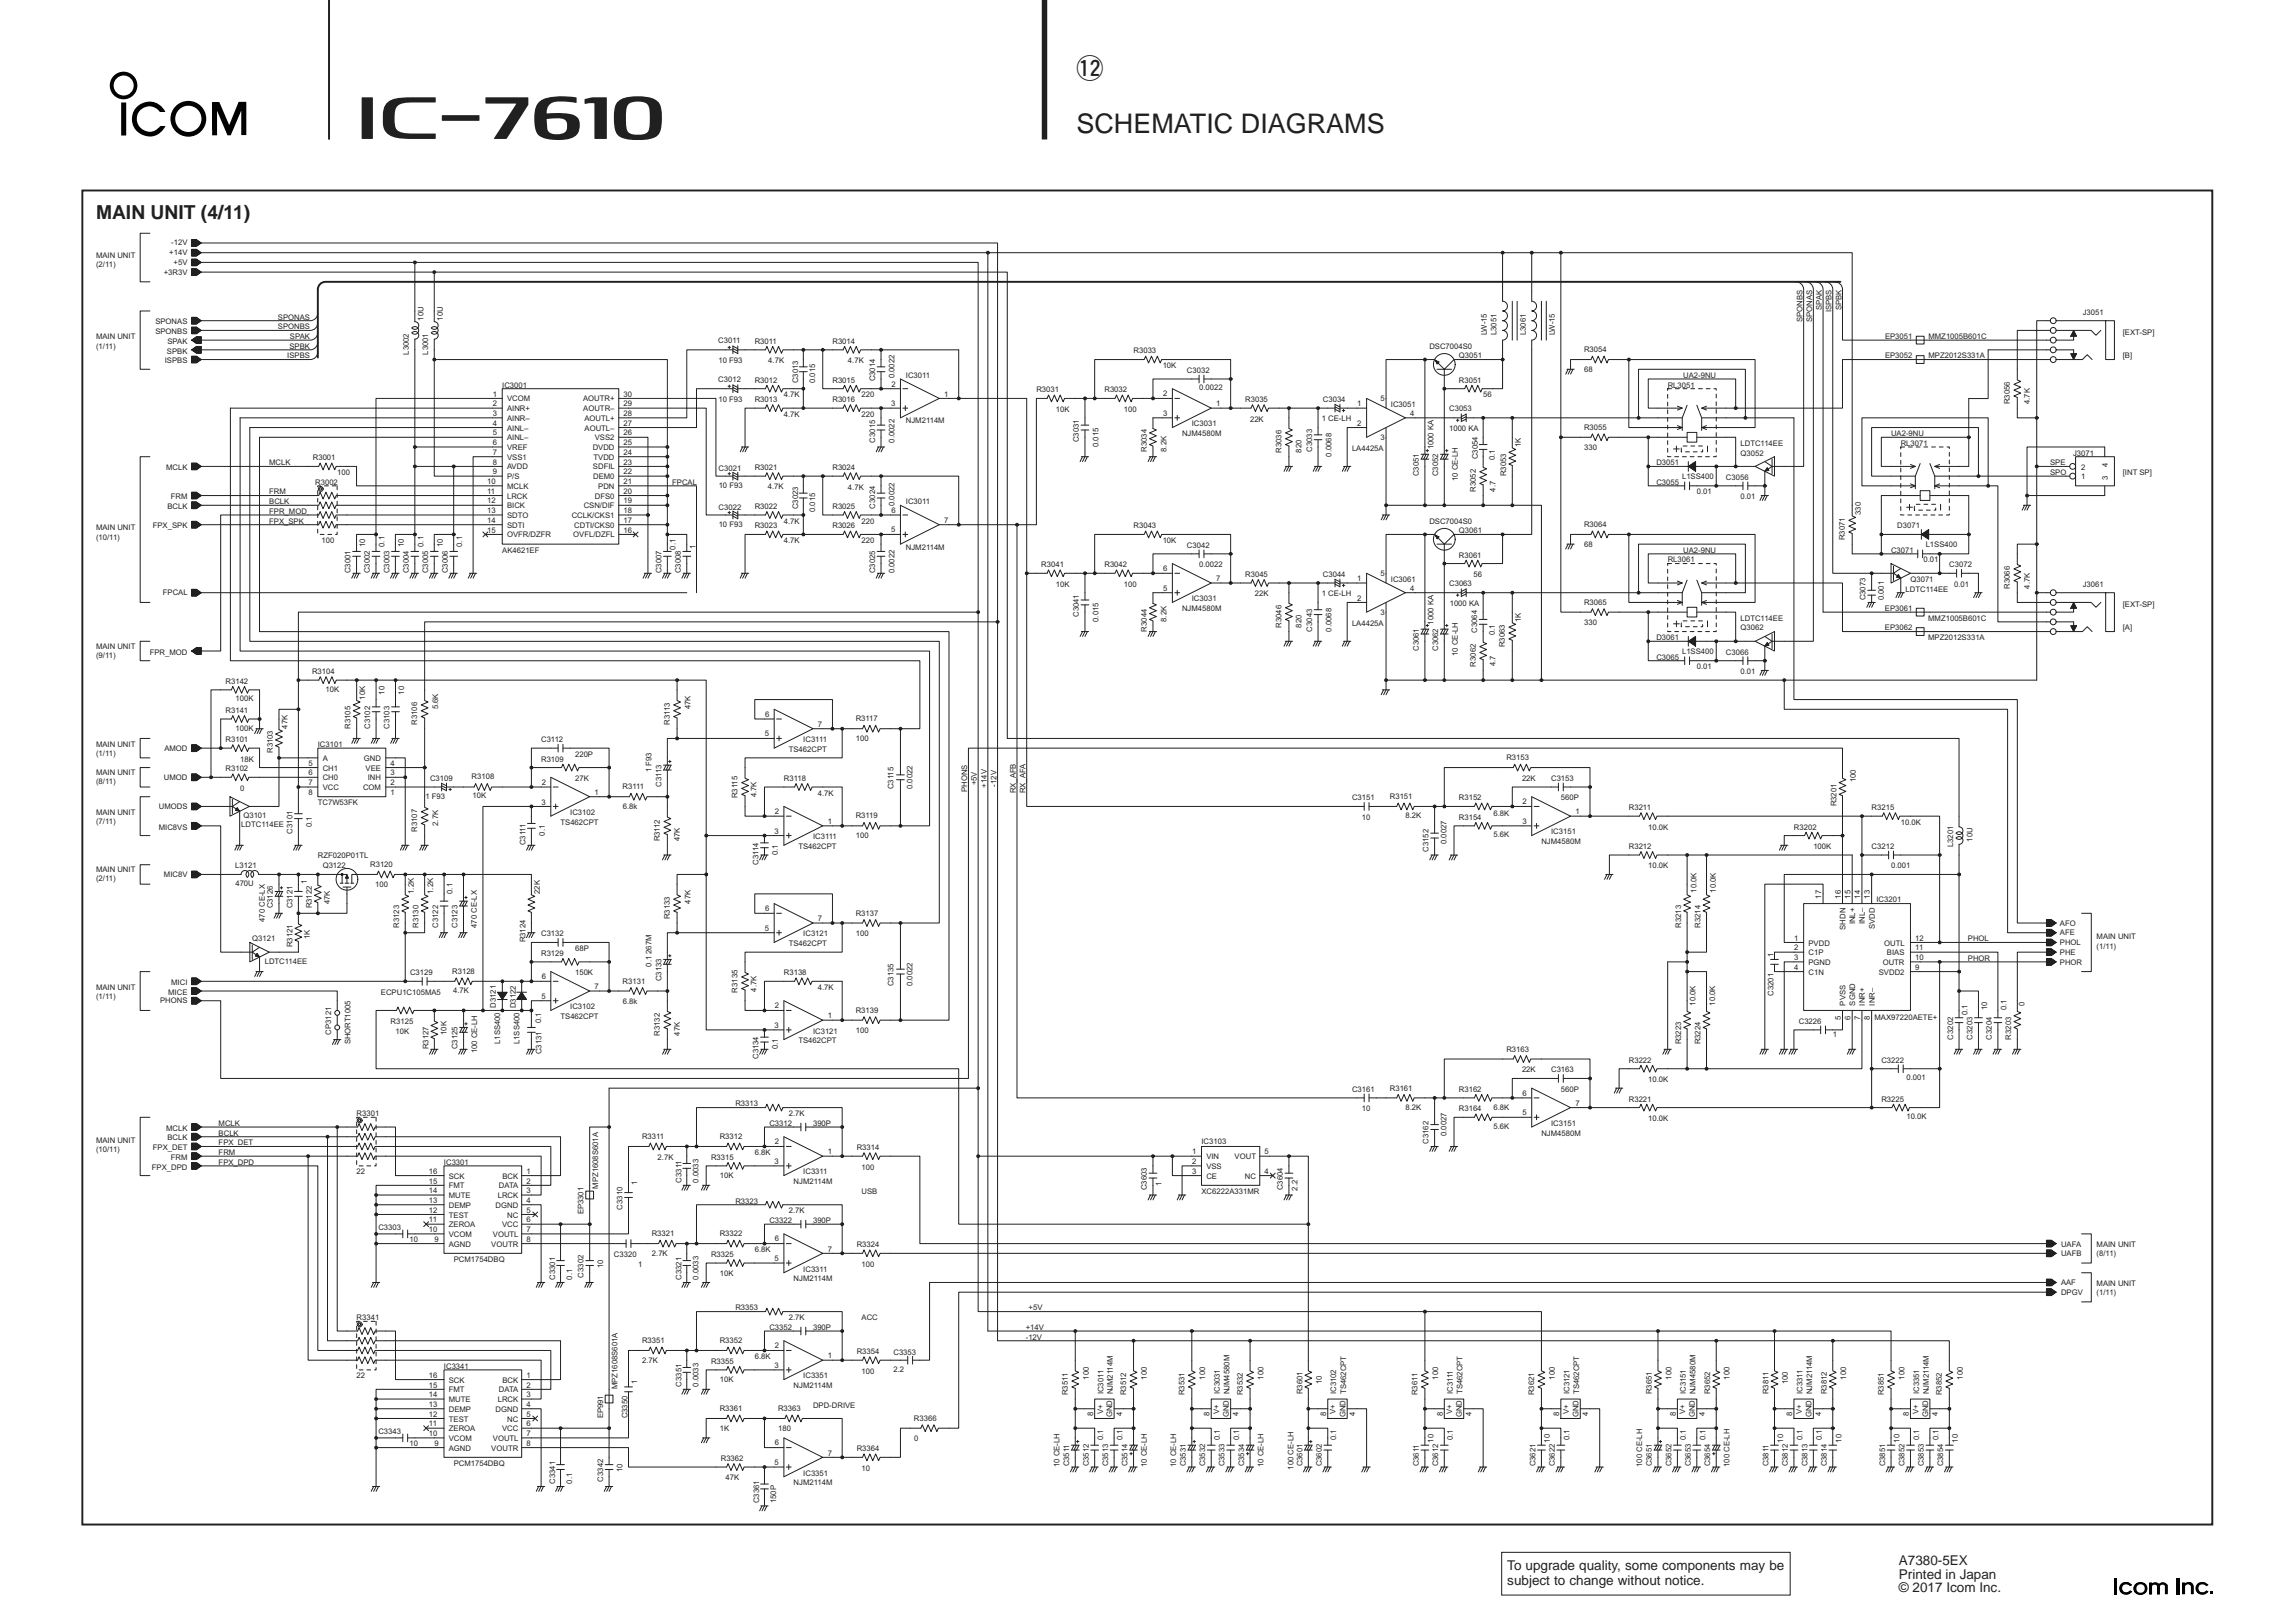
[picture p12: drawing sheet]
<svg xmlns="http://www.w3.org/2000/svg" width="420mm" height="297mm" viewBox="0 0 420 297" stroke-linecap="round" stroke-linejoin="round" font-family="sans-serif">
<defs><g id="words">
<g font-size="4.9" fill="#231f20">
<text x="197.1" y="14.3">!2</text>
<text x="197.1" y="24.3">SCHEMATIC DIAGRAMS</text>
</g>
<text font-size="3.5" fill="#231f20" x="17.6" y="40">MAIN UNIT (4/11)</text>
<g font-size="2.5" fill="#231f20">
<text x="275.9" y="287.3">To upgrade quality, some components may be</text>
<text x="347.7" y="286.5">A7380-5EX</text>
<text x="275.9" y="290.2">subject to change without notice.</text>
<text x="347.7" y="288.9">Printed in Japan</text>
<text x="347.7" y="291.4">© 2017 Icom Inc.</text>
</g>
<g font-size="1.4" fill="#231f20">
<text x="17.6" y="47.2">MAIN UNIT</text>
<text x="31" y="46.7">+14V</text>
<text x="31.3" y="44.9">-12V</text>
<text x="17.6" y="48.9">(2/11)</text>
<text x="30" y="50.2">+3R3V</text>
<text x="31.8" y="48.5">+5V</text>
<text x="28.4" y="59.4">SPONAS</text>
<text x="50.9" y="58.5">SPONAS</text>
<text x="77.5" y="58.7" transform="rotate(-90 77.5 58.7)">10U</text>
<text x="81.1" y="58.7" transform="rotate(-90 81.1 58.7)">10U</text>
<text x="330" y="58.9" transform="rotate(-90 330 58.9)">SPONBS</text>
<text x="331.8" y="58.9" transform="rotate(-90 331.8 58.9)">SPONAS</text>
<text x="333.5" y="56.7" transform="rotate(-90 333.5 56.7)">SPAK</text>
<text x="335.3" y="57.2" transform="rotate(-90 335.3 57.2)">ISPBS</text>
<text x="337.1" y="56.8" transform="rotate(-90 337.1 56.8)">SPBK</text>
<text x="381.3" y="57.6">J3051</text>
<text x="17.6" y="62.1">MAIN UNIT</text>
<text x="17.6" y="63.8">(1/11)</text>
<text x="28.4" y="61.1">SPONBS</text>
<text x="30.6" y="64.7">SPBK</text>
<text x="30.7" y="62.9">SPAK</text>
<text x="50.9" y="60.3">SPONBS</text>
<text x="52.6" y="65.6">ISPBS</text>
<text x="53" y="63.8">SPBK</text>
<text x="53.1" y="62">SPAK</text>
<text x="74.8" y="64.9" transform="rotate(-90 74.8 64.9)">L3002</text>
<text x="78.4" y="64.9" transform="rotate(-90 78.4 64.9)">L3001</text>
<text x="131.5" y="62.7">C3011</text>
<text x="138.2" y="62.9">R3011</text>
<text x="152.4" y="62.9">R3014</text>
<text x="207.5" y="64.7">R3033</text>
<text x="261.7" y="63.8">DSC7004S0</text>
<text x="267.1" y="65.6">Q3051</text>
<text x="272.2" y="61.4" transform="rotate(-90 272.2 61.4)">LW-15</text>
<text x="274" y="61.4" transform="rotate(-90 274 61.4)">L3051</text>
<text x="279.3" y="61.4" transform="rotate(-90 279.3 61.4)">L3061</text>
<text x="284.7" y="61.4" transform="rotate(-90 284.7 61.4)">LW-15</text>
<text x="290" y="64.5">R3054</text>
<text x="345.1" y="62">EP3051</text>
<text x="345.1" y="65.5">EP3052</text>
<text x="353.1" y="62">MMZ1005B601C</text>
<text x="353.1" y="65.5">MPZ2012S331A</text>
<text x="388.6" y="61.3">[EXT-SP]</text>
<text x="388.6" y="65.6">[B]</text>
<text x="30.2" y="66.5">ISPBS</text>
<text x="91.9" y="70.9">IC3001</text>
<text x="131.5" y="69.9">C3012</text>
<text x="131.5" y="66.4">10 F93</text>
<text x="138.2" y="70">R3012</text>
<text x="140.7" y="66.5">4.7K</text>
<text x="146.1" y="70.1" transform="rotate(-90 146.1 70.1)">C3013</text>
<text x="149.2" y="70.1" transform="rotate(-90 149.2 70.1)">0.015</text>
<text x="152.4" y="70">R3015</text>
<text x="155.2" y="66.5">4.7K</text>
<text x="160.2" y="69.8" transform="rotate(-90 160.2 69.8)">C3014</text>
<text x="163.2" y="70.7">2</text>
<text x="163.7" y="69.2" transform="rotate(-90 163.7 69.2)">0.0022</text>
<text x="165.8" y="69.1">IC3011</text>
<text x="189.7" y="71.8">R3031</text>
<text x="202.2" y="71.8">R3032</text>
<text x="212.9" y="67.4">10K</text>
<text x="217.3" y="68.3">C3032</text>
<text x="219.5" y="71.3">0.0022</text>
<text x="267.1" y="70">R3051</text>
<text x="290" y="68.1">68</text>
<text x="305.3" y="70.9">RL3051</text>
<text x="308.2" y="69.1">UA2-9NU</text>
<text x="90.2" y="72.6">1</text>
<text x="90.2" y="74.4">2</text>
<text x="90.2" y="76.1">3</text>
<text x="90.2" y="77.9">4</text>
<text x="92.8" y="73.5">VCOM</text>
<text x="92.8" y="75.3">AINR+</text>
<text x="92.8" y="77">AINR–</text>
<text x="106.7" y="73.5">AOUTR+</text>
<text x="106.8" y="75.3">AOUTR–</text>
<text x="107" y="77">AOUTL+</text>
<text x="114.2" y="77.9">27</text>
<text x="114.2" y="76.1">28</text>
<text x="114.2" y="74.4">29</text>
<text x="114.2" y="72.6">30</text>
<text x="131.5" y="73.5">10 F93</text>
<text x="138.2" y="73.6">R3013</text>
<text x="143.5" y="72.7">4.7K</text>
<text x="143.5" y="76.3">4.7K</text>
<text x="152.4" y="73.6">R3016</text>
<text x="157.7" y="72.7">220</text>
<text x="157.7" y="76.3">220</text>
<text x="163.1" y="74.3">3</text>
<text x="165.8" y="77.5">NJM2114M</text>
<text x="172.9" y="72.6">1</text>
<text x="193.3" y="75.4">10K</text>
<text x="205.8" y="75.4">100</text>
<text x="212.9" y="76.1">3</text>
<text x="213" y="72.5">2</text>
<text x="222.6" y="74.4">1</text>
<text x="228" y="73.6">R3035</text>
<text x="228.9" y="77.2">22K</text>
<text x="242" y="77.1">1 CE-LH</text>
<text x="242.2" y="73.6">C3034</text>
<text x="248.5" y="74.4">1</text>
<text x="248.5" y="77.9">2</text>
<text x="252.7" y="73.5">5</text>
<text x="254.6" y="74.5">IC3051</text>
<text x="258.2" y="76.1">4</text>
<text x="265.3" y="75.2">C3053</text>
<text x="271.5" y="72.7">56</text>
<text x="368" y="74" transform="rotate(-90 368 74)">R3056</text>
<text x="371.6" y="74" transform="rotate(-90 371.6 74)">4.7K</text>
<text x="90.2" y="79.7">5</text>
<text x="90.2" y="81.5">6</text>
<text x="90.2" y="83.3">7</text>
<text x="92.8" y="78.8">AINL–</text>
<text x="92.8" y="80.6">AINL–</text>
<text x="92.8" y="82.4">VREF</text>
<text x="107" y="78.8">AOUTL–</text>
<text x="108.5" y="82.4">DVDD</text>
<text x="108.9" y="80.6">VSS2</text>
<text x="114.2" y="83.3">24</text>
<text x="114.2" y="81.5">25</text>
<text x="114.2" y="79.7">26</text>
<text x="160.2" y="81" transform="rotate(-90 160.2 81)">C3015</text>
<text x="163.7" y="81" transform="rotate(-90 163.7 81)">0.0022</text>
<text x="197.5" y="80.9" transform="rotate(-90 197.5 80.9)">C3031</text>
<text x="201.1" y="81.8" transform="rotate(-90 201.1 81.8)">0.015</text>
<text x="210" y="82.7" transform="rotate(-90 210 82.7)">R3034</text>
<text x="213.5" y="82.7" transform="rotate(-90 213.5 82.7)">8.2K</text>
<text x="216.4" y="79.8">NJM4580M</text>
<text x="218.2" y="78">IC3031</text>
<text x="234.6" y="82.9" transform="rotate(-90 234.6 82.9)">R3036</text>
<text x="238.3" y="82.8" transform="rotate(-90 238.3 82.8)">820</text>
<text x="240.2" y="82.7" transform="rotate(-90 240.2 82.7)">C3033</text>
<text x="243.8" y="83.6" transform="rotate(-90 243.8 83.6)">0.0068</text>
<text x="247.5" y="82.5">LA4425A</text>
<text x="252.7" y="80.6">3</text>
<text x="262.4" y="82.2" transform="rotate(-90 262.4 82.2)">1000 KA</text>
<text x="265.3" y="79">1000 KA</text>
<text x="278.4" y="81.8" transform="rotate(-90 278.4 81.8)">1K</text>
<text x="290" y="78.7">R3055</text>
<text x="290" y="82.3">330</text>
<text x="318.6" y="81.6">LDTC114EE</text>
<text x="318.6" y="83.4">Q3052</text>
<text x="346.2" y="79.8">UA2-9NU</text>
<text x="348" y="81.6">RL3071</text>
<text x="379.5" y="83.4">J3071</text>
<text x="30.4" y="86">MCLK</text>
<text x="49.3" y="85.2">MCLK</text>
<text x="57.3" y="84.3">R3001</text>
<text x="57.7" y="88.7">R3002</text>
<text x="61.7" y="86.9">100</text>
<text x="89.2" y="88.6">10</text>
<text x="90.2" y="85">8</text>
<text x="90.2" y="86.8">9</text>
<text x="92.8" y="84.1">VSS1</text>
<text x="92.8" y="85.9">AVDD</text>
<text x="92.8" y="87.7">P/S</text>
<text x="92.8" y="89.5">MCLK</text>
<text x="108.6" y="85.9">SDFIL</text>
<text x="108.6" y="87.7">DEM0</text>
<text x="108.7" y="84.1">TVDD</text>
<text x="109.5" y="89.5">PDN</text>
<text x="114.2" y="88.6">21</text>
<text x="114.2" y="86.8">22</text>
<text x="114.2" y="85">23</text>
<text x="123.1" y="88.7">FPCAL</text>
<text x="131.6" y="86.2">C3021</text>
<text x="131.6" y="89.3">10 F93</text>
<text x="138.2" y="86">R3021</text>
<text x="140.6" y="89.4">4.7K</text>
<text x="152.4" y="86">R3024</text>
<text x="155.2" y="89.6">4.7K</text>
<text x="259.8" y="87.1" transform="rotate(-90 259.8 87.1)">C3051</text>
<text x="263.3" y="87.1" transform="rotate(-90 263.3 87.1)">C3052</text>
<text x="266.9" y="88" transform="rotate(-90 266.9 88)">10 CE-LH</text>
<text x="270.2" y="90" transform="rotate(-90 270.2 90)">R3052</text>
<text x="270.6" y="84" transform="rotate(-90 270.6 84)">C3054</text>
<text x="273.7" y="84.2" transform="rotate(-90 273.7 84.2)">0.1</text>
<text x="273.8" y="90" transform="rotate(-90 273.8 90)">4.7</text>
<text x="275.8" y="87.1" transform="rotate(-90 275.8 87.1)">R3053</text>
<text x="303.2" y="88.7">C3055</text>
<text x="303.2" y="85.2">D3051</text>
<text x="307.9" y="87.7">L1SS400</text>
<text x="316" y="87.8">C3056</text>
<text x="375.3" y="86.9">SPO</text>
<text x="375.3" y="85.2">SPE</text>
<text x="381" y="87.7">1</text>
<text x="381" y="85.9">2</text>
<text x="385.9" y="87.9" transform="rotate(-90 385.9 87.9)">3</text>
<text x="385.9" y="85.5" transform="rotate(-90 385.9 85.5)">4</text>
<text x="388.6" y="86.9">[INT SP]</text>
<text x="30.6" y="93.2">BCLK</text>
<text x="31.3" y="91.4">FRM</text>
<text x="49.3" y="92.3">BCLK</text>
<text x="49.3" y="90.5">FRM</text>
<text x="49.3" y="95.8">FPX_SPK</text>
<text x="49.3" y="94">FPR_MOD</text>
<text x="89.2" y="90.4">11</text>
<text x="89.2" y="92.1">12</text>
<text x="89.2" y="93.9">13</text>
<text x="89.2" y="95.7">14</text>
<text x="92.8" y="91.3">LRCK</text>
<text x="92.8" y="93">BICK</text>
<text x="92.8" y="94.8">SDTO</text>
<text x="104.7" y="94.8">CCLK/CKS1</text>
<text x="106.9" y="93">CSN/DIF</text>
<text x="108.9" y="91.3">DFS0</text>
<text x="114.2" y="95.7">17</text>
<text x="114.2" y="93.9">18</text>
<text x="114.2" y="92.1">19</text>
<text x="114.2" y="90.4">20</text>
<text x="131.6" y="93.3">C3022</text>
<text x="138.2" y="93.2">R3022</text>
<text x="143.5" y="95.8">4.7K</text>
<text x="146.1" y="93.2" transform="rotate(-90 146.1 93.2)">C3023</text>
<text x="149.2" y="93.7" transform="rotate(-90 149.2 93.7)">0.015</text>
<text x="152.4" y="93.2">R3025</text>
<text x="157.7" y="95.8">220</text>
<text x="160.2" y="93.1" transform="rotate(-90 160.2 93.1)">C3024</text>
<text x="163.2" y="93.9">6</text>
<text x="163.7" y="92.6" transform="rotate(-90 163.7 92.6)">0.0022</text>
<text x="165.8" y="92.2">IC3011</text>
<text x="172.9" y="95.7">7</text>
<text x="261.7" y="95.8">DSC7004S0</text>
<text x="310.6" y="90.5">0.01</text>
<text x="318.6" y="91.3">0.01</text>
<text x="340.7" y="94.3" transform="rotate(-90 340.7 94.3)">330</text>
<text x="17.6" y="97.1">MAIN UNIT</text>
<text x="17.6" y="98.8">(10/11)</text>
<text x="28" y="96.7">FPX_SPK</text>
<text x="58.9" y="99.4">100</text>
<text x="66.8" y="100.1" transform="rotate(-90 66.8 100.1)">10</text>
<text x="70.4" y="100.1" transform="rotate(-90 70.4 100.1)">0.1</text>
<text x="74" y="100.1" transform="rotate(-90 74 100.1)">10</text>
<text x="77.5" y="100.1" transform="rotate(-90 77.5 100.1)">0.1</text>
<text x="81.1" y="100.1" transform="rotate(-90 81.1 100.1)">10</text>
<text x="84.6" y="100.1" transform="rotate(-90 84.6 100.1)">0.1</text>
<text x="89.2" y="97.5">15</text>
<text x="91.9" y="101.2">AK4621EF</text>
<text x="92.8" y="96.6">SDTI</text>
<text x="92.8" y="98.4">OVFR/DZFR</text>
<text x="105" y="98.4">OVFL/DZFL</text>
<text x="105.1" y="96.6">CDTI/CKS0</text>
<text x="114.2" y="97.5">16</text>
<text x="123.7" y="100.6" transform="rotate(-90 123.7 100.6)">0.1</text>
<text x="127.3" y="100.5" transform="rotate(-90 127.3 100.5)">1</text>
<text x="131.6" y="96.4">10 F93</text>
<text x="138.2" y="96.7">R3023</text>
<text x="143.5" y="99.4">4.7K</text>
<text x="152.4" y="96.7">R3026</text>
<text x="157.7" y="99.4">220</text>
<text x="163.1" y="97.5">5</text>
<text x="165.8" y="100.6">NJM2114M</text>
<text x="207.5" y="96.7">R3043</text>
<text x="212.9" y="99.4">10K</text>
<text x="217.3" y="100.3">C3042</text>
<text x="267.1" y="97.6">Q3061</text>
<text x="290" y="96.5">R3064</text>
<text x="290" y="100.1">68</text>
<text x="308.2" y="101.2">UA2-9NU</text>
<text x="337.7" y="98.9" transform="rotate(-90 337.7 98.9)">R3071</text>
<text x="346.2" y="101.2">C3071</text>
<text x="347.3" y="96.6">D3071</text>
<text x="352.5" y="100.1">L1SS400</text>
<text x="64.2" y="104.9" transform="rotate(-90 64.2 104.9)">C3001</text>
<text x="67.7" y="104.9" transform="rotate(-90 67.7 104.9)">C3002</text>
<text x="71.3" y="104.9" transform="rotate(-90 71.3 104.9)">C3003</text>
<text x="74.8" y="104.9" transform="rotate(-90 74.8 104.9)">C3004</text>
<text x="78.4" y="104.9" transform="rotate(-90 78.4 104.9)">C3005</text>
<text x="82" y="104.9" transform="rotate(-90 82 104.9)">C3006</text>
<text x="121.1" y="104.9" transform="rotate(-90 121.1 104.9)">C3007</text>
<text x="124.6" y="104.9" transform="rotate(-90 124.6 104.9)">C3008</text>
<text x="160.2" y="104.9" transform="rotate(-90 160.2 104.9)">C3025</text>
<text x="163.7" y="104.9" transform="rotate(-90 163.7 104.9)">0.0022</text>
<text x="190.6" y="103.8">R3041</text>
<text x="193.3" y="107.4">10K</text>
<text x="202.2" y="103.8">R3042</text>
<text x="205.8" y="107.4">100</text>
<text x="213" y="104.5">6</text>
<text x="219.5" y="103.8">0.0022</text>
<text x="222.6" y="106.4">7</text>
<text x="228" y="105.6">R3045</text>
<text x="242.2" y="105.6">C3044</text>
<text x="248.5" y="106.4">1</text>
<text x="252.7" y="105.5">5</text>
<text x="254.6" y="106.5">IC3061</text>
<text x="265.3" y="107.2">C3063</text>
<text x="267.1" y="102">R3061</text>
<text x="269.8" y="105.6">56</text>
<text x="305.3" y="102.9">RL3061</text>
<text x="349.8" y="106.5">Q3071</text>
<text x="352.2" y="102.9">0.01</text>
<text x="356.9" y="103.8">C3072</text>
<text x="357.8" y="107.4">0.01</text>
<text x="368" y="107.8" transform="rotate(-90 368 107.8)">R3066</text>
<text x="371.6" y="107.7" transform="rotate(-90 371.6 107.7)">4.7K</text>
<text x="381.3" y="107.3">J3061</text>
<text x="29.8" y="108.9">FPCAL</text>
<text x="197.5" y="112.9" transform="rotate(-90 197.5 112.9)">C3041</text>
<text x="201.1" y="113.8" transform="rotate(-90 201.1 113.8)">0.015</text>
<text x="212.9" y="108.1">5</text>
<text x="213.5" y="113.8" transform="rotate(-90 213.5 113.8)">8.2K</text>
<text x="216.4" y="111.8">NJM4580M</text>
<text x="218.2" y="110">IC3031</text>
<text x="229.7" y="109.2">22K</text>
<text x="242" y="109.1">1 CE-LH</text>
<text x="248.5" y="109.9">2</text>
<text x="252.7" y="112.6">3</text>
<text x="258.2" y="108.1">4</text>
<text x="265.4" y="111">1000 KA</text>
<text x="278.4" y="113.8" transform="rotate(-90 278.4 113.8)">1K</text>
<text x="290" y="110.7">R3065</text>
<text x="318.6" y="113.6">LDTC114EE</text>
<text x="341.5" y="109.9" transform="rotate(-90 341.5 109.9)">C3073</text>
<text x="344.9" y="109.9" transform="rotate(-90 344.9 109.9)">0.001</text>
<text x="345.1" y="111.8">EP3061</text>
<text x="348.9" y="108.3">LDTC114EE</text>
<text x="353" y="113.6">MMZ1005B601C</text>
<text x="388.6" y="111.1">[EXT-SP]</text>
<text x="17.6" y="118.7">MAIN UNIT</text>
<text x="27.4" y="119.8">FPR_MOD</text>
<text x="210" y="115.6" transform="rotate(-90 210 115.6)">R3044</text>
<text x="234.6" y="114.9" transform="rotate(-90 234.6 114.9)">R3046</text>
<text x="238.3" y="114.9" transform="rotate(-90 238.3 114.9)">820</text>
<text x="240.2" y="115.6" transform="rotate(-90 240.2 115.6)">C3043</text>
<text x="243.8" y="115.6" transform="rotate(-90 243.8 115.6)">0.0068</text>
<text x="247.5" y="114.5">LA4425A</text>
<text x="259.8" y="119.1" transform="rotate(-90 259.8 119.1)">C3061</text>
<text x="262.4" y="114.3" transform="rotate(-90 262.4 114.3)">1000 KA</text>
<text x="263.3" y="119.1" transform="rotate(-90 263.3 119.1)">C3062</text>
<text x="270.4" y="115.8" transform="rotate(-90 270.4 115.8)">C3064</text>
<text x="273.7" y="116.2" transform="rotate(-90 273.7 116.2)">0.1</text>
<text x="275.5" y="118.4" transform="rotate(-90 275.5 118.4)">R3063</text>
<text x="290" y="114.3">330</text>
<text x="303.2" y="117.2">D3061</text>
<text x="307.9" y="119.7">L1SS400</text>
<text x="316" y="119.8">C3066</text>
<text x="318.6" y="115.4">Q3062</text>
<text x="345.1" y="115.4">EP3062</text>
<text x="353" y="117.2">MPZ2012S331A</text>
<text x="388.6" y="115.4">[A]</text>
<text x="17.6" y="120.4">(9/11)</text>
<text x="41.3" y="125.2">R3142</text>
<text x="57.1" y="123.3">R3104</text>
<text x="266.9" y="120" transform="rotate(-90 266.9 120)">10 CE-LH</text>
<text x="270.2" y="122" transform="rotate(-90 270.2 122)">R3062</text>
<text x="273.8" y="122" transform="rotate(-90 273.8 122)">4.7</text>
<text x="303.2" y="120.7">C3065</text>
<text x="310.6" y="122.5">0.01</text>
<text x="318.6" y="123.4">0.01</text>
<text x="41.3" y="130.5">R3141</text>
<text x="43.1" y="128.3">100K</text>
<text x="59.6" y="126.7">10K</text>
<text x="66.9" y="128" transform="rotate(-90 66.9 128)">10K</text>
<text x="70.4" y="127.1" transform="rotate(-90 70.4 127.1)">10</text>
<text x="74" y="127.1" transform="rotate(-90 74 127.1)">10</text>
<text x="80.2" y="129.8" transform="rotate(-90 80.2 129.8)">5.6K</text>
<text x="126.4" y="129.8" transform="rotate(-90 126.4 129.8)">47K</text>
<text x="140.1" y="131.2">6</text>
<text x="17.6" y="136.7">MAIN UNIT</text>
<text x="30.1" y="137.4">AMOD</text>
<text x="41.3" y="135.8">R3101</text>
<text x="43.1" y="133.7">100K</text>
<text x="50" y="137.8" transform="rotate(-90 50 137.8)">R3103</text>
<text x="52.6" y="133.4" transform="rotate(-90 52.6 133.4)">47K</text>
<text x="58.2" y="136.7">IC3101</text>
<text x="64.2" y="133.4" transform="rotate(-90 64.2 133.4)">R3105</text>
<text x="67.8" y="133.4" transform="rotate(-90 67.8 133.4)">C3102</text>
<text x="71.3" y="133.4" transform="rotate(-90 71.3 133.4)">C3103</text>
<text x="76.4" y="132.7" transform="rotate(-90 76.4 132.7)">R3106</text>
<text x="99.1" y="135.8">C3112</text>
<text x="122.6" y="132.7" transform="rotate(-90 122.6 132.7)">R3113</text>
<text x="140" y="134.8">5</text>
<text x="144.4" y="137.6">TS462CPT</text>
<text x="147.1" y="135.8">IC3111</text>
<text x="149.7" y="133.1">7</text>
<text x="156.7" y="132">R3117</text>
<text x="156.7" y="135.7">100</text>
<text x="17.6" y="138.4">(1/11)</text>
<text x="17.6" y="141.9">MAIN UNIT</text>
<text x="17.6" y="143.6">(8/11)</text>
<text x="30" y="142.7">UMOD</text>
<text x="41.3" y="141.2">R3102</text>
<text x="44" y="139.4">18K</text>
<text x="56.5" y="140.2">5</text>
<text x="56.5" y="141.9">6</text>
<text x="56.5" y="143.7">7</text>
<text x="59.1" y="139.3">A</text>
<text x="59.1" y="141">CH1</text>
<text x="59.1" y="142.8">CH0</text>
<text x="66.6" y="139.3">GND</text>
<text x="66.9" y="141">VEE</text>
<text x="67.3" y="142.8">INH</text>
<text x="71.5" y="143.7">2</text>
<text x="71.5" y="141.9">3</text>
<text x="71.5" y="140.2">4</text>
<text x="78.7" y="142.9">C3109</text>
<text x="86.3" y="142.6">R3108</text>
<text x="99.1" y="139.4">R3109</text>
<text x="99.2" y="143.6">2</text>
<text x="105.3" y="138.5">220P</text>
<text x="105.3" y="142.9">27K</text>
<text x="119.3" y="141.4" transform="rotate(-90 119.3 141.4)">1 F93</text>
<text x="143.5" y="142.9">R3118</text>
<text x="178.9" y="143.7" transform="rotate(-90 178.9 143.7)">+5V</text>
<text x="182.4" y="144" transform="rotate(-90 182.4 144)">-12V</text>
<text x="275.8" y="139.1">R3153</text>
<text x="278.6" y="142.9">22K</text>
<text x="284" y="142.9">C3153</text>
<text x="339.8" y="143.1" transform="rotate(-90 339.8 143.1)">100</text>
<text x="17.6" y="149.2">MAIN UNIT</text>
<text x="29.1" y="148">UMODS</text>
<text x="44" y="144.7">0</text>
<text x="44.6" y="149.6">Q3101</text>
<text x="56.5" y="145.5">8</text>
<text x="58.2" y="147.4">TC7W53FK</text>
<text x="59.1" y="144.6">VCC</text>
<text x="66.5" y="144.6">COM</text>
<text x="71.5" y="145.5">1</text>
<text x="77.9" y="146.3">1 F93</text>
<text x="86.5" y="146.1">10K</text>
<text x="99.1" y="147.2">3</text>
<text x="104.4" y="149.2">IC3102</text>
<text x="108.9" y="145.5">1</text>
<text x="114" y="144.5">R3111</text>
<text x="114" y="148.1">6.8k</text>
<text x="121.1" y="144" transform="rotate(-90 121.1 144)">C3113</text>
<text x="135" y="146.1" transform="rotate(-90 135 146.1)">R3115</text>
<text x="138.5" y="145.9" transform="rotate(-90 138.5 145.9)">4.7K</text>
<text x="141.8" y="149">2</text>
<text x="149.7" y="145.6">4.7K</text>
<text x="156.7" y="149.8">R3119</text>
<text x="163.6" y="144.4" transform="rotate(-90 163.6 144.4)">C3115</text>
<text x="167.1" y="144.4" transform="rotate(-90 167.1 144.4)">0.0022</text>
<text x="177.1" y="145" transform="rotate(-90 177.1 145)">PHONS</text>
<text x="180.6" y="144.1" transform="rotate(-90 180.6 144.1)">+14V</text>
<text x="186" y="145.2" transform="rotate(-90 186 145.2)">RX_AFB</text>
<text x="187.8" y="145.2" transform="rotate(-90 187.8 145.2)">RX_AFA</text>
<text x="247.5" y="146.5">C3151</text>
<text x="254.4" y="146.2">R3151</text>
<text x="257.3" y="149.6">8.2K</text>
<text x="267.1" y="146.5">R3152</text>
<text x="273.4" y="149.3">6.8K</text>
<text x="278.8" y="147.2">2</text>
<text x="285.8" y="146.5">560P</text>
<text x="288.4" y="149.1">1</text>
<text x="298.2" y="148.3">R3211</text>
<text x="336.2" y="147.6" transform="rotate(-90 336.2 147.6)">R3201</text>
<text x="342.6" y="148.3">R3215</text>
<text x="17.6" y="150.9">(7/11)</text>
<text x="29.1" y="151.8">MIC8VS</text>
<text x="44.2" y="151.3">LDTC114EE</text>
<text x="53.5" y="152.6" transform="rotate(-90 53.5 152.6)">C3101</text>
<text x="57.1" y="151.4" transform="rotate(-90 57.1 151.4)">0.1</text>
<text x="76.4" y="152.2" transform="rotate(-90 76.4 152.2)">R3107</text>
<text x="80.2" y="151.1" transform="rotate(-90 80.2 151.1)">2.7K</text>
<text x="96.2" y="154.7" transform="rotate(-90 96.2 154.7)">C3111</text>
<text x="99.7" y="152.9" transform="rotate(-90 99.7 152.9)">0.1</text>
<text x="102.6" y="150.9">TS462CPT</text>
<text x="120.8" y="154" transform="rotate(-90 120.8 154)">R3112</text>
<text x="124.5" y="154" transform="rotate(-90 124.5 154)">47K</text>
<text x="141.8" y="152.6">3</text>
<text x="146.2" y="155.4">TS462CPT</text>
<text x="148.8" y="153.6">IC3111</text>
<text x="151.5" y="150.8">1</text>
<text x="156.7" y="153.4">100</text>
<text x="249.3" y="150">10</text>
<text x="261.5" y="155.9" transform="rotate(-90 261.5 155.9)">C3152</text>
<text x="264.8" y="154.5" transform="rotate(-90 264.8 154.5)">0.0027</text>
<text x="267.1" y="150">R3154</text>
<text x="273.4" y="153.2">5.6K</text>
<text x="278.7" y="150.8">3</text>
<text x="282.2" y="154.5">NJM4580M</text>
<text x="284" y="152.7">IC3151</text>
<text x="298.2" y="155.4">R3212</text>
<text x="301.8" y="151.8">10.0K</text>
<text x="328.4" y="151.8">R3202</text>
<text x="332" y="155.4">100K</text>
<text x="342.6" y="155.4">C3212</text>
<text x="348" y="150.9">10.0K</text>
<text x="357.6" y="155" transform="rotate(-90 357.6 155)">L3201</text>
<text x="361.1" y="154" transform="rotate(-90 361.1 154)">10U</text>
<text x="17.6" y="159.5">MAIN UNIT</text>
<text x="17.6" y="161.2">(2/11)</text>
<text x="30" y="160.5">MIC8V</text>
<text x="43.1" y="158.9">L3121</text>
<text x="56.2" y="161.8" transform="rotate(-90 56.2 161.8)">1</text>
<text x="58.2" y="157">RZF020P01TL</text>
<text x="59.1" y="158.8">Q3122</text>
<text x="67.8" y="158.7">R3120</text>
<text x="138.9" y="158.3" transform="rotate(-90 138.9 158.3)">C3114</text>
<text x="142.4" y="156.5" transform="rotate(-90 142.4 156.5)">0.1</text>
<text x="301.8" y="158.9">10.0K</text>
<text x="346.2" y="158.9">0.001</text>
<text x="43.1" y="162.2">470U</text>
<text x="50" y="166.3" transform="rotate(-90 50 166.3)">C3126</text>
<text x="53.5" y="166.3" transform="rotate(-90 53.5 166.3)">C3121</text>
<text x="57.1" y="166.3" transform="rotate(-90 57.1 166.3)">R3122</text>
<text x="60.4" y="165.5" transform="rotate(-90 60.4 165.5)">47K</text>
<text x="68.7" y="162.3">100</text>
<text x="75.8" y="163.6" transform="rotate(-90 75.8 163.6)">1.2K</text>
<text x="79.3" y="163.6" transform="rotate(-90 79.3 163.6)">1.2K</text>
<text x="82.9" y="163.6" transform="rotate(-90 82.9 163.6)">0.1</text>
<text x="98.9" y="163.6" transform="rotate(-90 98.9 163.6)">22K</text>
<text x="126.4" y="165.4" transform="rotate(-90 126.4 165.4)">47K</text>
<text x="140.1" y="166.8">6</text>
<text x="156.7" y="167.6">R3137</text>
<text x="310.6" y="163.4" transform="rotate(-90 310.6 163.4)">10.0K</text>
<text x="314.1" y="163.4" transform="rotate(-90 314.1 163.4)">10.0K</text>
<text x="333.4" y="164.5" transform="rotate(-90 333.4 164.5)">17</text>
<text x="337" y="164.5" transform="rotate(-90 337 164.5)">16</text>
<text x="338.8" y="164.5" transform="rotate(-90 338.8 164.5)">15</text>
<text x="340.5" y="164.5" transform="rotate(-90 340.5 164.5)">14</text>
<text x="342.3" y="164.5" transform="rotate(-90 342.3 164.5)">13</text>
<text x="343.5" y="165.2">IC3201</text>
<text x="46.2" y="172.2">Q3121</text>
<text x="48.5" y="168.7" transform="rotate(-90 48.5 168.7)">470 CE-LX</text>
<text x="53.5" y="173.4" transform="rotate(-90 53.5 173.4)">R3121</text>
<text x="56.7" y="171.9" transform="rotate(-90 56.7 171.9)">1K</text>
<text x="73.1" y="169.8" transform="rotate(-90 73.1 169.8)">R3123</text>
<text x="76.6" y="169.8" transform="rotate(-90 76.6 169.8)">R3130</text>
<text x="80.2" y="169.8" transform="rotate(-90 80.2 169.8)">C3122</text>
<text x="83.8" y="169.8" transform="rotate(-90 83.8 169.8)">C3123</text>
<text x="87.3" y="169.8" transform="rotate(-90 87.3 169.8)">470 CE-LX</text>
<text x="96.2" y="172.5" transform="rotate(-90 96.2 172.5)">R3124</text>
<text x="99.1" y="171.4">C3132</text>
<text x="122.6" y="168.2" transform="rotate(-90 122.6 168.2)">R3133</text>
<text x="140" y="170.4">5</text>
<text x="144.4" y="173.2">TS462CPT</text>
<text x="147.1" y="171.4">IC3121</text>
<text x="149.7" y="168.6">7</text>
<text x="156.7" y="171.2">100</text>
<text x="307.8" y="169.8" transform="rotate(-90 307.8 169.8)">R3213</text>
<text x="311.3" y="169.8" transform="rotate(-90 311.3 169.8)">R3214</text>
<text x="328.5" y="172.2">1</text>
<text x="328.5" y="173.9">2</text>
<text x="331.1" y="173">PVDD</text>
<text x="337.9" y="170.1" transform="rotate(-90 337.9 170.1)">SHDN</text>
<text x="339.7" y="169.2" transform="rotate(-90 339.7 169.2)">INL+</text>
<text x="341.4" y="169.1" transform="rotate(-90 341.4 169.1)">INL–</text>
<text x="343.2" y="170.1" transform="rotate(-90 343.2 170.1)">SVDD</text>
<text x="345" y="173">OUTL</text>
<text x="350.7" y="173.9">11</text>
<text x="350.7" y="172.2">12</text>
<text x="360.3" y="172.3">PHOL</text>
<text x="377.1" y="169.5">AFO</text>
<text x="377.1" y="171.1">AFE</text>
<text x="377.1" y="173">PHOL</text>
<text x="383.8" y="171.9">MAIN UNIT</text>
<text x="383.8" y="173.6">(1/11)</text>
<text x="48.5" y="176.4">LDTC114EE</text>
<text x="75.1" y="178.5">C3129</text>
<text x="82.8" y="178.2">R3128</text>
<text x="99.1" y="174.9">R3129</text>
<text x="99.2" y="179.2">6</text>
<text x="105.3" y="178.5">150K</text>
<text x="105.3" y="174.1">68P</text>
<text x="119.3" y="176.9" transform="rotate(-90 119.3 176.9)">0.1 267M</text>
<text x="121.1" y="179.6" transform="rotate(-90 121.1 179.6)">C3133</text>
<text x="143.5" y="178.5">R3138</text>
<text x="324.7" y="175.2" transform="rotate(-90 324.7 175.2)">1</text>
<text x="328.5" y="175.7">3</text>
<text x="328.5" y="177.5">4</text>
<text x="331.1" y="174.8">C1P</text>
<text x="331.1" y="176.6">PGND</text>
<text x="331.1" y="178.4">C1N</text>
<text x="344" y="178.4">SVDD2</text>
<text x="344.7" y="176.6">OUTR</text>
<text x="345.5" y="174.8">BIAS</text>
<text x="350.7" y="177.5">9</text>
<text x="350.7" y="175.7">10</text>
<text x="360.3" y="175.8">PHOR</text>
<text x="377.1" y="174.8">PHE</text>
<text x="377.1" y="176.6">PHOR</text>
<text x="17.6" y="181.2">MAIN UNIT</text>
<text x="17.6" y="182.9">(1/11)</text>
<text x="29.3" y="183.6">PHONS</text>
<text x="30.8" y="182.1">MICE</text>
<text x="31.3" y="180.3">MICI</text>
<text x="69.7" y="182.1">ECPU1C105MA5</text>
<text x="83" y="181.7">4.7K</text>
<text x="90.8" y="184.4" transform="rotate(-90 90.8 184.4)">D3121</text>
<text x="94.4" y="184.5" transform="rotate(-90 94.4 184.5)">D3122</text>
<text x="99.1" y="182.8">5</text>
<text x="104.4" y="184.7">IC3102</text>
<text x="108.9" y="181.1">7</text>
<text x="114" y="180">R3131</text>
<text x="114" y="183.7">6.8k</text>
<text x="135" y="181.7" transform="rotate(-90 135 181.7)">R3135</text>
<text x="138.5" y="181.5" transform="rotate(-90 138.5 181.5)">4.7K</text>
<text x="141.8" y="184.5">2</text>
<text x="149.7" y="181.2">4.7K</text>
<text x="156.7" y="185.4">R3139</text>
<text x="163.6" y="180.5" transform="rotate(-90 163.6 180.5)">C3135</text>
<text x="167.1" y="180.5" transform="rotate(-90 167.1 180.5)">0.0022</text>
<text x="310.4" y="184" transform="rotate(-90 310.4 184)">10.0K</text>
<text x="314" y="184" transform="rotate(-90 314 184)">10.0K</text>
<text x="324.7" y="182.3" transform="rotate(-90 324.7 182.3)">C3201</text>
<text x="337.9" y="184" transform="rotate(-90 337.9 184)">PVSS</text>
<text x="339.7" y="184" transform="rotate(-90 339.7 184)">SGND</text>
<text x="341.4" y="184" transform="rotate(-90 341.4 184)">INR+</text>
<text x="343.2" y="184" transform="rotate(-90 343.2 184)">INR–</text>
<text x="360.2" y="185.8" transform="rotate(-90 360.2 185.8)">0.1</text>
<text x="363.8" y="184.9" transform="rotate(-90 363.8 184.9)">10</text>
<text x="367.3" y="184.9" transform="rotate(-90 367.3 184.9)">0.1</text>
<text x="370.6" y="184" transform="rotate(-90 370.6 184)">0</text>
<text x="60.6" y="189.4" transform="rotate(-90 60.6 189.4)">CP3121</text>
<text x="64.2" y="191.2" transform="rotate(-90 64.2 191.2)">SHORT1005</text>
<text x="71.5" y="187.4">R3125</text>
<text x="72.4" y="189.2">10K</text>
<text x="81.7" y="189.4" transform="rotate(-90 81.7 189.4)">10K</text>
<text x="91.6" y="191.1" transform="rotate(-90 91.6 191.1)">L1SS400</text>
<text x="95.1" y="191.1" transform="rotate(-90 95.1 191.1)">L1SS400</text>
<text x="99.1" y="187.2" transform="rotate(-90 99.1 187.2)">0.1</text>
<text x="102.6" y="186.5">TS462CPT</text>
<text x="120.8" y="189.6" transform="rotate(-90 120.8 189.6)">R3132</text>
<text x="124.5" y="189.5" transform="rotate(-90 124.5 189.5)">47K</text>
<text x="141.8" y="188.1">3</text>
<text x="146.2" y="190.9">TS462CPT</text>
<text x="148.8" y="189.2">IC3121</text>
<text x="151.5" y="186.4">1</text>
<text x="156.7" y="189">100</text>
<text x="307.8" y="191.2" transform="rotate(-90 307.8 191.2)">R3223</text>
<text x="311.3" y="191.2" transform="rotate(-90 311.3 191.2)">R3224</text>
<text x="329.3" y="187.4">C3226</text>
<text x="335.5" y="189.8">1</text>
<text x="337" y="186.7" transform="rotate(-90 337 186.7)">5</text>
<text x="338.8" y="186.7" transform="rotate(-90 338.8 186.7)">6</text>
<text x="340.5" y="186.7" transform="rotate(-90 340.5 186.7)">7</text>
<text x="342.3" y="186.7" transform="rotate(-90 342.3 186.7)">8</text>
<text x="343.2" y="186.6">MAX97220AETE+</text>
<text x="357.6" y="190.3" transform="rotate(-90 357.6 190.3)">C3202</text>
<text x="361.1" y="190.3" transform="rotate(-90 361.1 190.3)">C3203</text>
<text x="364.7" y="190.3" transform="rotate(-90 364.7 190.3)">C3204</text>
<text x="368.2" y="190.3" transform="rotate(-90 368.2 190.3)">R3203</text>
<text x="78.4" y="192" transform="rotate(-90 78.4 192)">R3127</text>
<text x="83.8" y="192" transform="rotate(-90 83.8 192)">C3125</text>
<text x="87.3" y="192.8" transform="rotate(-90 87.3 192.8)">100 CE-LH</text>
<text x="99.2" y="192.9" transform="rotate(-90 99.2 192.9)">C3131</text>
<text x="138.9" y="193.8" transform="rotate(-90 138.9 193.8)">C3134</text>
<text x="142.4" y="192" transform="rotate(-90 142.4 192)">0.1</text>
<text x="275.8" y="192.5">R3163</text>
<text x="278.6" y="196.3">22K</text>
<text x="284" y="196.3">C3163</text>
<text x="298.2" y="194.5">R3222</text>
<text x="344.4" y="194.5">C3222</text>
<text x="349" y="197.7">0.001</text>
<text x="134.6" y="202.5">R3313</text>
<text x="247.5" y="199.8">C3161</text>
<text x="249.3" y="203.4">10</text>
<text x="254.4" y="199.6">R3161</text>
<text x="257.3" y="203.1">8.2K</text>
<text x="267.1" y="199.8">R3162</text>
<text x="267.1" y="203.4">R3164</text>
<text x="273.4" y="203.1">6.8K</text>
<text x="278.8" y="200.5">6</text>
<text x="285.8" y="199.8">560P</text>
<text x="288.4" y="202.4">7</text>
<text x="298.2" y="201.6">R3221</text>
<text x="301.8" y="198.1">10.0K</text>
<text x="344.4" y="201.6">R3225</text>
<text x="17.6" y="209.1">MAIN UNIT</text>
<text x="30.4" y="206.9">MCLK</text>
<text x="30.6" y="208.7">BCLK</text>
<text x="40" y="206.1">MCLK</text>
<text x="40" y="209.6">FPX_DET</text>
<text x="40" y="207.8">BCLK</text>
<text x="65.3" y="204.3">R3301</text>
<text x="117.5" y="208.5">R3311</text>
<text x="131.8" y="208.5">R3312</text>
<text x="140.9" y="206">C3312</text>
<text x="141.8" y="209.4">2</text>
<text x="144.4" y="204.3">2.7K</text>
<text x="148.9" y="206">390P</text>
<text x="220" y="209.3">IC3103</text>
<text x="261.5" y="209.3" transform="rotate(-90 261.5 209.3)">C3162</text>
<text x="264.8" y="207.9" transform="rotate(-90 264.8 207.9)">0.0027</text>
<text x="273.4" y="206.6">5.6K</text>
<text x="278.7" y="204.1">5</text>
<text x="282.2" y="207.8">NJM4580M</text>
<text x="284" y="206.1">IC3151</text>
<text x="301.8" y="205.2">10.0K</text>
<text x="349" y="204.8">10.0K</text>
<text x="17.6" y="210.8">(10/11)</text>
<text x="27.8" y="214.1">FPX_DPD</text>
<text x="28" y="210.5">FPX_DET</text>
<text x="31.3" y="212.3">FRM</text>
<text x="40" y="211.4">FRM</text>
<text x="40" y="213.2">FPX_DPD</text>
<text x="65.3" y="214.9">22</text>
<text x="78.5" y="214.8">16</text>
<text x="81.3" y="213.2">IC3301</text>
<text x="82.2" y="215.7">SCK</text>
<text x="92" y="215.7">BCK</text>
<text x="96.4" y="214.8">1</text>
<text x="120.4" y="212.3">2.7K</text>
<text x="130.2" y="212.3">R3315</text>
<text x="131.8" y="215.7">10K</text>
<text x="138.2" y="211.4">6.8K</text>
<text x="141.8" y="213">3</text>
<text x="147.1" y="214.9">IC3311</text>
<text x="151.5" y="211.3">1</text>
<text x="156.8" y="210.5">R3314</text>
<text x="157.7" y="214.1">100</text>
<text x="218.2" y="211.3">1</text>
<text x="218.2" y="213">2</text>
<text x="218.2" y="214.8">3</text>
<text x="220.9" y="212.2">VIN</text>
<text x="220.9" y="213.9">VSS</text>
<text x="220.9" y="215.7">CE</text>
<text x="226" y="212.2">VOUT</text>
<text x="227.9" y="215.7">NC</text>
<text x="231.5" y="214.8">4</text>
<text x="231.5" y="211.3">5</text>
<text x="78.5" y="221.9">12</text>
<text x="78.5" y="220.2">13</text>
<text x="78.5" y="218.4">14</text>
<text x="78.5" y="216.6">15</text>
<text x="82.2" y="221">DEMP</text>
<text x="82.2" y="219.3">MUTE</text>
<text x="82.2" y="217.5">FMT</text>
<text x="90.7" y="221">DGND</text>
<text x="91.1" y="219.3">LRCK</text>
<text x="91.3" y="217.5">DATA</text>
<text x="96.4" y="216.6">2</text>
<text x="96.4" y="218.4">3</text>
<text x="96.4" y="220.2">4</text>
<text x="96.4" y="221.9">5</text>
<text x="109.5" y="217.6" transform="rotate(-90 109.5 217.6)">MPZ1608S601A</text>
<text x="114" y="221.4" transform="rotate(-90 114 221.4)">C3310</text>
<text x="116.6" y="216.9" transform="rotate(-90 116.6 216.9)">1</text>
<text x="124.8" y="216.4" transform="rotate(-90 124.8 216.4)">C3311</text>
<text x="127.9" y="216.4" transform="rotate(-90 127.9 216.4)">0.0033</text>
<text x="134.6" y="220.3">R3323</text>
<text x="145.3" y="216.7">NJM2114M</text>
<text x="157.7" y="218.5">USB</text>
<text x="210" y="217.8" transform="rotate(-90 210 217.8)">C3603</text>
<text x="212.6" y="217.1" transform="rotate(-90 212.6 217.1)">1</text>
<text x="220" y="218.5">XC6222A331MR</text>
<text x="234.9" y="217.8" transform="rotate(-90 234.9 217.8)">C3604</text>
<text x="237.5" y="217.9" transform="rotate(-90 237.5 217.9)">2.2</text>
<text x="69.3" y="225">C3303</text>
<text x="75" y="227.3">10</text>
<text x="78.5" y="225.5">10</text>
<text x="78.5" y="223.7">11</text>
<text x="79.6" y="227.3">9</text>
<text x="82.2" y="226.4">VCOM</text>
<text x="82.2" y="224.6">ZEROA</text>
<text x="82.2" y="222.8">TEST</text>
<text x="90.2" y="226.4">VOUTL</text>
<text x="91.9" y="224.6">VCC</text>
<text x="92.8" y="222.8">NC</text>
<text x="96.4" y="223.7">6</text>
<text x="96.4" y="225.5">7</text>
<text x="96.4" y="227.3">8</text>
<text x="106.9" y="222.3" transform="rotate(-90 106.9 222.3)">EP3301</text>
<text x="119.3" y="226.3">R3321</text>
<text x="131.8" y="226.3">R3322</text>
<text x="140.9" y="223.8">C3322</text>
<text x="141.8" y="227.2">6</text>
<text x="144.4" y="222">2.7K</text>
<text x="148.9" y="223.8">390P</text>
<text x="82.2" y="228.2">AGND</text>
<text x="83.1" y="230.9">PCM1754DBQ</text>
<text x="89.9" y="228.2">VOUTR</text>
<text x="106.9" y="233.8" transform="rotate(-90 106.9 233.8)">C3302</text>
<text x="110.4" y="232" transform="rotate(-90 110.4 232)">10</text>
<text x="112.4" y="230.1">C3320</text>
<text x="116.8" y="231.8">1</text>
<text x="119.4" y="229.9">2.7K</text>
<text x="130.2" y="230.1">R3325</text>
<text x="131.8" y="233.4">10K</text>
<text x="138.2" y="229.2">6.8K</text>
<text x="141.8" y="230.8">5</text>
<text x="147.1" y="232.7">IC3311</text>
<text x="151.5" y="229.1">7</text>
<text x="156.8" y="228.3">R3324</text>
<text x="157.7" y="231.8">100</text>
<text x="377.3" y="229.9">UAFB</text>
<text x="377.3" y="228.1">UAFA</text>
<text x="383.8" y="228.1">MAIN UNIT</text>
<text x="383.8" y="229.8">(8/11)</text>
<text x="101.6" y="234.2" transform="rotate(-90 101.6 234.2)">C3301</text>
<text x="104.8" y="234.2" transform="rotate(-90 104.8 234.2)">0.1</text>
<text x="124.8" y="234.2" transform="rotate(-90 124.8 234.2)">C3321</text>
<text x="127.9" y="234.2" transform="rotate(-90 127.9 234.2)">0.0033</text>
<text x="134.6" y="239.8">R3353</text>
<text x="145.3" y="234.5">NJM2114M</text>
<text x="188.3" y="239.8">+5V</text>
<text x="377.3" y="235.3">AAF</text>
<text x="377.3" y="237">DPGV</text>
<text x="383.8" y="235.3">MAIN UNIT</text>
<text x="383.8" y="237">(1/11)</text>
<text x="65.3" y="241.6">R3341</text>
<text x="117.5" y="245.8">R3351</text>
<text x="131.8" y="245.8">R3352</text>
<text x="140.9" y="243.4">C3352</text>
<text x="144.4" y="241.6">2.7K</text>
<text x="148.9" y="243.4">390P</text>
<text x="157.7" y="241.6">ACC</text>
<text x="187.8" y="245.2">-12V</text>
<text x="187.8" y="243.4">+14V</text>
<text x="81.3" y="250.5">IC3341</text>
<text x="117.6" y="249.4">2.7K</text>
<text x="130.2" y="249.6">R3355</text>
<text x="138.2" y="248.7">6.8K</text>
<text x="141.8" y="250.4">3</text>
<text x="141.8" y="246.8">2</text>
<text x="151.5" y="248.6">1</text>
<text x="156.8" y="247.8">R3354</text>
<text x="157.7" y="251.4">100</text>
<text x="163.6" y="248">C3353</text>
<text x="163.6" y="251.1">2.2</text>
<text x="65.3" y="252.3">22</text>
<text x="78.5" y="257.5">13</text>
<text x="78.5" y="255.7">14</text>
<text x="78.5" y="253.9">15</text>
<text x="78.5" y="252.2">16</text>
<text x="82.2" y="256.6">MUTE</text>
<text x="82.2" y="254.8">FMT</text>
<text x="82.2" y="253.1">SCK</text>
<text x="91.1" y="256.6">LRCK</text>
<text x="91.3" y="254.8">DATA</text>
<text x="92" y="253.1">BCK</text>
<text x="96.4" y="252.2">1</text>
<text x="96.4" y="253.9">2</text>
<text x="96.4" y="255.7">3</text>
<text x="96.4" y="257.5">4</text>
<text x="113.1" y="254.3" transform="rotate(-90 113.1 254.3)">MPZ1608S601A</text>
<text x="116.6" y="253.4" transform="rotate(-90 116.6 253.4)">1</text>
<text x="124.8" y="253.8" transform="rotate(-90 124.8 253.8)">C3351</text>
<text x="127.9" y="253.8" transform="rotate(-90 127.9 253.8)">0.0033</text>
<text x="131.8" y="253">10K</text>
<text x="145.3" y="254.1">NJM2114M</text>
<text x="147.1" y="252.3">IC3351</text>
<text x="148.8" y="257.6">DPD-DRIVE</text>
<text x="195.5" y="255.4" transform="rotate(-90 195.5 255.4)">R3511</text>
<text x="199.3" y="252.5" transform="rotate(-90 199.3 252.5)">100</text>
<text x="202" y="255.2" transform="rotate(-90 202 255.2)">IC3011</text>
<text x="203.7" y="255.2" transform="rotate(-90 203.7 255.2)">NJM2114M</text>
<text x="206.2" y="255.4" transform="rotate(-90 206.2 255.4)">R3512</text>
<text x="210" y="252.5" transform="rotate(-90 210 252.5)">100</text>
<text x="216.8" y="255.4" transform="rotate(-90 216.8 255.4)">R3531</text>
<text x="220.6" y="252.5" transform="rotate(-90 220.6 252.5)">100</text>
<text x="223.3" y="255.2" transform="rotate(-90 223.3 255.2)">IC3031</text>
<text x="225.1" y="255.2" transform="rotate(-90 225.1 255.2)">NJM4580M</text>
<text x="227.5" y="255.4" transform="rotate(-90 227.5 255.4)">R3532</text>
<text x="231.3" y="252.5" transform="rotate(-90 231.3 252.5)">100</text>
<text x="238.4" y="255.2" transform="rotate(-90 238.4 255.2)">R3601</text>
<text x="242" y="253.4" transform="rotate(-90 242 253.4)">10</text>
<text x="244.6" y="255.2" transform="rotate(-90 244.6 255.2)">IC3102</text>
<text x="246.4" y="255.2" transform="rotate(-90 246.4 255.2)">TS462CPT</text>
<text x="259.5" y="255.4" transform="rotate(-90 259.5 255.4)">R3611</text>
<text x="263.3" y="252.5" transform="rotate(-90 263.3 252.5)">100</text>
<text x="266" y="255.2" transform="rotate(-90 266 255.2)">IC3111</text>
<text x="267.8" y="255.2" transform="rotate(-90 267.8 255.2)">TS462CPT</text>
<text x="280.8" y="255.4" transform="rotate(-90 280.8 255.4)">R3621</text>
<text x="284.7" y="252.5" transform="rotate(-90 284.7 252.5)">100</text>
<text x="287.3" y="255.2" transform="rotate(-90 287.3 255.2)">IC3121</text>
<text x="289.1" y="255.2" transform="rotate(-90 289.1 255.2)">TS462CPT</text>
<text x="302.4" y="255.2" transform="rotate(-90 302.4 255.2)">R3651</text>
<text x="306" y="252.5" transform="rotate(-90 306 252.5)">100</text>
<text x="308.7" y="255.2" transform="rotate(-90 308.7 255.2)">IC3151</text>
<text x="310.4" y="255.2" transform="rotate(-90 310.4 255.2)">NJM4580M</text>
<text x="313.1" y="255.2" transform="rotate(-90 313.1 255.2)">R3652</text>
<text x="316.7" y="252.5" transform="rotate(-90 316.7 252.5)">100</text>
<text x="323.8" y="255.2" transform="rotate(-90 323.8 255.2)">R3811</text>
<text x="327.3" y="253.4" transform="rotate(-90 327.3 253.4)">100</text>
<text x="330" y="255.2" transform="rotate(-90 330 255.2)">IC3311</text>
<text x="331.8" y="255.2" transform="rotate(-90 331.8 255.2)">NJM2114M</text>
<text x="334.4" y="255.2" transform="rotate(-90 334.4 255.2)">R3812</text>
<text x="338" y="252.5" transform="rotate(-90 338 252.5)">100</text>
<text x="344.9" y="255.4" transform="rotate(-90 344.9 255.4)">R3851</text>
<text x="348.7" y="252.5" transform="rotate(-90 348.7 252.5)">100</text>
<text x="351.3" y="255.2" transform="rotate(-90 351.3 255.2)">IC3351</text>
<text x="353.1" y="255.2" transform="rotate(-90 353.1 255.2)">NJM2114M</text>
<text x="355.5" y="255.4" transform="rotate(-90 355.5 255.4)">R3852</text>
<text x="359.3" y="252.5" transform="rotate(-90 359.3 252.5)">100</text>
<text x="69.3" y="262.4">C3343</text>
<text x="78.5" y="262.8">10</text>
<text x="78.5" y="261.1">11</text>
<text x="78.5" y="259.3">12</text>
<text x="82.2" y="263.7">VCOM</text>
<text x="82.2" y="261.9">ZEROA</text>
<text x="82.2" y="260.2">TEST</text>
<text x="82.2" y="258.4">DEMP</text>
<text x="90.2" y="263.7">VOUTL</text>
<text x="90.7" y="258.4">DGND</text>
<text x="91.9" y="261.9">VCC</text>
<text x="92.8" y="260.2">NC</text>
<text x="96.4" y="259.3">5</text>
<text x="96.4" y="261.1">6</text>
<text x="96.4" y="262.8">7</text>
<text x="110.4" y="259.6" transform="rotate(-90 110.4 259.6)">EP991</text>
<text x="114.9" y="259.6" transform="rotate(-90 114.9 259.6)">C3350</text>
<text x="131.8" y="258.3">R3361</text>
<text x="131.8" y="261.9">1K</text>
<text x="142.4" y="258.3">R3363</text>
<text x="142.5" y="261.9">180</text>
<text x="167.3" y="260">R3366</text>
<text x="167.4" y="263.7">0</text>
<text x="200.1" y="259.1" transform="rotate(-90 200.1 259.1)">8</text>
<text x="202" y="263.6" transform="rotate(-90 202 263.6)">0.1</text>
<text x="202" y="258.8" transform="rotate(-90 202 258.8)">V+</text>
<text x="203.6" y="259.4" transform="rotate(-90 203.6 259.4)">GND</text>
<text x="205.4" y="259.1" transform="rotate(-90 205.4 259.1)">4</text>
<text x="205.5" y="263.6" transform="rotate(-90 205.5 263.6)">0.1</text>
<text x="221.4" y="259.1" transform="rotate(-90 221.4 259.1)">8</text>
<text x="223.2" y="258.7" transform="rotate(-90 223.2 258.7)">V+</text>
<text x="223.3" y="263.6" transform="rotate(-90 223.3 263.6)">0.1</text>
<text x="225" y="259.4" transform="rotate(-90 225 259.4)">GND</text>
<text x="226.7" y="259.1" transform="rotate(-90 226.7 259.1)">4</text>
<text x="226.9" y="263.6" transform="rotate(-90 226.9 263.6)">0.1</text>
<text x="242.8" y="259.1" transform="rotate(-90 242.8 259.1)">8</text>
<text x="244.5" y="258.7" transform="rotate(-90 244.5 258.7)">V+</text>
<text x="244.6" y="263.6" transform="rotate(-90 244.6 263.6)">0.1</text>
<text x="246.3" y="259.4" transform="rotate(-90 246.3 259.4)">GND</text>
<text x="248.1" y="259.1" transform="rotate(-90 248.1 259.1)">4</text>
<text x="264.1" y="259.1" transform="rotate(-90 264.1 259.1)">8</text>
<text x="265.9" y="258.7" transform="rotate(-90 265.9 258.7)">V+</text>
<text x="266" y="263.6" transform="rotate(-90 266 263.6)">0.1</text>
<text x="267.6" y="259.4" transform="rotate(-90 267.6 259.4)">GND</text>
<text x="269.4" y="259.1" transform="rotate(-90 269.4 259.1)">4</text>
<text x="285.5" y="259.1" transform="rotate(-90 285.5 259.1)">8</text>
<text x="287.2" y="258.7" transform="rotate(-90 287.2 258.7)">V+</text>
<text x="287.3" y="263.6" transform="rotate(-90 287.3 263.6)">0.1</text>
<text x="289" y="259.4" transform="rotate(-90 289 259.4)">GND</text>
<text x="290.8" y="259.1" transform="rotate(-90 290.8 259.1)">4</text>
<text x="306.8" y="259.1" transform="rotate(-90 306.8 259.1)">8</text>
<text x="308.5" y="258.7" transform="rotate(-90 308.5 258.7)">V+</text>
<text x="308.7" y="263.6" transform="rotate(-90 308.7 263.6)">0.1</text>
<text x="310.3" y="259.4" transform="rotate(-90 310.3 259.4)">GND</text>
<text x="312.1" y="259.1" transform="rotate(-90 312.1 259.1)">4</text>
<text x="312.2" y="263.6" transform="rotate(-90 312.2 263.6)">0.1</text>
<text x="328.1" y="259.1" transform="rotate(-90 328.1 259.1)">8</text>
<text x="329.9" y="258.7" transform="rotate(-90 329.9 258.7)">V+</text>
<text x="330" y="263.6" transform="rotate(-90 330 263.6)">0.1</text>
<text x="331.6" y="259.4" transform="rotate(-90 331.6 259.4)">GND</text>
<text x="333.4" y="259.1" transform="rotate(-90 333.4 259.1)">4</text>
<text x="333.5" y="263.6" transform="rotate(-90 333.5 263.6)">0.1</text>
<text x="349.5" y="259.1" transform="rotate(-90 349.5 259.1)">8</text>
<text x="351.2" y="258.7" transform="rotate(-90 351.2 258.7)">V+</text>
<text x="351.3" y="263.6" transform="rotate(-90 351.3 263.6)">0.1</text>
<text x="353" y="259.4" transform="rotate(-90 353 259.4)">GND</text>
<text x="354.8" y="259.1" transform="rotate(-90 354.8 259.1)">4</text>
<text x="354.9" y="263.6" transform="rotate(-90 354.9 263.6)">0.1</text>
<text x="75" y="264.7">10</text>
<text x="79.6" y="264.6">9</text>
<text x="82.2" y="265.5">AGND</text>
<text x="83.1" y="268.3">PCM1754DBQ</text>
<text x="89.9" y="265.5">VOUTR</text>
<text x="96.4" y="264.6">8</text>
<text x="114" y="269.4" transform="rotate(-90 114 269.4)">10</text>
<text x="132" y="267.4">R3362</text>
<text x="141.8" y="268.1">5</text>
<text x="141.8" y="264.5">6</text>
<text x="151.5" y="266.4">7</text>
<text x="156.8" y="265.6">R3364</text>
<text x="157.7" y="269.2">10</text>
<text x="194" y="268.5" transform="rotate(-90 194 268.5)">10 CE-LH</text>
<text x="195.8" y="268.4" transform="rotate(-90 195.8 268.4)">C3511</text>
<text x="199.3" y="268.4" transform="rotate(-90 199.3 268.4)">C3512</text>
<text x="202.9" y="268.4" transform="rotate(-90 202.9 268.4)">C3513</text>
<text x="206.4" y="268.4" transform="rotate(-90 206.4 268.4)">C3514</text>
<text x="210" y="268.5" transform="rotate(-90 210 268.5)">10 CE-LH</text>
<text x="215.3" y="268.5" transform="rotate(-90 215.3 268.5)">10 CE-LH</text>
<text x="217.1" y="268.4" transform="rotate(-90 217.1 268.4)">C3531</text>
<text x="220.6" y="268.4" transform="rotate(-90 220.6 268.4)">C3532</text>
<text x="224.2" y="268.4" transform="rotate(-90 224.2 268.4)">C3533</text>
<text x="227.8" y="268.4" transform="rotate(-90 227.8 268.4)">C3534</text>
<text x="231.3" y="268.5" transform="rotate(-90 231.3 268.5)">10 CE-LH</text>
<text x="236.8" y="269" transform="rotate(-90 236.8 269)">100 CE-LH</text>
<text x="238.4" y="268.4" transform="rotate(-90 238.4 268.4)">C3601</text>
<text x="242" y="268.4" transform="rotate(-90 242 268.4)">C3602</text>
<text x="259.8" y="268.4" transform="rotate(-90 259.8 268.4)">C3611</text>
<text x="262.4" y="264.1" transform="rotate(-90 262.4 264.1)">10</text>
<text x="263.3" y="268.4" transform="rotate(-90 263.3 268.4)">C3612</text>
<text x="281.1" y="268.4" transform="rotate(-90 281.1 268.4)">C3621</text>
<text x="283.8" y="264.1" transform="rotate(-90 283.8 264.1)">10</text>
<text x="284.7" y="268.4" transform="rotate(-90 284.7 268.4)">C3622</text>
<text x="300.7" y="268.5" transform="rotate(-90 300.7 268.5)">100 CE-LH</text>
<text x="302.4" y="268.4" transform="rotate(-90 302.4 268.4)">C3651</text>
<text x="306" y="268.4" transform="rotate(-90 306 268.4)">C3652</text>
<text x="309.5" y="268.4" transform="rotate(-90 309.5 268.4)">C3653</text>
<text x="313.1" y="268.4" transform="rotate(-90 313.1 268.4)">C3654</text>
<text x="316.7" y="268.5" transform="rotate(-90 316.7 268.5)">100 CE-LH</text>
<text x="323.8" y="268.4" transform="rotate(-90 323.8 268.4)">C3811</text>
<text x="326.4" y="264.1" transform="rotate(-90 326.4 264.1)">10</text>
<text x="327.3" y="268.4" transform="rotate(-90 327.3 268.4)">C3812</text>
<text x="330.9" y="268.4" transform="rotate(-90 330.9 268.4)">C3813</text>
<text x="334.4" y="268.4" transform="rotate(-90 334.4 268.4)">C3814</text>
<text x="337.1" y="264.1" transform="rotate(-90 337.1 264.1)">10</text>
<text x="345.1" y="268.4" transform="rotate(-90 345.1 268.4)">C3851</text>
<text x="347.8" y="264.1" transform="rotate(-90 347.8 264.1)">10</text>
<text x="348.7" y="268.4" transform="rotate(-90 348.7 268.4)">C3852</text>
<text x="352.2" y="268.4" transform="rotate(-90 352.2 268.4)">C3853</text>
<text x="355.8" y="268.4" transform="rotate(-90 355.8 268.4)">C3854</text>
<text x="358.4" y="264.1" transform="rotate(-90 358.4 264.1)">10</text>
<text x="101.6" y="271.6" transform="rotate(-90 101.6 271.6)">C3341</text>
<text x="104.8" y="271.5" transform="rotate(-90 104.8 271.5)">0.1</text>
<text x="110.4" y="271.2" transform="rotate(-90 110.4 271.2)">C3342</text>
<text x="132.8" y="271">47K</text>
<text x="139" y="275.1" transform="rotate(-90 139 275.1)">C3361</text>
<text x="142.1" y="275.1" transform="rotate(-90 142.1 275.1)">150P</text>
<text x="145.3" y="271.8">NJM2114M</text>
<text x="147.1" y="270.1">IC3351</text>
</g>
</g></defs>
<g fill="#000">
<path d="M22.2 18.8h.9v6h-.9zM38.8 18.7h1.4l1.8 4.2 1.7-4.3h1.4v6.1h-.9v-4.5l-2 4.6h-.6l-1.9-4.5v4.5h-.9zM24.8 19.8a3.2 3.2 0 0 1 5.5 .7h-1a2.32 2.32 0 0 0-3.5-.4 2.32 2.32 0 0 0 .1 3.5 2.32 2.32 0 0 0 3.4-.5h1a3.2 3.2 0 0 1-4.6 1.4 3.2 3.2 0 0 1-.9-4.7zM387 288.8h.5v2.9h-.5zM390.8 290a1.24 1.24 0 0 1 1.8-.3 1.24 1.24 0 0 1 .2 1.8 1.24 1.24 0 0 1-1.8 .2 1.14 1.14 0 0 1-.2-1.7zM398.4 288.8h.5v2.9h-.5zM399.5 289.7h.5v.1a.95 .95 0 0 1 .9-.2 .95 .95 0 0 1 .7 .7v1.5h-.5v-1.5l-.2-.3a.63 .63 0 0 0-.9 .2v1.6h-.5zM402.3 289.9a1.38 1.38 0 0 1 2 .2l-.4 .2a.79 .79 0 0 0-1.1-.3 .79 .79 0 0 0-.3 1 .79 .79 0 0 0 1 .4l.4-.3 .4 .2a1.22 1.22 0 0 1-1.8 .3 1.22 1.22 0 0 1-.2-1.7zM404.6 291.3h.4v.5h-.4z"/>
<path d="M20.1 15.6a2.55 2.55 0 0 0 5.1 0 2.55 2.55 0 0 0-5.1 0zM20.8 15.7a1.85 1.85 0 0 1 3.7 0 1.85 1.85 0 0 1-3.7 0z"/>
<path d="M31.2 21.7a3.3 3.3 0 0 0 6.6 0 3.3 3.3 0 0 0-6.6 0zM32.1 21.8a2.4 2.4 0 0 1 4.8 0 2.4 2.4 0 0 1-4.8 0z"/>
</g>
<circle cx="391.8" cy="290.7" r=".78" fill="#fff"/>
<path d="M387.1 288.8h.5v2.9h-.5zM388.3 289.9a1.38 1.38 0 0 1 2 .2l-.4 .2a.79 .79 0 0 0-1-.3 .79 .79 0 0 0-.4 1 .79 .79 0 0 0 1 .4l.4-.3 .4 .2a1.22 1.22 0 0 1-1.8 .3 1.22 1.22 0 0 1-.2-1.7zM390.9 290a1.24 1.24 0 0 1 1.7-.3 1.24 1.24 0 0 1 .3 1.8 1.24 1.24 0 0 1-1.8 .2 1.14 1.14 0 0 1-.2-1.7zM393.5 289.7h.4v.1l.4-.1a.89 .89 0 0 1 .9 .2 .97 .97 0 0 1 1.3-.1 .97 .97 0 0 1 .3 1.2v.8h-.5v-1.5a.52 .52 0 0 0-.5-.3 .52 .52 0 0 0-.4 .4v1.4h-.5v-1.5l-.1-.2-.4-.1-.3 .1-.2 .2v1.5h-.4zM398.5 288.8h.5v2.9h-.5zM399.6 289.7h.4v.1a.95 .95 0 0 1 1-.2 .95 .95 0 0 1 .6 .7v1.5h-.4v-1.5l-.2-.3a.63 .63 0 0 0-.9 .2l-.1 1.6h-.4zM402.3 289.9a1.38 1.38 0 0 1 2 .2l-.4 .2a.79 .79 0 0 0-1-.3 .79 .79 0 0 0-.4 1 .79 .79 0 0 0 1.1 .4l.4-.3 .3 .2a1.22 1.22 0 0 1-1.7 .3 1.22 1.22 0 0 1-.3-1.7zM404.6 291.3h.5v.5h-.5z" fill="#000"/>
<path d="M274.9 284.1h52.8v7.8h-52.8z" fill="none" stroke="#231f20" stroke-width=".18"/>
<circle cx="391.9" cy="290.7" r=".78" fill="#fff"/>
<path d="M388.4 289.9a1.38 1.38 0 0 1 2 .2l-.4 .2a.79 .79 0 0 0-1.1-.3 .79 .79 0 0 0-.3 1 .79 .79 0 0 0 1 .4l.4-.3 .4 .2a1.22 1.22 0 0 1-1.8 .3 1.22 1.22 0 0 1-.2-1.7zM393.5 289.7h.5v.1l.3-.1a.89 .89 0 0 1 1 .2 .97 .97 0 0 1 1.2-.1 .97 .97 0 0 1 .4 1.2v.8h-.5v-1.5a.52 .52 0 0 0-.5-.3 .52 .52 0 0 0-.5 .4v1.4h-.4l-.1-1.5-.1-.2-.3-.1-.3 .1-.2 .2v1.5h-.5z" fill="#000"/>
<path d="M60.2 0v25.5M60.3 0v25.5" fill="none" stroke="#231f20" stroke-width=".3"/>
<path d="M191.2 0v25.5" fill="none" stroke="#231f20" stroke-width="1" stroke-linecap="butt"/>
<g fill="#231f20">
<path d="M351.8 97.8l1.3-.9v1.8z"/>
<path d="M66.2 17.8v7.5l.1 .1h1.9l.1-.1v-7.4l-.1-.1zM80.9 21.1v.9l.1 .1h6.7l.1-.1v-.8l-.1-.1zM70.8 18.8l-.4 .6a7 7 0 0 0 .1 4.6 4.9 4.9 0 0 0 4.3 1.4h4.9l.1-.1v-.7l-.1-.2h-4a4.2 4.2 0 0 1-3-.6 5.1 5.1 0 0 1-.2-4.1 2.29 2.29 0 0 1 2.2-.9h5l.1-.2v-.7l-.1-.1h-5.1a5.9 5.9 0 0 0-3.8 1zM88.9 17.8v1l.1 .2h5.5l-4.1 6.4h2.3l4-6.1v-1.5zM98.8 18.5a8.4 8.4 0 0 1 5-.8l1.7 .2 .1 .8-.1 .1a9.5 9.5 0 0 0-4.5 .1 1.73 1.73 0 0 0-.8 1.9 13.1 13.1 0 0 1 5 .3 1.78 1.78 0 0 1 .9 2.2 2.17 2.17 0 0 1-1.7 2 7.3 7.3 0 0 1-5.7-.5 4.6 4.6 0 0 1-.9-3.8 3.4 3.4 0 0 1 1-2.5zM100.1 21.8l.1 1.7a1.09 1.09 0 0 0 .9 1 2.62 2.62 0 0 0 2.5-.5 1.47 1.47 0 0 0-1.1-2.3zM107 18.2v.8l1-.1h.7l.1 .1 .1 6.4h2.2v-7.6h-2.7zM113.1 18.6a6.9 6.9 0 0 1 5.3-.9 2.72 2.72 0 0 1 2.7 2.8l.1 1a5.2 5.2 0 0 1-.7 3.2 7 7 0 0 1-4.7 .9l-1-.1a2.41 2.41 0 0 1-2.3-2.3l-.1-.8a7 7 0 0 1 .5-3.5zM115.1 19a1.84 1.84 0 0 0-.5 1.5v1.6a2.85 2.85 0 0 0 .6 2.2 4.2 4.2 0 0 0 3.2 0 1.78 1.78 0 0 0 .5-1.5l.1-1.5a3 3 0 0 0-.6-2.3 3.5 3.5 0 0 0-3.3 0z"/>
</g>
<g fill="none" stroke="#231f20" stroke-width=".18">
<path d="M351.8 97.8h-2M351.8 97.8l1.3-.9v1.8zM351.8 96.9v1.8M353.1 97.8h2"/>
<circle cx="375.9" cy="115.6" r=".53"/>
<circle cx="375.9" cy="112" r=".53"/>
<circle cx="375.9" cy="108.5" r=".53"/>
<circle cx="375.9" cy="113.8" r=".53"/>
<circle cx="375.9" cy="110.3" r=".53"/>
</g>
<g fill="#231f20">
<path d="M379.6 110.3l.6 1h-1.1z"/>
<path d="M379.1 114.5h1.1l-.6 1.1z"/>
</g>
<g fill="none" stroke="#231f20" stroke-width=".18">
<path d="M212.9 72.9h1.7M212.9 76.5h1.7M214.6 71.1l7.1 3.6-7.1 3.6zM215.1 72.9h.9M215.1 76.5h.9M215.5 76v.9M221.7 74.7h1.8M248.4 74.7h1.8M248.4 78.3h1.8M250.2 72.9l7.1 3.6-7.1 3.5zM253.7 72.9v1.8M253.7 78.3v1.7"/>
<path d="M257.3 76.5h1.8M248.4 110.3h1.8M248.4 106.7h1.8M250.2 104.9l7.1 3.6-7.1 3.5zM253.7 104.9v1.8M253.7 110.3v1.7M257.3 108.5h1.8M374.7 108.5h.7M374.7 115.6h.7M374.7 110.3h.7M374.7 113.8h.7M374.7 112h.7"/>
<path d="M376.4 108.5h10.7v7.1h-1.6v-7.1M376.4 115.6h4.8l.9-.9 .9 .9M376.4 113.8h3.2v.7M376.4 110.3h6.4l.9 .8 .9-.8M379.1 114.5h1.1l-.6 1.1zM379.6 111.3v.7h-3.2M379.6 110.3l.6 1h-1.1zM278.6 147.6h1.8M278.6 151.1h1.8M280.4 145.8l7.1 3.6-7.1 3.5zM280.9 147.6h.9M280.9 151.1h.9"/>
<path d="M281.3 150.7v.9M287.5 149.4h1.8"/>
</g>
<path d="M309.1 117.4l1.3-.9v1.8z" fill="#231f20"/>
<g fill="none" stroke="#231f20" stroke-width=".18">
<path d="M307.1 117.4h2M309.1 117.4l1.3-.9v1.8zM309.1 116.5v1.8M312.4 117.4h-2"/>
<circle cx="375.9" cy="58.7" r=".53"/>
<circle cx="375.9" cy="64" r=".53"/>
<circle cx="375.9" cy="65.8" r=".53"/>
<circle cx="375.9" cy="62.2" r=".53"/>
<circle cx="375.9" cy="60.5" r=".53"/>
</g>
<g fill="#231f20">
<path d="M379.6 60.5l.6 1h-1.1z"/>
<path d="M379.1 64.7h1.1l-.6 1.1z"/>
</g>
<g fill="none" stroke="#231f20" stroke-width=".18">
<path d="M374.7 58.7h.7M376.4 58.7h10.7v7.1h-1.6v-7.1M266.2 76.5h1.3M266.6 76.9h.5M266.9 76.7v.4M267.5 75.8v1.4M268.4 75.8v1.4M268.4 76.5h1.4M268.4 76.7l-.9 .4M268.4 75.8l-.9 .5M268.4 76.3l-.9 .4M374.7 65.8h.7"/>
<path d="M374.7 60.5h.7M374.7 64h.7M374.7 62.2h.7M376.4 65.8h4.8l.9-.9 .9 .9M376.4 64h3.2v.7M376.4 60.5h6.4l.9 .9 .9-.9M379.1 64.7h1.1l-.6 1.1zM379.6 61.5v.7h-3.2M379.6 60.5l.6 1h-1.1zM212.9 104.9h1.7M212.9 108.5h1.7M214.6 103.1l7.1 3.6-7.1 3.6z"/>
<path d="M215.1 104.9h.9M215.1 108.5h.9M215.5 108v.9M221.7 106.7h1.8M280.4 199.2l7.1 3.5-7.1 3.6zM278.6 200.9h1.8M278.6 204.5h1.8M280.9 200.9h.9M280.9 204.5h.9M281.3 204v.9M287.5 202.7h1.8"/>
</g>
<path d="M309.1 85.4l1.3-.9v1.8z" fill="#231f20"/>
<path d="M307.1 85.4h2M309.1 85.4l1.3-.9v1.8zM309.1 84.5v1.8M312.4 85.4h-2" fill="none" stroke="#231f20" stroke-width=".18"/>
<path d="M323.5 117.6l.4 .5-.8 .2z" fill="#231f20"/>
<path d="M319.5 117.4h1.8M321.3 117.4l3.6-1.8v3.5zM323.1 116.5l1.3 .9-1.3 .9M323.1 118.3v2.6M323.5 117.6l.4 .5-.8 .2zM324.4 117.4h2.2M324.4 116v2.7" fill="none" stroke="#231f20" stroke-width=".18"/>
<path d="M347.5 105.1l.5 .7-.8-.2z" fill="#231f20"/>
<g fill="none" stroke="#231f20" stroke-width=".18">
<path d="M266.2 108.5h1.3M266.6 108.9h.5M266.9 108.7v.4M267.5 107.8v1.4M268.4 107.8v1.4M268.4 108.5h1.4M268.4 108.7l-.9 .4M268.4 107.8l-.9 .5M268.4 108.3l-.9 .4M344.4 104.9h2.2M346.2 103.1l3.6 1.8-3.6 1.8zM346.6 103.6v2.7"/>
<path d="M347.5 105.1l.5 .7-.8-.2zM348 104l-1.4 .9 1.4 .9M348 105.8v2.7M349.8 104.9h1.7"/>
</g>
<path d="M323.5 85.6l.4 .5-.8 .2z" fill="#231f20"/>
<g fill="none" stroke="#231f20" stroke-width=".18">
<path d="M125.7 99.6v1.3M319.5 85.4h1.8M321.3 85.4l3.6-1.8v3.5zM323.1 84.5l1.3 .9-1.3 .9M323.1 86.3v2.6M323.5 85.6l.4 .5-.8 .2zM324.4 85.4h2.2M324.4 84v2.7M378.2 85.4h.7M378.2 87.1h.7M380 83.6h7.1v5.3h-7.1zM385.3 81.8v1.8"/>
<path d="M385.3 88.9v1.8M71.7 104.9h1.4M71.9 104.9l-.4 .9M72.4 104.9l-.5 .9M72.8 104.9l-.4 .9M78.8 104.9h1.4M79.1 104.9l-.5 .9M79.5 104.9l-.4 .9M79.9 104.9l-.4 .9M125 101.8h1.4M125 100.9h1.4M125.7 101.8v1.3"/>
<path d="M125.1 216.9h1.3M125.3 216.9l-.5 .9M125.7 216.9l-.4 .9M126.2 216.9l-.5 .9M141.7 209.8h1.8M141.7 213.4h1.8M143.5 208l7.1 3.6-7.1 3.6zM144 209.8h.8M144 213.4h.8M144.4 212.9v.9M150.6 211.6h1.8M125 231.6h1.4"/>
<path d="M125 230.7h1.4M125.7 229.4v1.3M125.7 231.6v1.3M97.5 259.2l.9 .9M98.4 259.2l-.9 .9M68.2 272.1h1.3M68.4 272.1l-.4 .8M68.9 272.1l-.5 .8M69.3 272.1l-.4 .8"/>
<circle cx="379.5" cy="87.1" r=".53"/>
<circle cx="379.5" cy="85.4" r=".53"/>
</g>
<g fill="#231f20">
<path d="M35.1 205.6l.9 1.3h-.9z"/>
<path d="M36 205.6v1.3h-.9z"/>
<path d="M35.1 206.9l1.8-.6-.9 .6z"/>
<path d="M35.1 205.6h.9l-.9 1.3z"/>
<path d="M35.1 205.6l1.8 .7-1.8 .6z"/>
<path d="M35.1 205.6h.9l.9 .7z"/>
<path d="M35.1 205.6h.9v1.3z"/>
<path d="M36 205.6l.9 .7-.9 .6z"/>
<path d="M36 205.6l.9 .7-1.8 .6z"/>
<path d="M35.1 205.6l1.8 .7-.9 .6z"/>
</g>
<g fill="none" stroke="#231f20" stroke-width=".18">
<path d="M132.8 64h1.4M132.8 71.1h1.4M133.3 63.6h.4M133.3 70.7h.4M133.5 63.4v.4M133.5 70.5v.4M134.2 63.3v1.4M134.2 70.4v1.5M134.2 63.4l.9 .4M134.2 63.8l.9 .5M134.2 70.5l.9 .4M134.2 71.4l.9 .4"/>
<path d="M134.2 70.9l.9 .5M135.1 63.3v1.4l-.9-.4M135.1 64h1.3M135.1 70.4v1.5M135.1 71.1h1.3M138.2 74.7h1.9l.3-.6 .5 1.2 .6-1.2 .5 1.2 .5-1.2 .6 1.2 .2-.6h2M152.4 71.1h2l.2-.6 .6 1.3 .5-1.3 .5 1.3 .6-1.3 .5 1.3 .3-.7h1.9M115.9 97.4l.9 .9M116.8 97.4l-.9 .9M132.8 94.3h1.4M132.8 87.1h1.4M133.3 93.8h.4"/>
<path d="M133.3 86.7h.4M133.5 93.6v.4M133.5 86.5v.4M134.2 93.5v1.5M134.2 86.4v1.5M134.2 93.6l.9 .4M134.2 94.5l.9 .4M134.2 94l.9 .5M134.2 86.5l.9 .4M134.2 86.9l.9 .5M135.1 93.5v1.5M135.1 86.4v1.5l-.9-.5"/>
<path d="M135.1 94.3h1.3M135.1 87.1h1.3M135.7 81.8h1.4M136 81.8l-.5 .9M136.4 81.8l-.4 .9M136.8 81.8l-.4 .9M146.4 91.1h1.4M146.4 90.3h1.4M147.1 88.9v1.4M147.1 91.1v1.4M161.3 99.6v1.3M68.2 104.9h1.3"/>
<path d="M68.4 104.9l-.5 .9M68.8 104.9l-.4 .9M69.3 104.9l-.5 .9M75.3 104.9h1.3M75.5 104.9l-.4 .9M75.9 104.9l-.4 .9M76.4 104.9l-.5 .9M82.4 104.9h1.3M82.6 104.9l-.4 .9M83.1 104.9l-.5 .9M83.5 104.9l-.4 .9M85.9 104.9h1.4"/>
<path d="M86.2 104.9l-.5 .9M86.6 104.9l-.4 .9M87.1 104.9l-.5 .9M118.2 104.9l-.5 .9M118.6 104.9l-.4 .9M119.1 104.9l-.5 .9M121.5 104.9h1.3M121.7 104.9l-.4 .9M122.2 104.9l-.5 .9M122.6 104.9l-.4 .9M160.6 101.8h1.4M160.6 100.9h1.4"/>
<path d="M160.6 104.9h1.4M160.8 104.9l-.4 .9M161.3 101.8v1.3M161.3 104.9l-.5 .9M161.7 104.9l-.4 .9M35.1 205.6h.9l.9 .7-.9 .6h-.9zM79.5 215.2h1.8M79.5 218.7h1.8M79.5 216.9h1.8M81.3 213.4h14.2v16h-14.2zM95.5 215.2h1.8M95.5 218.7h1.8"/>
<path d="M95.5 216.9h1.8M125 213.8h1.4M125 212.9h1.4M125.7 211.6v1.3M125.7 213.8v1.4M72.4 225.8h1.3M73.7 225.1v1.4M74.6 225.8h1.4M74.6 225.1v1.4M77.6 223.6l.9 .9M78 224h3.3M78.5 223.6l-.9 .9"/>
<path d="M79.5 227.6h1.8M79.5 225.8h1.8M79.5 222.3h1.8M79.5 220.5h1.8M95.5 222.3h2.5M95.5 227.6h1.8M95.5 224h1.8M95.5 225.8h1.8M95.5 220.5h1.8M98.4 234.7h1.3M98.6 234.7l-.4 .9M99.1 234.7l-.5 .9"/>
<path d="M99.5 234.7l-.4 .9M101.9 231.6h1.4M101.9 230.7h1.4M102 234.7h1.3M102.2 234.7l-.5 .9M102.6 229.4v1.3M102.6 231.6v1.3M102.6 234.7l-.4 .9M103.1 234.7l-.5 .9M107.2 231.6h1.5M107.2 230.7h1.5M107.3 234.7h1.3"/>
<path d="M107.5 234.7l-.4 .9M108 234.7l-.5 .9M108 229.4v1.3M108 231.6v1.3M108.4 234.7l-.4 .9M128.6 234.7h1.4M128.8 234.7l-.4 .9M129.3 234.7l-.5 .9M129.7 234.7l-.4 .9M141.7 227.6h1.8M141.7 231.2h1.8M143.5 225.8l7.1 3.6-7.1 3.5z"/>
<path d="M144 227.6h.8M144 231.2h.8M144.4 230.7v.9M150.6 229.4h1.8M70.6 243.6h-1.9l-.3 .6-.5-1.2-.6 1.2-.5-1.2-.5 1.2-.6-1.2-.2 .6h-2M70.6 245.4h-1.9l-.3 .6-.5-1.2-.6 1.2-.5-1.2-.5 1.2-.6-1.2-.2 .6h-2M70.6 247.2h-1.9l-.3 .6-.5-1.3-.6 1.3-.5-1.3-.5 1.3-.6-1.3-.2 .7h-2M70.6 248.9h-1.9l-.3 .7-.5-1.3-.6 1.3-.5-1.3-.5 1.3-.6-1.3-.2 .6h-2M125 251.2h1.4M125 250.3h1.4M125.7 248.9v1.4M125.7 251.2v1.3"/>
<path d="M128.6 254.3h1.4M128.8 254.3l-.4 .9M129.3 254.3l-.5 .9M129.7 254.3l-.4 .9M141.7 247.2h1.8M141.7 250.7h1.8M143.5 245.4l7.1 3.5-7.1 3.6zM144 247.2h.8M144 250.7h.8M144.4 250.3v.9M150.6 248.9h1.8M77.6 260.9l.9 .9"/>
<path d="M78.5 260.9l-.9 .9M98.4 272.1h1.3M98.6 272.1l-.4 .8M99.1 272.1l-.5 .8M99.5 272.1l-.4 .8M101.9 268.9h1.4M101.9 268.1h1.4M102.6 266.7v1.4M102.6 268.9v1.4"/>
<circle cx="65.9" cy="242.4" r=".45"/>
<circle cx="65.9" cy="242.4" r=".22"/>
</g>
<path d="M68.9 241.8v8.9h-3.6v-8.9h3.6" fill="none" stroke="#231f20" stroke-width=".18" stroke-dasharray=".7 .7"/>
<g fill="#231f20">
<path d="M375.5 234.1l.9 .6-.9 .6z"/>
<path d="M375.5 234.1l.9 .6-1.7 .6z"/>
<path d="M374.7 234.1h.8l.9 .6z"/>
<path d="M374.7 235.3l1.7-.6-.9 .6z"/>
<path d="M374.7 234.1l1.7 .6-.9 .6z"/>
<path d="M374.7 234.1l.8 1.2h-.8z"/>
<path d="M375.5 234.1v1.2h-.8z"/>
<path d="M374.7 234.1h.8l-.8 1.2z"/>
<path d="M374.7 234.1l1.7 .6-1.7 .6z"/>
<path d="M374.7 234.1h.8v1.2z"/>
</g>
<g fill="none" stroke="#231f20" stroke-width=".18">
<path d="M90.2 72.9h1.7M90.2 74.7h1.7M90.2 76.5h1.7M90.2 78.3h1.7M91.9 71.1h21.4v28.5h-21.4zM113.3 72.9h1.8M113.3 74.7h1.8M113.3 76.5h1.8M113.3 78.3h1.8M138.2 71.1h1.9l.3-.6 .5 1.3 .6-1.3 .5 1.3 .5-1.3 .6 1.3 .2-.7h2M146.4 68h1.4M146.4 67.1h1.4"/>
<path d="M147.1 65.8v1.3M147.1 68v1.4M152.4 74.7h2l.2-.6 .6 1.2 .5-1.2 .5 1.2 .6-1.2 .5 1.2 .3-.6h1.9M160.6 68h1.4M160.6 67.1h1.4M161.3 65.8v1.3M161.3 68v1.4M68.8 99.6v1.3M75.9 99.6v1.3M88.4 97.4l.9 .9M88.9 97.8h3M89.3 97.4l-.9 .9"/>
<path d="M90.2 81.8h1.7M90.2 80h1.7M90.2 83.6h1.7M90.2 85.4h1.7M90.2 87.1h1.7M90.2 88.9h1.7M90.2 90.7h1.7M90.2 92.5h1.7M90.2 94.3h1.7M90.2 96h1.7M113.3 97.8h3.1M113.3 81.8h1.8"/>
<path d="M113.3 80h1.8M113.3 83.6h1.8M113.3 85.4h1.8M113.3 87.1h1.8M113.3 88.9h1.8M113.3 90.7h1.8M113.3 92.5h1.8M113.3 94.3h1.8M113.3 96h1.8M122.2 99.6v1.3M160.6 91.1h1.4M160.6 90.3h1.4"/>
<path d="M160.6 81.8h1.4M160.8 81.8l-.4 .9M161.3 88.9v1.4M161.3 91.1v1.4M161.3 81.8l-.5 .9M161.7 81.8l-.4 .9M64.6 104.9h1.3M64.8 104.9l-.4 .9M65.3 104.9l-.5 .9M65.7 104.9l-.4 .9M68.1 101.8h1.4M68.1 100.9h1.4"/>
<path d="M68.8 101.8v1.3M75.2 101.8h1.5M75.2 100.9h1.5M75.9 101.8v1.3M121.5 101.8h1.4M121.5 100.9h1.4M122.2 101.8v1.3M125.1 104.9h1.3M125.3 104.9l-.5 .9M125.7 104.9l-.4 .9M126.2 104.9l-.5 .9M135.7 104.9h1.4"/>
<path d="M136 104.9l-.5 .9M136.4 104.9l-.4 .9M136.8 104.9l-.4 .9M70.6 206.3h-1.9l-.3 .6-.5-1.3-.6 1.3-.5-1.3-.5 1.3-.6-1.3-.2 .7h-2M70.6 208h-1.9l-.3 .7-.5-1.3-.6 1.3-.5-1.3-.5 1.3-.6-1.3-.2 .6h-2M70.6 209.8h-1.9l-.3 .6-.5-1.2-.6 1.2-.5-1.2-.5 1.2-.6-1.2-.2 .6h-2M70.6 211.6h-1.9l-.3 .6-.5-1.2-.6 1.2-.5-1.2-.5 1.2-.6-1.2-.2 .6h-2M107.2 218h1.5v1.4h-1.5zM108 216.9v3.6M128.6 216.9h1.4M128.8 216.9l-.4 .9M129.3 216.9l-.5 .9"/>
<path d="M129.7 216.9l-.4 .9M68.2 234.7h1.3M68.4 234.7l-.4 .9M68.9 234.7l-.5 .9M69.3 234.7l-.4 .9M125.1 234.7h1.3M125.3 234.7l-.5 .9M125.7 234.7l-.4 .9M126.2 234.7l-.5 .9M156 229.4h1.9l.3-.6 .5 1.2 .5-1.2 .6 1.2 .5-1.2 .5 1.2 .3-.6h2M374.7 234.1h.8l.9 .6-.9 .6h-.8zM79.5 259.6h1.8"/>
<path d="M79.5 252.5h1.8M79.5 256.1h1.8M79.5 254.3h1.8M79.5 257.8h1.8M81.3 250.7h14.2v16h-14.2zM95.5 259.6h2.5M95.5 252.5h1.8M95.5 256.1h1.8M95.5 254.3h1.8M95.5 257.8h1.8M110.8 255.3h1.4v1.5h-1.4zM111.5 254.3v3.5"/>
<path d="M125.1 254.3h1.3M125.3 254.3l-.5 .9M125.7 254.3l-.4 .9M126.2 254.3l-.5 .9M72.4 263.2h1.3M73.7 262.5v1.4M74.6 262.5v1.4M74.6 263.2h1.4M78 261.4h3.3M79.5 263.2h1.8M79.5 264.9h1.8M95.5 263.2h1.8"/>
<path d="M95.5 261.4h1.8M95.5 264.9h1.8"/>
<circle cx="65.9" cy="205.1" r=".45"/>
<circle cx="65.9" cy="205" r=".22"/>
</g>
<path d="M68.9 204.5v8.9h-3.6v-8.9h3.6" fill="none" stroke="#231f20" stroke-width=".18" stroke-dasharray=".7 .7"/>
<g fill="#231f20">
<path d="M375.5 228.8l.9 .6-.9 .6z"/>
<path d="M375.5 228.8l.9 .6-1.7 .6z"/>
<path d="M374.7 228.8h.8l.9 .6z"/>
<path d="M374.7 230l1.7-.6-.9 .6z"/>
<path d="M374.7 228.8l1.7 .6-.9 .6z"/>
<path d="M374.7 228.8l.8 1.2h-.8z"/>
<path d="M375.5 228.8v1.2h-.8z"/>
<path d="M374.7 228.8h.8l-.8 1.2z"/>
<path d="M374.7 228.8l1.7 .6-1.7 .6z"/>
<path d="M374.7 228.8h.8v1.2z"/>
</g>
<path d="M374.7 228.8h.8l.9 .6-.9 .6h-.8zM156 248.9h1.9l.3-.6 .5 1.3 .5-1.3 .6 1.3 .5-1.3 .5 1.3 .3-.7h2" fill="none" stroke="#231f20" stroke-width=".18"/>
<g fill="#231f20">
<path d="M375.5 227l.9 .6-.9 .6z"/>
<path d="M375.5 227l.9 .6-1.7 .6z"/>
<path d="M374.7 227h.8l.9 .6z"/>
<path d="M374.7 228.2l1.7-.6-.9 .6z"/>
<path d="M374.7 227l1.7 .6-.9 .6z"/>
<path d="M374.7 227l.8 1.2h-.8z"/>
<path d="M375.5 227v1.2h-.8z"/>
<path d="M374.7 227h.8l-.8 1.2z"/>
<path d="M374.7 227l1.7 .6-1.7 .6z"/>
<path d="M374.7 227h.8v1.2z"/>
</g>
<g fill="none" stroke="#231f20" stroke-width=".18">
<path d="M138.2 64h1.9l.3-.6 .5 1.2 .6-1.2 .5 1.2 .5-1.2 .6 1.2 .2-.6h2M152.4 64h2l.2-.6 .6 1.2 .5-1.2 .5 1.2 .6-1.2 .5 1.2 .3-.6h1.9M197.9 77.8h1.4M197.9 78.7h1.4M198.6 76.5v1.3M198.6 78.7v1.3M202.2 72.9h1.9l.3-.6 .5 1.2 .6-1.2 .5 1.2 .5-1.2 .6 1.2 .2-.6h2M207.5 65.8h2l.2-.6 .6 1.2 .5-1.2 .5 1.2 .6-1.2 .5 1.2 .3-.6h1.9M218.2 69.4h1.3M219.5 68.7v1.4M220.4 68.7v1.4M220.4 69.4h1.3"/>
<path d="M240.6 79.6h1.4M241.3 78.3v1.3M266.2 71.1h2l.2-.6 .6 1.3 .5-1.3 .5 1.3 .6-1.3 .5 1.3 .3-.7h1.9M286.9 67.6h1.3M287.1 67.6l-.5 .9M287.5 67.6l-.4 .9M288 67.6l-.5 .9M289.3 65.8h2l.2-.6 .6 1.2 .5-1.2 .5 1.2 .6-1.2 .5 1.2 .3-.6h1.9M349.8 65.8h3.5M350.8 65.1h1.5v1.4h-1.5zM369.3 67.6v1.9l.6 .3-1.2 .5 1.2 .6-1.2 .5 1.2 .5-1.2 .6 .6 .2v2M83.1 99.6v1.3"/>
<path d="M198 83.6h1.3M198.2 83.6l-.5 .9M198.6 83.6l-.4 .9M199.1 83.6l-.5 .9M207.5 97.8h2l.2-.6 .6 1.2 .5-1.2 .5 1.2 .6-1.2 .5 1.2 .3-.6h1.9M210.4 83.6h1.3M210.6 83.6l-.4 .9M211.1 83.6l-.5 .9M211.5 83.6l-.4 .9M240.6 80.5h1.4M240.6 85.4h1.4M240.9 85.4l-.5 .9"/>
<path d="M241.3 85.4l-.4 .9M241.3 80.5v1.3M241.7 85.4l-.4 .9M246 85.4h1.3M246.2 85.4l-.5 .9M246.6 85.4l-.4 .9M247.1 85.4l-.5 .9M260.2 83.1h1.4M260.2 84h1.4M260.6 83.1l-.4 .9M260.9 81.8v1.3M260.9 84v1.4"/>
<path d="M261.1 83.1l-.5 .9M261.1 82.5h.4M261.3 82.3v.4M261.5 83.1l-.4 .9M263.7 83.1h1.4M263.7 84h1.4M264.2 83.1l-.5 .9M264.4 81.8v1.3M264.4 84v1.4M264.6 82.5h.5M264.6 83.1l-.4 .9M264.9 82.3v.4"/>
<path d="M265.1 83.1l-.5 .9M271.5 83.6v1.9l.7 .3-1.3 .5 1.3 .6-1.3 .5 1.3 .5-1.3 .6 .6 .2v2M286.9 99.6h1.3M287.1 99.6l-.5 .9M287.5 99.6l-.4 .9M288 99.6l-.5 .9M289.3 97.8h2l.2-.6 .6 1.2 .5-1.2 .5 1.2 .6-1.2 .5 1.2 .3-.6h1.9M289.3 80h2l.2-.6 .6 1.3 .5-1.3 .5 1.3 .6-1.3 .5 1.3 .3-.7h1.9M322.4 90.7h1.4M322.6 90.7l-.4 .9M323.1 90.7l-.5 .9M323.5 90.7l-.4 .9"/>
<path d="M82.3 101.8h1.5M82.3 100.9h1.5M83.1 101.8v1.3M197.9 109.8h1.4M197.9 110.7h1.4M198 115.6h1.3M198.2 115.6l-.5 .9M198.6 115.6l-.4 .9M198.6 108.5v1.3M198.6 110.7v1.3M199.1 115.6l-.5 .9M202.2 104.9h1.9l.3-.6 .5 1.2 .6-1.2 .5 1.2 .5-1.2 .6 1.2 .2-.6h2"/>
<path d="M210.4 115.6h1.3M210.6 115.6l-.4 .9M211.1 115.6l-.5 .9M211.5 115.6l-.4 .9M218.2 101.4h1.3M219.5 100.7v1.4M220.4 100.7v1.4M220.4 101.4h1.3M240.6 111.6h1.4M240.6 112.5h1.4M240.6 117.4h1.4M240.9 117.4l-.5 .9"/>
<path d="M241.3 117.4l-.4 .9M241.3 110.3v1.3M241.3 112.5v1.3M241.7 117.4l-.4 .9M246 117.4h1.3M246.2 117.4l-.5 .9M246.6 117.4l-.4 .9M247.1 117.4l-.5 .9M260.2 115.1h1.4M260.2 116h1.4M260.6 115.1l-.4 .9M260.9 113.8v1.3"/>
<path d="M260.9 116v1.4M261.1 115.1l-.5 .9M261.1 114.5h.4M261.3 114.3v.4M261.5 115.1l-.4 .9M263.7 115.1h1.4M263.7 116h1.4M264.2 115.1l-.5 .9M264.4 113.8v1.3M264.4 116v1.4M264.6 114.5h.5M264.6 115.1l-.4 .9"/>
<path d="M264.9 114.3v.4M265.1 115.1l-.5 .9M266.2 103.1h2l.2-.6 .6 1.3 .5-1.3 .5 1.3 .6-1.3 .5 1.3 .3-.7h1.9M271.5 115.6v1.9l.7 .3-1.3 .5 1.3 .6-1.3 .5 1.3 .5-1.3 .6 .6 .2v2M289.3 112h2l.2-.6 .6 1.3 .5-1.3 .5 1.3 .6-1.3 .5 1.3 .3-.7h1.9M347.3 108.5h1.4M347.5 108.5l-.4 .9M348 108.5l-.5 .9M348.4 108.5l-.4 .9M349.8 115.6h3.5M350.8 114.9h1.5v1.4h-1.5zM361.5 108.5h1.4"/>
<path d="M361.8 108.5l-.5 .9M362.2 108.5l-.4 .9M362.7 108.5l-.5 .9M369.3 101.4v1.9l.6 .3-1.2 .5 1.2 .6-1.2 .5 1.2 .5-1.2 .6 .6 .2v2M253.1 126.3h1.3M253.3 126.3l-.4 .8M253.7 126.3l-.4 .8M254.2 126.3l-.5 .8M322.4 122.7h1.4M322.6 122.7l-.4 .9M323.1 122.7l-.5 .9M323.5 122.7l-.4 .9"/>
<path d="M248.4 147.6h1.3M249.7 146.9v1.4M250.6 147.6h1.4M250.6 146.9v1.4M253.7 147.6h2l.3-.6 .5 1.2 .5-1.2 .6 1.2 .5-1.2 .5 1.2 .3-.6h2M261.9 153.4h1.5M261.9 152.5h1.5M262 156.5h1.3M262.2 156.5l-.5 .9M262.6 156.5l-.4 .9M262.6 151.1v1.4M262.6 153.4v1.3"/>
<path d="M263.1 156.5l-.5 .9M265.5 156.5h1.4M265.7 156.5l-.4 .9M266.2 156.5l-.4 .9M266.6 156.5l-.4 .9M268 147.6h1.9l.3-.6 .5 1.2 .6-1.2 .5 1.2 .5-1.2 .6 1.2 .2-.6h2M275.1 140.5h1.9l.3-.6 .5 1.2 .6-1.2 .5 1.2 .5-1.2 .6 1.2 .2-.6h2M284 144h1.3M285.3 143.3v1.4M286.2 143.3v1.4M286.2 144h1.3M298.2 156.5h2l.2-.6 .6 1.2 .5-1.2 .5 1.2 .6-1.2 .5 1.2 .3-.6h1.9"/>
<path d="M298.2 149.4h2l.2-.7 .6 1.3 .5-1.3 .5 1.3 .6-1.3 .5 1.3 .3-.6h1.9M326 154.7h1.3M326.2 154.7l-.4 .9M326.6 154.7l-.4 .9M327.1 154.7l-.5 .9M328.4 152.9h2l.2-.6 .6 1.2 .5-1.2 .5 1.2 .6-1.2 .5 1.2 .3-.6h1.9M337.3 140.5v1.9l.6 .3-1.2 .5 1.2 .6-1.2 .5 1.2 .5-1.2 .6 .6 .2v2M342.6 149.4h2l.3-.7 .5 1.3 .5-1.3 .6 1.3 .5-1.3 .5 1.3 .3-.6h2M358.7 149.4v1.9a.68 .68 0 0 1 .6 1 .68 .68 0 0 1-1.1 .1 .7 .7 0 0 1 1 0 .7 .7 0 0 1-.1 1.1 .7 .7 0 0 1-1-.1 .71 .71 0 0 1 1.2 .1 .71 .71 0 0 1-.6 1v2M156 168.9h1.9l.3-.6 .5 1.3 .5-1.3 .6 1.3 .5-1.3 .5 1.3 .3-.7h2M164.1 178.3h1.5M164.1 177.4h1.5"/>
<path d="M164.8 176v1.4M164.8 178.3v1.3M308.9 161.8v2l.6 .2-1.3 .6 1.3 .5-1.3 .5 1.3 .6-1.3 .5 .7 .3v1.9M312.4 161.8v2l.6 .2-1.2 .6 1.2 .5-1.2 .5 1.2 .6-1.2 .5 .6 .3v1.9M324.2 176.5h1.4M324.2 175.6h1.4M324.9 174.3v1.3M324.9 176.5v1.3M328.4 172.5h1.8M328.4 174.3h1.8M328.4 176h1.8M328.4 177.8h1.8"/>
<path d="M330.2 165.4h19.6v19.5h-19.6zM333.8 163.6v1.8M337.3 163.6v1.8M339.1 163.6v1.8M340.9 163.6v1.8M342.6 163.6v1.8M349.8 172.5h1.7M349.8 174.3h1.7M349.8 176h1.7M349.8 177.8h1.7M139.3 192h1.3M139.5 192l-.4 .9"/>
<path d="M140 192l-.5 .9M140.4 192l-.4 .9M156 186.7h1.9l.3-.6 .5 1.2 .5-1.2 .6 1.2 .5-1.2 .5 1.2 .3-.6h2M275.1 193.8h1.9l.3-.6 .5 1.2 .6-1.2 .5 1.2 .5-1.2 .6 1.2 .2-.6h2M284 197.4h1.3M285.3 196.7v1.4M286.2 196.7v1.4M286.2 197.4h1.3M298.2 195.6h2l.2-.6 .6 1.2 .5-1.2 .5 1.2 .6-1.2 .5 1.2 .3-.6h1.9M304.6 192h1.4M304.9 192l-.5 .9M305.3 192l-.4 .9"/>
<path d="M305.8 192l-.5 .9M308.9 183.2v1.9l.6 .3-1.3 .5 1.3 .5-1.3 .6 1.3 .5-1.3 .5 .7 .3v2M312.4 183.2v1.9l.6 .3-1.2 .5 1.2 .5-1.2 .6 1.2 .5-1.2 .5 .6 .3v2M322.4 192h1.4M322.6 192l-.4 .9M323.1 192l-.5 .9M323.5 192l-.4 .9M326 192h1.3M326.2 192l-.4 .9M326.6 192l-.4 .9M327.1 192l-.5 .9M327.8 192h1.3"/>
<path d="M328 192l-.5 .9M328.4 192l-.4 .9M328.9 192l-.5 .9M332 188.5h1.3M333.3 187.8v1.4M334.2 187.8v1.4M334.2 188.5h1.3M337.3 184.9v1.8M338.4 192h1.4M338.6 192l-.4 .9M339.1 184.9v1.8M339.1 192l-.5 .9"/>
<path d="M339.5 192l-.4 .9M340.9 184.9v1.8M342.6 184.9v1.8M357.9 186.3h1.5M357.9 187.2h1.5M358 192h1.3M358.2 192l-.4 .9M358.7 192l-.5 .9M358.7 184.9v1.4M358.7 187.2v1.3M359.1 192l-.4 .9M361.5 186.3h1.4"/>
<path d="M361.5 187.2h1.4M361.5 192h1.4M361.8 192l-.5 .9M362.2 184.9v1.4M362.2 187.2v1.3M362.2 192l-.4 .9M362.7 192l-.5 .9M365.1 186.3h1.4M365.1 187.2h1.4M365.1 192h1.3M365.3 192l-.4 .9M365.8 184.9v1.4"/>
<path d="M365.8 187.2v1.3M365.8 192l-.5 .9M366.2 192l-.4 .9M368.7 192h1.3M368.9 192l-.5 .9M369.3 183.2v1.9l.6 .3-1.2 .5 1.2 .5-1.2 .6 1.2 .5-1.2 .5 .6 .3v2M369.3 192l-.4 .9M369.8 192l-.5 .9M156 211.6h1.9l.3-.6 .5 1.2 .5-1.2 .6 1.2 .5-1.2 .5 1.2 .3-.6h2M248.4 200.9h1.3M249.7 200.2v1.4M250.6 200.9h1.4"/>
<path d="M250.6 200.2v1.4M253.7 200.9h2l.3-.6 .5 1.3 .5-1.3 .6 1.3 .5-1.3 .5 1.3 .3-.7h2M261.9 206.7h1.5M261.9 205.8h1.5M262 209.8h1.3M262.2 209.8l-.5 .9M262.6 209.8l-.4 .9M262.6 204.5v1.3M262.6 206.7v1.3M263.1 209.8l-.5 .9M265.5 209.8h1.4M265.7 209.8l-.4 .9"/>
<path d="M266.2 209.8l-.5 .9M266.6 209.8l-.4 .9M268 200.9h1.9l.3-.6 .5 1.3 .6-1.3 .5 1.3 .5-1.3 .6 1.3 .2-.7h2M298.2 202.7h2l.2-.6 .6 1.2 .5-1.2 .5 1.2 .6-1.2 .5 1.2 .3-.6h1.9M344.4 202.7h2l.2-.6 .6 1.2 .5-1.2 .5 1.2 .6-1.2 .5 1.2 .3-.6h1.9M97.5 221.8l.9 .9M98.4 221.8l-.9 .9M374.7 227h.8l.9 .6-.9 .6h-.8zM102 272.1h1.3M102.2 272.1l-.5 .8M102.6 272.1l-.4 .8M103.1 272.1l-.5 .8"/>
<path d="M110.8 268.1h1.4M110.8 268.9h1.4M110.8 272.1h1.4M111.1 272.1l-.5 .8M111.5 272.1l-.4 .8M111.5 266.7v1.4M111.5 268.9v1.4M112 272.1l-.5 .8"/>
</g>
<g fill="#231f20">
<path d="M35.1 179h.9l-.9 1.2z"/>
<path d="M35.1 179h.9v1.2z"/>
<path d="M35.1 179h.9l.8 .6z"/>
<path d="M35.1 179l.9 1.2h-.9z"/>
<path d="M35.1 179l1.7 .6-1.7 .6z"/>
<path d="M35.1 180.2l1.7-.6-.8 .6z"/>
<path d="M36 179v1.2h-.9z"/>
<path d="M36 179l.8 .6-.8 .6z"/>
<path d="M35.1 179l1.7 .6-.8 .6z"/>
<path d="M36 179l.8 .6-1.7 .6z"/>
</g>
<path d="M35.1 179h.9l.8 .6-.8 .6h-.9z" fill="none" stroke="#231f20" stroke-width=".18"/>
<g fill="#231f20">
<path d="M375.5 235.9l.9 .6-.9 .6z"/>
<path d="M375.5 235.9l.9 .6-1.7 .6z"/>
<path d="M374.7 235.9h.8l.9 .6z"/>
<path d="M374.7 237.1l1.7-.6-.9 .6z"/>
<path d="M374.7 235.9l1.7 .6-.9 .6z"/>
<path d="M374.7 235.9l.8 1.2h-.8z"/>
<path d="M375.5 235.9v1.2h-.8z"/>
<path d="M374.7 235.9h.8l-.8 1.2z"/>
<path d="M374.7 235.9l1.7 .6-1.7 .6z"/>
<path d="M374.7 235.9h.8v1.2z"/>
</g>
<g fill="none" stroke="#231f20" stroke-width=".18">
<path d="M156 133.4h1.9l.3-.7 .5 1.3 .5-1.3 .6 1.3 .5-1.3 .5 1.3 .3-.6h2M139.3 156.5h1.3M139.5 156.5l-.4 .9M140 156.5l-.5 .9M140.4 156.5l-.4 .9M156 151.1h1.9l.3-.6 .5 1.3 .5-1.3 .6 1.3 .5-1.3 .5 1.3 .3-.7h2M164.1 142.7h1.5M164.1 141.8h1.5M164.8 140.5v1.3M164.8 142.7v1.3M374.7 235.9h.8l.9 .6-.9 .6h-.8zM128.6 263.2h1.4"/>
<path d="M128.8 263.2l-.4 .9M129.3 263.2l-.5 .9M129.7 263.2l-.4 .9M139.2 272.5h1.5M139.2 271.6h1.5M139.3 275.6h1.3M139.5 275.6l-.4 .9M140 275.6l-.5 .9M140 270.3v1.3M140 272.5v1.3M140.4 275.6l-.4 .9"/>
</g>
<g fill="#231f20">
<path d="M35.1 136.3l.9 1.2h-.9z"/>
<path d="M36 136.3v1.2h-.9z"/>
<path d="M35.1 137.5l1.7-.6-.8 .6z"/>
<path d="M35.1 136.3h.9l-.9 1.2z"/>
<path d="M35.1 136.3l1.7 .6-1.7 .6z"/>
<path d="M35.1 136.3h.9l.8 .6z"/>
<path d="M35.1 136.3h.9v1.2z"/>
<path d="M36 136.3l.8 .6-.8 .6z"/>
<path d="M36 136.3l.8 .6-1.7 .6z"/>
<path d="M35.1 136.3l1.7 .6-.8 .6z"/>
</g>
<path d="M35.1 136.3h.9l.8 .6-.8 .6h-.9z" fill="none" stroke="#231f20" stroke-width=".18"/>
<g fill="#231f20">
<path d="M35.1 141.6l.9 1.3h-.9z"/>
<path d="M36 141.6v1.3h-.9z"/>
<path d="M35.1 142.9l1.7-.6-.8 .6z"/>
<path d="M35.1 141.6h.9l-.9 1.3z"/>
<path d="M35.1 141.6l1.7 .7-1.7 .6z"/>
<path d="M35.1 141.6h.9l.8 .7z"/>
<path d="M35.1 141.6h.9v1.3z"/>
<path d="M36 141.6l.8 .7-.8 .6z"/>
<path d="M36 141.6l.8 .7-1.7 .6z"/>
<path d="M35.1 141.6l1.7 .7-.8 .6z"/>
</g>
<g fill="none" stroke="#231f20" stroke-width=".18">
<path d="M51.1 131.6v1.9l.6 .3-1.2 .5 1.2 .6-1.2 .5 1.2 .5-1.2 .6 .6 .2v2M56.4 138.7h1.8M58.2 136.9h12.4v8.9h-12.4zM70.6 138.7h1.8M77.7 126.3v1.9l.7 .3-1.3 .5 1.3 .5-1.3 .6 1.3 .5-1.3 .5 .6 .3v2M35.1 141.6h.9l.8 .7-.8 .6h-.9zM43.2 154.7h1.3M43.4 154.7l-.4 .9M43.9 154.7l-.5 .9M44.3 154.7l-.4 .9M56.4 144h1.8M56.4 142.3h1.8"/>
<path d="M56.4 140.5h1.8M70.6 144h1.8M70.6 142.3h1.8M70.6 140.5h1.8M73.5 154.7h1.4M73.7 154.7l-.4 .9M74.2 154.7l-.5 .9M74.6 154.7l-.4 .9"/>
</g>
<g fill="#231f20">
<path d="M35.1 147l.9 1.2h-.9z"/>
<path d="M36 147v1.2h-.9z"/>
<path d="M35.1 148.2l1.7-.6-.8 .6z"/>
<path d="M35.1 147h.9l-.9 1.2z"/>
<path d="M35.1 147l1.7 .6-1.7 .6z"/>
<path d="M35.1 147h.9l.8 .6z"/>
<path d="M35.1 147h.9v1.2z"/>
<path d="M36 147l.8 .6-.8 .6z"/>
<path d="M36 147l.8 .6-1.7 .6z"/>
<path d="M35.1 147l1.7 .6-.8 .6z"/>
</g>
<g fill="none" stroke="#231f20" stroke-width=".18">
<path d="M64.6 135.1h1.4M64.9 135.1l-.5 .9M65.3 135.1l-.4 .9M65.7 135.1l-.4 .9M68.2 135.1h1.3M68.4 135.1l-.4 .9M68.9 135.1l-.5 .9M69.3 135.1l-.4 .9M35.1 147h.9l.8 .6-.8 .6h-.9zM53.9 149.8h1.4M53.9 148.9h1.4M54 154.7h1.3"/>
<path d="M54.2 154.7l-.5 .9M54.6 147.6v1.3M54.6 149.8v1.3M54.6 154.7l-.4 .9M55.1 154.7l-.5 .9M53.9 164h1.4M53.9 163.2h1.4M54.6 161.8v1.4M54.6 164v1.4M58.2 160v2l.6 .3-1.2 .5 1.2 .5-1.2 .6 1.2 .5-1.2 .5 .6 .3v2"/>
<circle cx="62.6" cy="160" r=".18"/>
<circle cx="63.5" cy="160.9" r="1.99"/>
</g>
<g fill="#231f20">
<path d="M63.5 160l.4 .8h-.7z"/>
<path d="M62.6 159.9l.2 .1z"/>
<path d="M62.6 159.9l.2 .2z"/>
<path d="M62.6 159.9l.1 .3z"/>
<path d="M62.6 159.9v.3z"/>
<path d="M62.6 159.9h.1l-.2 .3z"/>
<path d="M62.6 159.9h.1l-.2 .2z"/>
<path d="M62.6 159.9h.1l-.2 .1z"/>
<path d="M62.5 160l.2-.1z"/>
<path d="M62.5 159.9h.2z"/>
<path d="M62.7 159.9l.1 .1z"/>
<path d="M62.7 159.9l.1 .2z"/>
<path d="M62.7 159.9v.3z"/>
<path d="M62.7 159.9l-.1 .3z"/>
<path d="M62.7 159.9l-.2 .3z"/>
<path d="M62.5 160.1l.3-.1z"/>
<path d="M62.5 160h.3z"/>
<path d="M62.5 159.9l.3 .1z"/>
<path d="M62.8 160v.1z"/>
<path d="M62.8 160l-.1 .2z"/>
<path d="M62.8 160l-.2 .2z"/>
<path d="M62.8 160l-.3 .2z"/>
<path d="M62.5 160.2l.3-.2z"/>
<path d="M62.5 160l.3 .1z"/>
<path d="M62.5 159.9l.3 .2z"/>
<path d="M62.6 160.2l.2-.1z"/>
<path d="M62.5 160.2l.3-.1z"/>
<path d="M62.5 160.1h.3z"/>
<path d="M62.5 159.9l.2 .3z"/>
<path d="M62.5 160.2h.2z"/>
<path d="M62.5 160.1l.2 .1z"/>
<path d="M62.5 160l.2 .2z"/>
<path d="M62.6 160.2l.2-.2z"/>
<path d="M62.5 160.1l.1 .1z"/>
<path d="M62.5 160l.1 .2z"/>
<path d="M62.5 159.9l.1 .3z"/>
<path d="M62.5 160v.2z"/>
<path d="M62.5 159.9v.3z"/>
<path d="M62.6 159.9l-.1 .3z"/>
<path d="M62.5 160.1l.2-.2-.2 .3z"/>
<path d="M62.5 160v.1z"/>
<path d="M62.5 159.9v.2z"/>
<path d="M62.6 159.9l-.1 .2z"/>
<path d="M62.5 160l.2-.1-.2 .2z"/>
<path d="M62.5 160h.3l-.3 .1z"/>
<path d="M62.5 160v-.1v.1z"/>
<path d="M62.5 160l.1-.1-.1 .1z"/>
<path d="M62.5 160l.2-.1-.2 .1z"/>
<path d="M62.5 160h.3h-.3z"/>
<path d="M62.5 160l.1-.1z"/>
<path d="M62.5 160v-.1l.2 .3z"/>
<path d="M62.5 160v-.1l.1 .3z"/>
<path d="M62.5 160v-.1v.3z"/>
<path d="M62.5 160v-.1v.2z"/>
<path d="M62.5 159.9h.1v.3z"/>
<path d="M62.5 159.9h.1l-.1 .3z"/>
<path d="M62.5 159.9h.1l-.1 .2z"/>
<path d="M62.5 159.9h.1l-.1 .1z"/>
</g>
<g fill="none" stroke="#231f20" stroke-width=".18">
<path d="M46.8 177.8h1.4M47.1 177.8l-.5 .9M47.5 177.8l-.4 .9M48 177.8l-.5 .9M60 160h3.5v1.6M62.3 161.6h.5M62.6 160v1.6M62.8 162.4h1.4M63.2 161.6h.7M63.5 162.4v3M64.2 161.6h.6M67.1 160h-2.7v1.6"/>
<path d="M80.6 170.7h1.4M80.9 170.7l-.5 .9M81.3 170.7l-.4 .9M81.7 170.7l-.4 .9M84.2 170.7h1.3M84.4 170.7l-.4 .9M84.9 170.7l-.5 .9M85.3 170.7l-.4 .9"/>
</g>
<g fill="#231f20">
<path d="M35.1 150.5l.9 1.3h-.9z"/>
<path d="M36 150.5v1.3h-.9z"/>
<path d="M35.1 151.8l1.7-.7-.8 .7z"/>
<path d="M35.1 150.5h.9l-.9 1.3z"/>
<path d="M35.1 150.5l1.7 .6-1.7 .7z"/>
<path d="M35.1 150.5h.9l.8 .6z"/>
<path d="M35.1 150.5h.9v1.3z"/>
<path d="M36 150.5l.8 .6-.8 .7z"/>
<path d="M36 150.5l.8 .6-1.7 .7z"/>
<path d="M35.1 150.5l1.7 .6-.8 .7z"/>
</g>
<path d="M35.1 150.5h.9l.8 .6-.8 .7h-.9z" fill="none" stroke="#231f20" stroke-width=".18"/>
<g fill="#231f20">
<path d="M35.1 180.8h.9l-.9 1.2z"/>
<path d="M35.1 180.8h.9v1.2z"/>
<path d="M35.1 180.8h.9l.8 .6z"/>
<path d="M35.1 180.8l.9 1.2h-.9z"/>
<path d="M35.1 180.8l1.7 .6-1.7 .6z"/>
<path d="M35.1 182l1.7-.6-.8 .6z"/>
<path d="M36 180.8v1.2h-.9z"/>
<path d="M36 180.8l.8 .6-.8 .6z"/>
<path d="M35.1 180.8l1.7 .6-.8 .6z"/>
<path d="M36 180.8l.8 .6-1.7 .6z"/>
</g>
<path d="M35.1 180.8h.9l.8 .6-.8 .6h-.9z" fill="none" stroke="#231f20" stroke-width=".18"/>
<g fill="#231f20">
<path d="M35.1 84.7l.9 1.3h-.9z"/>
<path d="M36 84.7v1.3h-.9z"/>
<path d="M35.1 86l1.7-.6-.8 .6z"/>
<path d="M35.1 84.7h.9l-.9 1.3z"/>
<path d="M35.1 84.7l1.7 .7-1.7 .6z"/>
<path d="M35.1 84.7h.9l.8 .7z"/>
<path d="M35.1 84.7h.9v1.3z"/>
<path d="M36 84.7l.8 .7-.8 .6z"/>
<path d="M36 84.7l.8 .7-1.7 .6z"/>
<path d="M35.1 84.7l1.7 .7-.8 .6z"/>
</g>
<path d="M35.1 84.7h.9l.8 .7-.8 .6h-.9z" fill="none" stroke="#231f20" stroke-width=".18"/>
<g fill="#231f20">
<path d="M35.1 90.1l.9 1.2h-.9z"/>
<path d="M36 90.1v1.2h-.9z"/>
<path d="M35.1 91.3l1.7-.6-.8 .6z"/>
<path d="M35.1 90.1h.9l-.9 1.2z"/>
<path d="M35.1 90.1l1.7 .6-1.7 .6z"/>
<path d="M35.1 90.1h.9l.8 .6z"/>
<path d="M35.1 90.1h.9v1.2z"/>
<path d="M36 90.1l.8 .6-.8 .6z"/>
<path d="M36 90.1l.8 .6-1.7 .6z"/>
<path d="M35.1 90.1l1.7 .6-.8 .6z"/>
</g>
<path d="M35.1 90.1h.9l.8 .6-.8 .6h-.9z" fill="none" stroke="#231f20" stroke-width=".18"/>
<g fill="#231f20">
<path d="M35.1 91.9l.9 1.2h-.9z"/>
<path d="M36 91.9v1.2h-.9z"/>
<path d="M35.1 93.1l1.7-.6-.8 .6z"/>
<path d="M35.1 91.9h.9l-.9 1.2z"/>
<path d="M35.1 91.9l1.7 .6-1.7 .6z"/>
<path d="M35.1 91.9h.9l.8 .6z"/>
<path d="M35.1 91.9h.9v1.2z"/>
<path d="M36 91.9l.8 .6-.8 .6z"/>
<path d="M36 91.9l.8 .6-1.7 .6z"/>
<path d="M35.1 91.9l1.7 .6-.8 .6z"/>
</g>
<path d="M35.1 91.9h.9l.8 .6-.8 .6h-.9z" fill="none" stroke="#231f20" stroke-width=".18"/>
<g fill="#231f20">
<path d="M35.1 95.4l.9 1.3h-.9z"/>
<path d="M36 95.4v1.3h-.9z"/>
<path d="M35.1 96.7l1.7-.7-.8 .7z"/>
<path d="M35.1 95.4h.9l-.9 1.3z"/>
<path d="M35.1 95.4l1.7 .6-1.7 .7z"/>
<path d="M35.1 95.4h.9l.8 .6z"/>
<path d="M35.1 95.4h.9v1.3z"/>
<path d="M36 95.4l.8 .6-.8 .7z"/>
<path d="M36 95.4l.8 .6-1.7 .7z"/>
<path d="M35.1 95.4l1.7 .6-.8 .7z"/>
</g>
<path d="M35.1 95.4h.9l.8 .6-.8 .7h-.9z" fill="none" stroke="#231f20" stroke-width=".18"/>
<g fill="#231f20">
<path d="M35.1 212.8l.9 1.2h-.9z"/>
<path d="M36 212.8v1.2h-.9z"/>
<path d="M35.1 214l1.8-.6-.9 .6z"/>
<path d="M35.1 212.8h.9l-.9 1.2z"/>
<path d="M35.1 212.8l1.8 .6-1.8 .6z"/>
<path d="M35.1 212.8h.9l.9 .6z"/>
<path d="M35.1 212.8h.9v1.2z"/>
<path d="M36 212.8l.9 .6-.9 .6z"/>
<path d="M36 212.8l.9 .6-1.8 .6z"/>
<path d="M35.1 212.8l1.8 .6-.9 .6z"/>
</g>
<path d="M35.1 212.8h.9l.9 .6-.9 .6h-.9z" fill="none" stroke="#231f20" stroke-width=".18"/>
<g fill="#231f20">
<path d="M35.1 107.9l.9 1.2h-.9z"/>
<path d="M36 107.9v1.2h-.9z"/>
<path d="M35.1 109.1l1.7-.6-.8 .6z"/>
<path d="M35.1 107.9h.9l-.9 1.2z"/>
<path d="M35.1 107.9l1.7 .6-1.7 .6z"/>
<path d="M35.1 107.9h.9l.8 .6z"/>
<path d="M35.1 107.9h.9v1.2z"/>
<path d="M36 107.9l.8 .6-.8 .6z"/>
<path d="M36 107.9l.8 .6-1.7 .6z"/>
<path d="M35.1 107.9l1.7 .6-.8 .6z"/>
</g>
<path d="M35.1 107.9h.9l.8 .6-.8 .6h-.9z" fill="none" stroke="#231f20" stroke-width=".18"/>
<g fill="#231f20">
<path d="M35.1 45.6l.9 1.3h-.9z"/>
<path d="M36 45.6v1.3h-.9z"/>
<path d="M35.1 46.9l1.7-.7-.8 .7z"/>
<path d="M35.1 45.6h.9l-.9 1.3z"/>
<path d="M35.1 45.6l1.7 .6-1.7 .7z"/>
<path d="M35.1 45.6h.9l.8 .6z"/>
<path d="M35.1 45.6h.9v1.3z"/>
<path d="M36 45.6l.8 .6-.8 .7z"/>
<path d="M36 45.6l.8 .6-1.7 .7z"/>
<path d="M35.1 45.6l1.7 .6-.8 .7z"/>
</g>
<path d="M35.1 45.6h.9l.8 .6-.8 .7h-.9z" fill="none" stroke="#231f20" stroke-width=".18"/>
<g fill="#231f20">
<path d="M35.1 58.1l.9 1.2h-.9z"/>
<path d="M36 58.1v1.2h-.9z"/>
<path d="M35.1 59.3l1.7-.6-.8 .6z"/>
<path d="M35.1 58.1h.9l-.9 1.2z"/>
<path d="M35.1 58.1l1.7 .6-1.7 .6z"/>
<path d="M35.1 58.1h.9l.8 .6z"/>
<path d="M35.1 58.1h.9v1.2z"/>
<path d="M36 58.1l.8 .6-.8 .6z"/>
<path d="M36 58.1l.8 .6-1.7 .6z"/>
<path d="M35.1 58.1l1.7 .6-.8 .6z"/>
</g>
<path d="M35.1 58.1h.9l.8 .6-.8 .6h-.9z" fill="none" stroke="#231f20" stroke-width=".18"/>
<g fill="#231f20">
<path d="M35.1 59.8l.9 1.3h-.9z"/>
<path d="M36 59.8v1.3h-.9z"/>
<path d="M35.1 61.1l1.7-.6-.8 .6z"/>
<path d="M35.1 59.8h.9l-.9 1.3z"/>
<path d="M35.1 59.8l1.7 .7-1.7 .6z"/>
<path d="M35.1 59.8h.9l.8 .7z"/>
<path d="M35.1 59.8h.9v1.3z"/>
<path d="M36 59.8l.8 .7-.8 .6z"/>
<path d="M36 59.8l.8 .7-1.7 .6z"/>
<path d="M35.1 59.8l1.7 .7-.8 .6z"/>
</g>
<path d="M35.1 59.8h.9l.8 .7-.8 .6h-.9z" fill="none" stroke="#231f20" stroke-width=".18"/>
<g fill="#231f20">
<path d="M35.1 65.2l.9 1.2h-.9z"/>
<path d="M36 65.2v1.2h-.9z"/>
<path d="M35.1 66.4l1.7-.6-.8 .6z"/>
<path d="M35.1 65.2h.9l-.9 1.2z"/>
<path d="M35.1 65.2l1.7 .6-1.7 .6z"/>
<path d="M35.1 65.2h.9l.8 .6z"/>
<path d="M35.1 65.2h.9v1.2z"/>
<path d="M36 65.2l.8 .6-.8 .6z"/>
<path d="M36 65.2l.8 .6-1.7 .6z"/>
<path d="M35.1 65.2l1.7 .6-.8 .6z"/>
</g>
<path d="M35.1 65.2h.9l.8 .6-.8 .6h-.9z" fill="none" stroke="#231f20" stroke-width=".18"/>
<g fill="#231f20">
<path d="M35.1 182.5l.9 1.3h-.9z"/>
<path d="M36 182.5v1.3h-.9z"/>
<path d="M35.1 183.8l1.7-.6-.8 .6z"/>
<path d="M35.1 182.5h.9l-.9 1.3z"/>
<path d="M35.1 182.5l1.7 .7-1.7 .6z"/>
<path d="M35.1 182.5h.9l.8 .7z"/>
<path d="M35.1 182.5h.9v1.3z"/>
<path d="M36 182.5l.8 .7-.8 .6z"/>
<path d="M36 182.5l.8 .7-1.7 .6z"/>
<path d="M35.1 182.5l1.7 .7-.8 .6z"/>
</g>
<g fill="none" stroke="#231f20" stroke-width=".18">
<path d="M160.6 78.7h1.4M160.6 77.8h1.4M161.3 76.5v1.3M161.3 78.7v1.3M276.9 80v2l.6 .3-1.3 .5 1.3 .5-1.3 .6 1.3 .5-1.3 .5 .7 .3v1.9M339.1 92.5v1.9l.6 .3-1.2 .5 1.2 .6-1.2 .5 1.2 .5-1.2 .6 .6 .2v2M276.9 112v2l.6 .3-1.3 .5 1.3 .5-1.3 .6 1.3 .5-1.3 .5 .7 .3v1.9M294 160h1.3M294.2 160l-.4 .9M294.6 160l-.4 .9M295.1 160l-.5 .9M35.1 182.5h.9l.8 .7-.8 .6h-.9z"/>
<path d="M295.8 199.2h1.3M296 199.2l-.5 .8M296.4 199.2l-.4 .8M296.9 199.2l-.5 .8"/>
</g>
<g fill="#231f20">
<path d="M375.5 168.3l.9 .6-.9 .7z"/>
<path d="M375.5 168.3l.9 .6-1.7 .7z"/>
<path d="M374.7 168.3h.8l.9 .6z"/>
<path d="M374.7 169.6l1.7-.7-.9 .7z"/>
<path d="M374.7 168.3l1.7 .6-.9 .7z"/>
<path d="M374.7 168.3l.8 1.3h-.8z"/>
<path d="M375.5 168.3v1.3h-.8z"/>
<path d="M374.7 168.3h.8l-.8 1.3z"/>
<path d="M374.7 168.3l1.7 .6-1.7 .7z"/>
<path d="M374.7 168.3h.8v1.3z"/>
</g>
<path d="M374.7 168.3h.8l.9 .6-.9 .7h-.8z" fill="none" stroke="#231f20" stroke-width=".18"/>
<g fill="#231f20">
<path d="M375.5 170.1l.9 .6-.9 .6z"/>
<path d="M375.5 170.1l.9 .6-1.7 .6z"/>
<path d="M374.7 170.1h.8l.9 .6z"/>
<path d="M374.7 171.3l1.7-.6-.9 .6z"/>
<path d="M374.7 170.1l1.7 .6-.9 .6z"/>
<path d="M374.7 170.1l.8 1.2h-.8z"/>
<path d="M375.5 170.1v1.2h-.8z"/>
<path d="M374.7 170.1h.8l-.8 1.2z"/>
<path d="M374.7 170.1l1.7 .6-1.7 .6z"/>
<path d="M374.7 170.1h.8v1.2z"/>
</g>
<path d="M374.7 170.1h.8l.9 .6-.9 .6h-.8z" fill="none" stroke="#231f20" stroke-width=".18"/>
<g fill="#231f20">
<path d="M375.5 171.9l.9 .6-.9 .6z"/>
<path d="M375.5 171.9l.9 .6-1.7 .6z"/>
<path d="M374.7 171.9h.8l.9 .6z"/>
<path d="M374.7 173.1l1.7-.6-.9 .6z"/>
<path d="M374.7 171.9l1.7 .6-.9 .6z"/>
<path d="M374.7 171.9l.8 1.2h-.8z"/>
<path d="M375.5 171.9v1.2h-.8z"/>
<path d="M374.7 171.9h.8l-.8 1.2z"/>
<path d="M374.7 171.9l1.7 .6-1.7 .6z"/>
<path d="M374.7 171.9h.8v1.2z"/>
</g>
<path d="M374.7 171.9h.8l.9 .6-.9 .6h-.8z" fill="none" stroke="#231f20" stroke-width=".18"/>
<g fill="#231f20">
<path d="M375.5 173.6l.9 .7-.9 .6z"/>
<path d="M375.5 173.6l.9 .7-1.7 .6z"/>
<path d="M374.7 173.6h.8l.9 .7z"/>
<path d="M374.7 174.9l1.7-.6-.9 .6z"/>
<path d="M374.7 173.6l1.7 .7-.9 .6z"/>
<path d="M374.7 173.6l.8 1.3h-.8z"/>
<path d="M375.5 173.6v1.3h-.8z"/>
<path d="M374.7 173.6h.8l-.8 1.3z"/>
<path d="M374.7 173.6l1.7 .7-1.7 .6z"/>
<path d="M374.7 173.6h.8v1.3z"/>
</g>
<path d="M374.7 173.6h.8l.9 .7-.9 .6h-.8z" fill="none" stroke="#231f20" stroke-width=".18"/>
<g fill="#231f20">
<path d="M375.5 175.4l.9 .6-.9 .7z"/>
<path d="M375.5 175.4l.9 .6-1.7 .7z"/>
<path d="M374.7 175.4h.8l.9 .6z"/>
<path d="M374.7 176.7l1.7-.7-.9 .7z"/>
<path d="M374.7 175.4l1.7 .6-.9 .7z"/>
<path d="M374.7 175.4l.8 1.3h-.8z"/>
<path d="M375.5 175.4v1.3h-.8z"/>
<path d="M374.7 175.4h.8l-.8 1.3z"/>
<path d="M374.7 175.4l1.7 .6-1.7 .7z"/>
<path d="M374.7 175.4h.8v1.3z"/>
</g>
<g fill="none" stroke="#231f20" stroke-width=".18">
<path d="M374.7 175.4h.8l.9 .6-.9 .7h-.8zM218.2 248.9v2l.6 .3-1.2 .5 1.2 .5-1.2 .6 1.2 .5-1.2 .5 .6 .3v2M228.9 248.9v2l.6 .3-1.3 .5 1.3 .5-1.3 .6 1.3 .5-1.3 .5 .7 .3v2M303.5 248.9v2l.7 .3-1.3 .5 1.3 .5-1.3 .6 1.3 .5-1.3 .5 .6 .3v2M314.2 248.9v2l.6 .3-1.2 .5 1.2 .5-1.2 .6 1.2 .5-1.2 .5 .6 .3v2M326.6 257.8h1.8M328.4 256.1h3.6v3.5h-3.6zM332 257.8h1.8M348 257.8h1.8M349.8 256.1h3.5v3.5h-3.5zM353.3 257.8h1.8M141.7 268.5h1.8"/>
<path d="M141.7 264.9h1.8M143.5 263.2l7.1 3.5-7.1 3.6zM144 268.5h.8M144 264.9h.8M144.4 268.1v.8M150.6 266.7h1.8M196.1 264.5h1.5M196.1 265.4h1.5M196.2 268.5h1.3M196.4 268.5l-.4 .9M196.6 264.5l-.4 .9M196.9 263.2v1.3"/>
<path d="M196.9 265.4v1.3M196.9 268.5l-.5 .9M197.1 264.5l-.5 .9M197.1 263.8h.4M197.3 263.6v.5M197.3 268.5l-.4 .9M197.5 264.5l-.4 .9M199.7 268.5h1.4M200 268.5l-.5 .9M200.4 268.5l-.4 .9M200.9 268.5l-.5 .9M203.3 268.5h1.3"/>
<path d="M203.5 268.5l-.4 .9M204 268.5l-.5 .9M204.4 268.5l-.4 .9M206.8 264.5h1.4M206.8 265.4h1.4M206.9 268.5h1.3M206.9 266.1h.4M207.1 268.5l-.5 .9M207.1 265.8v.5M207.3 264.5l-.4 .9M207.5 268.5l-.4 .9M207.5 263.2v1.3"/>
<path d="M207.5 265.4v1.3M207.7 264.5l-.4 .9M208 268.5l-.5 .9M208.2 264.5l-.5 .9M217.5 264.5h1.4M217.5 265.4h1.4M217.5 268.5h1.4M217.7 268.5l-.4 .9M218 264.5l-.5 .9M218.2 268.5l-.5 .9M218.2 263.2v1.3M218.2 265.4v1.3"/>
<path d="M218.4 263.8h.5M218.4 264.5l-.4 .9M218.6 268.5l-.4 .9M218.6 263.6v.5M218.9 264.5l-.5 .9M221 264.5h1.5M221 265.4h1.5M221.1 268.5h1.3M221.3 268.5l-.4 .9M221.7 268.5l-.4 .9M221.7 263.2v1.3M221.7 265.4v1.3"/>
<path d="M222.2 268.5l-.5 .9M224.6 264.5h1.4M224.6 265.4h1.4M224.6 268.5h1.4M224.9 268.5l-.5 .9M225.3 268.5l-.4 .9M225.3 263.2v1.3M225.3 265.4v1.3M225.7 268.5l-.4 .9M228.1 264.5h1.5M228.1 265.4h1.5M228.2 268.5h1.3"/>
<path d="M228.2 266.1h.4M228.4 268.5l-.4 .9M228.4 265.8v.5M228.6 264.5l-.4 .9M228.9 268.5l-.5 .9M228.9 263.2v1.3M228.9 265.4v1.3M229.1 264.5l-.5 .9M229.3 268.5l-.4 .9M229.5 264.5l-.4 .9M238.9 268.5h1.3M239.1 268.5l-.5 .9"/>
<path d="M239.5 268.5l-.4 .9M240 268.5l-.5 .9M242.4 268.5h1.3M242.6 268.5l-.4 .9M243.1 268.5l-.5 .9M243.5 268.5l-.4 .9M302.8 264.5h1.4M302.8 265.4h1.4M302.9 268.5h1.3M303.1 268.5l-.5 .9M303.3 264.5l-.4 .9M303.5 268.5l-.4 .9"/>
<path d="M303.5 263.2v1.3M303.5 265.4v1.3M303.8 263.8h.4M303.8 264.5l-.5 .9M304 268.5l-.5 .9M304 263.6v.5M304.2 264.5l-.4 .9M306.4 264.5h1.4M306.4 265.4h1.4M306.4 268.5h1.4M306.6 268.5l-.4 .9M307.1 263.2v1.3"/>
<path d="M307.1 265.4v1.3M307.1 268.5l-.5 .9M307.5 268.5l-.4 .9M309.9 264.5h1.5M309.9 265.4h1.5M310 268.5h1.3M310.2 268.5l-.4 .9M310.6 268.5l-.4 .9M310.6 263.2v1.3M310.6 265.4v1.3M311.1 268.5l-.5 .9M313.5 264.5h1.4l-.5 .9"/>
<path d="M313.5 265.4h1.4M313.5 266.1h.5M313.5 268.5h1.4M313.8 265.8v.5M313.8 268.5l-.5 .9M314 264.5l-.5 .9M314.2 263.2v1.3M314.2 265.4v1.3M314.2 268.5l-.4 .9M314.4 264.5l-.4 .9M314.6 268.5l-.4 .9M324.2 264.5h1.4"/>
<path d="M324.2 265.4h1.4M324.2 268.5h1.3M324.4 268.5l-.4 .9M324.9 268.5l-.5 .9M324.9 263.2v1.3M324.9 265.4v1.3M325.3 268.5l-.4 .9M327.8 268.5h1.3M328 268.5l-.5 .9M328.4 268.5l-.4 .9M328.9 268.5l-.5 .9M331.3 268.5h1.3"/>
<path d="M331.5 268.5l-.4 .9M332 268.5l-.5 .9M332.4 268.5l-.4 .9M334.8 264.5h1.4M334.8 265.4h1.4M334.9 268.5h1.3M335.1 268.5l-.5 .9M335.5 268.5l-.4 .9M335.5 263.2v1.3M335.5 265.4v1.3M336 268.5l-.5 .9M345.5 264.5h1.4"/>
<path d="M345.5 265.4h1.4M345.5 268.5h1.4M345.8 268.5l-.5 .9M346.2 268.5l-.4 .9M346.2 263.2v1.3M346.2 265.4v1.3M346.7 268.5l-.5 .9M349.1 268.5h1.3M349.3 268.5l-.4 .9M349.8 268.5l-.5 .9M350.2 268.5l-.4 .9M352.6 268.5h1.4"/>
<path d="M352.9 268.5l-.5 .9M353.3 268.5l-.4 .9M353.8 268.5l-.5 .9M356.2 264.5h1.4M356.2 265.4h1.4M356.2 268.5h1.3M356.4 268.5l-.4 .9M356.9 268.5l-.5 .9M356.9 263.2v1.3M356.9 265.4v1.3M357.3 268.5l-.4 .9"/>
</g>
<g fill="#231f20">
<path d="M35.1 47.4l.9 1.2h-.9z"/>
<path d="M36 47.4v1.2h-.9z"/>
<path d="M35.1 48.6l1.7-.6-.8 .6z"/>
<path d="M35.1 47.4h.9l-.9 1.2z"/>
<path d="M35.1 47.4l1.7 .6-1.7 .6z"/>
<path d="M35.1 47.4h.9l.8 .6z"/>
<path d="M35.1 47.4h.9v1.2z"/>
<path d="M36 47.4l.8 .6-.8 .6z"/>
<path d="M36 47.4l.8 .6-1.7 .6z"/>
<path d="M35.1 47.4l1.7 .6-.8 .6z"/>
</g>
<path d="M35.1 47.4h.9l.8 .6-.8 .6h-.9zM75.9 56.9v2a.68 .68 0 0 1 .7 .9 .68 .68 0 0 1-1.1 .2 .7 .7 0 0 1 1 0 .7 .7 0 0 1-.1 1 .7 .7 0 0 1-1-.1 .71 .71 0 0 1 1.2 .2 .71 .71 0 0 1-.7 1v1.9M79.5 56.9v2a.68 .68 0 0 1 .7 .9 .68 .68 0 0 1-1.2 .2 .7 .7 0 0 1 1 0 .7 .7 0 0 1 0 1 .7 .7 0 0 1-1-.1 .71 .71 0 0 1 1.2 .2 .71 .71 0 0 1-.7 1v1.9" fill="none" stroke="#231f20" stroke-width=".18"/>
<g fill="#231f20">
<path d="M35.1 49.2l.9 1.2h-.9z"/>
<path d="M36 49.2v1.2h-.9z"/>
<path d="M35.1 50.4l1.7-.6-.8 .6z"/>
<path d="M35.1 49.2h.9l-.9 1.2z"/>
<path d="M35.1 49.2l1.7 .6-1.7 .6z"/>
<path d="M35.1 49.2h.9l.8 .6z"/>
<path d="M35.1 49.2h.9v1.2z"/>
<path d="M36 49.2l.8 .6-.8 .6z"/>
<path d="M36 49.2l.8 .6-1.7 .6z"/>
<path d="M35.1 49.2l1.7 .6-.8 .6z"/>
</g>
<path d="M35.1 49.2h.9l.8 .6-.8 .6h-.9z" fill="none" stroke="#231f20" stroke-width=".18"/>
<g fill="#231f20">
<path d="M35.1 62.2l.9-.6v1.3z"/>
<path d="M35.1 62.2l1.7-.6-.8 1.3z"/>
<path d="M35.1 62.2l1.7 .7h-.8z"/>
<path d="M35.1 62.2l.9-.6h.8z"/>
<path d="M35.1 62.2l.9-.6 .8 1.3z"/>
<path d="M36 61.6h.8v1.3z"/>
<path d="M36 61.6h.8l-.8 1.3z"/>
<path d="M36.8 61.6v1.3h-.8z"/>
<path d="M35.1 62.2l1.7-.6v1.3z"/>
<path d="M36 61.6l.8 1.3h-.8z"/>
</g>
<path d="M35.1 62.2l.9-.6h.8v1.3h-.8z" fill="none" stroke="#231f20" stroke-width=".18"/>
<g fill="#231f20">
<path d="M35.1 64l.9-.6v1.2z"/>
<path d="M35.1 64l1.7-.6-.8 1.2z"/>
<path d="M35.1 64l1.7 .6h-.8z"/>
<path d="M35.1 64l.9-.6h.8z"/>
<path d="M35.1 64l.9-.6 .8 1.2z"/>
<path d="M36 63.4h.8v1.2z"/>
<path d="M36 63.4h.8l-.8 1.2z"/>
<path d="M36.8 63.4v1.2h-.8z"/>
<path d="M35.1 64l1.7-.6v1.2z"/>
<path d="M36 63.4l.8 1.2h-.8z"/>
</g>
<g fill="none" stroke="#231f20" stroke-width=".18">
<path d="M35.1 64l.9-.6h.8v1.2h-.8zM163.1 71.1h1.7M163.1 74.7h1.7M164.8 69.4l7.2 3.5-7.2 3.6zM165.3 71.1h.9M165.3 74.7h.9M165.7 74.3v.8M172 72.9h1.7M56.4 92.5h1.9l.3-.6 .5 1.2 .6-1.2 .5 1.2 .5-1.2 .6 1.2 .2-.6h2M56.4 94.3h1.9l.3-.7 .5 1.3 .6-1.3 .5 1.3 .5-1.3 .6 1.3 .2-.6h2M56.4 96h1.9l.3-.6 .5 1.3 .6-1.3 .5 1.3 .5-1.3 .6 1.3 .2-.7h2M56.4 90.7h1.9l.3-.6 .5 1.2 .6-1.2 .5 1.2 .5-1.2 .6 1.2 .2-.6h2"/>
<path d="M56.4 85.4h1.9l.3-.7 .5 1.3 .6-1.3 .5 1.3 .5-1.3 .6 1.3 .2-.6h2M65.3 99.6v1.3M72.4 99.6v1.3M79.5 99.6v1.3M163.1 94.3h1.7M163.1 97.8h1.7M164.8 92.5l7.2 3.5-7.2 3.6zM165.3 94.3h.9M165.3 97.8h.9M165.7 97.4v.9M172 96h1.7M270.8 82.3h1.4"/>
<path d="M270.8 81.4h1.4M271.5 80v1.4M271.5 82.3v1.3M307.1 88.9h1.3M308.4 88.2v1.4M309.3 88.9h1.3M309.3 88.2v1.4M317.8 88.9h1.3M319.1 88.2v1.4M320 88.2v1.4M320 88.9h1.3M64.6 101.8h1.4"/>
<path d="M64.6 100.9h1.4M65.3 101.8v1.3M71.7 101.8h1.4M71.7 100.9h1.4M72.4 101.8v1.3M78.8 101.8h1.4M78.8 100.9h1.4M79.5 101.8v1.3M270.8 114.3h1.4M270.8 113.4h1.4M271.5 112v1.4M271.5 114.3v1.3"/>
<path d="M349.8 101.4h1.3M351.1 100.7v1.4M352 100.7v1.4M352 101.4h1.3M356.9 104.9h1.3M358.2 104.2v1.4M359.1 104.2v1.4M359.1 104.9h1.3M68.1 129.4h1.5M68.1 130.3h1.5M68.9 128v1.4M68.9 130.3v1.3"/>
<path d="M307.1 120.9h1.3M308.4 120.2v1.4M309.3 120.9h1.3M309.3 120.2v1.4M317.8 120.9h1.3M319.1 120.2v1.4M320 120.2v1.4M320 120.9h1.3M139.2 155.2h1.5M139.2 154.3h1.5M140 152.9v1.4M140 155.2v1.3"/>
<path d="M80.6 164.9h1.4M80.6 165.8h1.4M81.3 163.6v1.3M81.3 165.8v1.4M139.2 190.7h1.5M139.2 189.8h1.5M140 188.5v1.3M140 190.7v1.3M196.9 248.9v2l.6 .3-1.3 .5 1.3 .5-1.3 .6 1.3 .5-1.3 .5 .7 .3v2M198.6 257.8h1.8M200.4 256.1h3.6v3.5h-3.6zM204 257.8h1.7"/>
<path d="M207.5 248.9v2l.6 .3-1.2 .5 1.2 .5-1.2 .6 1.2 .5-1.2 .5 .6 .3v2M220 257.8h1.7M221.7 256.1h3.6v3.5h-3.6zM225.3 257.8h1.8M305.3 257.8h1.8M307.1 256.1h3.5v3.5h-3.5zM310.6 257.8h1.8M324.9 248.9v2l.6 .3-1.3 .5 1.3 .5-1.3 .6 1.3 .5-1.3 .5 .7 .3v2M335.5 248.9v2l.7 .3-1.3 .5 1.3 .5-1.3 .6 1.3 .5-1.3 .5 .6 .3v2M346.2 248.9v2l.6 .3-1.2 .5 1.2 .5-1.2 .6 1.2 .5-1.2 .5 .6 .3v2M356.9 248.9v2l.6 .3-1.2 .5 1.2 .5-1.2 .6 1.2 .5-1.2 .5 .6 .3v2M199.7 265.4h1.4"/>
<path d="M199.7 264.5h1.4M200.4 263.2v1.3M200.4 265.4v1.3M203.3 265.4h1.4M203.3 264.5h1.4M204 263.2v1.3M204 265.4v1.3M242.4 265.4h1.4M242.4 264.5h1.4M243.1 263.2v1.3M243.1 265.4v1.3M327.7 265.4h1.4"/>
<path d="M327.7 264.5h1.4M328.4 263.2v1.3M328.4 265.4v1.3M331.3 265.4h1.4M331.3 264.5h1.4M332 263.2v1.3M332 265.4v1.3M349.1 265.4h1.4M349.1 264.5h1.4M349.8 263.2v1.3M349.8 265.4v1.3M352.6 265.4h1.4"/>
<path d="M352.6 264.5h1.4M353.3 263.2v1.3M353.3 265.4v1.3"/>
<circle cx="264.4" cy="66.7" r="1.99"/>
<circle cx="58.7" cy="89.5" r=".45"/>
<circle cx="58.7" cy="89.5" r=".22"/>
</g>
<path d="M61.7 88.9v8.9h-3.5v-8.9h3.5" fill="none" stroke="#231f20" stroke-width=".18" stroke-dasharray=".7 .7"/>
<path d="M262.6 65.8l.9 .4-.4 .5z" fill="#231f20"/>
<g fill="none" stroke="#231f20" stroke-width=".18">
<path d="M260.9 65.8h1.7l1.8 1.8 1.8-1.8h1.8M263.1 67.6h2.7M264.4 67.6v3.5"/>
<circle cx="264.4" cy="98.7" r="1.99"/>
</g>
<path d="M262.6 97.8l.9 .5-.4 .4z" fill="#231f20"/>
<path d="M260.9 97.8h1.7l1.8 1.8 1.8-1.8h1.8M263.1 99.6h2.7M264.4 99.6v3.5" fill="none" stroke="#231f20" stroke-width=".18"/>
<path d="M47.1 174.5l.4 .7-.8-.2z" fill="#231f20"/>
<path d="M349.8 62.2h3.5M350.8 61.5h1.5v1.5h-1.5zM349.8 112h3.5M350.8 111.3h1.5v1.4h-1.5zM44 174.3h2.2M45.7 172.5l3.6 1.8-3.6 1.7zM46.2 172.9v2.7M47.1 174.5l.4 .7-.8-.2zM47.5 175.2v2.6M47.5 173.4l-1.3 .9 1.3 .9M49.3 174.3h1.8" fill="none" stroke="#231f20" stroke-width=".18"/>
<g fill="#231f20">
<path d="M35.1 119.1l.9-.6v1.3z"/>
<path d="M35.1 119.1l1.7-.6-.8 1.3z"/>
<path d="M35.1 119.1l1.7 .7h-.8z"/>
<path d="M35.1 119.1l.9-.6h.8z"/>
<path d="M35.1 119.1l.9-.6 .8 1.3z"/>
<path d="M36 118.5h.8v1.3z"/>
<path d="M36 118.5h.8l-.8 1.3z"/>
<path d="M36.8 118.5v1.3h-.8z"/>
<path d="M35.1 119.1l1.7-.6v1.3z"/>
<path d="M36 118.5l.8 1.3h-.8z"/>
</g>
<path d="M35.1 119.1l.9-.6h.8v1.3h-.8z" fill="none" stroke="#231f20" stroke-width=".18"/>
<g fill="#231f20">
<path d="M35.1 43.8l.9 1.3h-.9z"/>
<path d="M36 43.8v1.3h-.9z"/>
<path d="M35.1 45.1l1.7-.6-.8 .6z"/>
<path d="M35.1 43.8h.9l-.9 1.3z"/>
<path d="M35.1 43.8l1.7 .7-1.7 .6z"/>
<path d="M35.1 43.8h.9l.8 .7z"/>
<path d="M35.1 43.8h.9v1.3z"/>
<path d="M36 43.8l.8 .7-.8 .6z"/>
<path d="M36 43.8l.8 .7-1.7 .6z"/>
<path d="M35.1 43.8l1.7 .7-.8 .6z"/>
</g>
<path d="M35.1 43.8h.9l.8 .7-.8 .6h-.9zM275.1 53.4v1.7a.89 .89 0 0 1 .9 .9 .89 .89 0 0 1-.9 .9 .89 .89 0 0 1 .9 .9 .89 .89 0 0 1-.9 .9 .89 .89 0 0 1 .9 .9 .89 .89 0 0 1-.9 .9 .89 .89 0 0 1 .9 .9 .89 .89 0 0 1-.9 .8v1.8M276.9 55.1v7.1M277.8 55.1v7.1M280.4 53.4v1.7a.89 .89 0 0 1 .9 .9 .89 .89 0 0 1-.9 .9 .89 .89 0 0 1 .9 .9 .89 .89 0 0 1-.9 .9 .89 .89 0 0 1 .9 .9 .89 .89 0 0 1-.9 .9 .89 .89 0 0 1 .9 .9 .89 .89 0 0 1-.9 .8v1.8M282.2 55.1v7.1M283.1 55.1v7.1" fill="none" stroke="#231f20" stroke-width=".18"/>
<g fill="#231f20">
<path d="M35.1 209.2l.9 1.2h-.9z"/>
<path d="M36 209.2v1.2h-.9z"/>
<path d="M35.1 210.4l1.8-.6-.9 .6z"/>
<path d="M35.1 209.2h.9l-.9 1.2z"/>
<path d="M35.1 209.2l1.8 .6-1.8 .6z"/>
<path d="M35.1 209.2h.9l.9 .6z"/>
<path d="M35.1 209.2h.9v1.2z"/>
<path d="M36 209.2l.9 .6-.9 .6z"/>
<path d="M36 209.2l.9 .6-1.8 .6z"/>
<path d="M35.1 209.2l1.8 .6-.9 .6z"/>
</g>
<path d="M35.1 209.2h.9l.9 .6-.9 .6h-.9z" fill="none" stroke="#231f20" stroke-width=".18"/>
<g fill="#231f20">
<path d="M35.1 207.4l.9 1.3h-.9z"/>
<path d="M36 207.4v1.3h-.9z"/>
<path d="M35.1 208.7l1.8-.7-.9 .7z"/>
<path d="M35.1 207.4h.9l-.9 1.3z"/>
<path d="M35.1 207.4l1.8 .6-1.8 .7z"/>
<path d="M35.1 207.4h.9l.9 .6z"/>
<path d="M35.1 207.4h.9v1.3z"/>
<path d="M36 207.4l.9 .6-.9 .7z"/>
<path d="M36 207.4l.9 .6-1.8 .7z"/>
<path d="M35.1 207.4l1.8 .6-.9 .7z"/>
</g>
<path d="M35.1 207.4h.9l.9 .6-.9 .7h-.9z" fill="none" stroke="#231f20" stroke-width=".18"/>
<g fill="#231f20">
<path d="M35.1 211l.9 1.2h-.9z"/>
<path d="M36 211v1.2h-.9z"/>
<path d="M35.1 212.2l1.8-.6-.9 .6z"/>
<path d="M35.1 211h.9l-.9 1.2z"/>
<path d="M35.1 211l1.8 .6-1.8 .6z"/>
<path d="M35.1 211h.9l.9 .6z"/>
<path d="M35.1 211h.9v1.2z"/>
<path d="M36 211l.9 .6-.9 .6z"/>
<path d="M36 211l.9 .6-1.8 .6z"/>
<path d="M35.1 211l1.8 .6-.9 .6z"/>
</g>
<path d="M211.1 76.5v1.9l.6 .3-1.2 .5 1.2 .6-1.2 .5 1.2 .5-1.2 .6 .6 .2v2M211.1 108.5v1.9l.6 .3-1.2 .5 1.2 .6-1.2 .5 1.2 .5-1.2 .6 .6 .2v2M268 151.1h1.9l.3-.6 .5 1.3 .6-1.3 .5 1.3 .5-1.3 .6 1.3 .2-.7h2M35.1 211h.9l.9 .6-.9 .6h-.9zM268 204.5h1.9l.3-.6 .5 1.2 .6-1.2 .5 1.2 .5-1.2 .6 1.2 .2-.6h2M131.1 268.5h1.9l.3-.6 .5 1.2 .6-1.2 .5 1.2 .5-1.2 .6 1.2 .2-.6h2" fill="none" stroke="#231f20" stroke-width=".18"/>
<path d="M43.4 147.8l.5 .7-.8-.2z" fill="#231f20"/>
<g fill="none" stroke="#231f20" stroke-width=".18">
<path d="M189.7 72.9h2l.3-.6 .5 1.2 .5-1.2 .6 1.2 .5-1.2 .5 1.2 .3-.6h2M227.1 74.7h1.9l.3-.6 .5 1.2 .6-1.2 .5 1.2 .5-1.2 .6 1.2 .2-.6h2M236 76.5v1.9l.6 .3-1.3 .5 1.3 .6-1.3 .5 1.3 .5-1.3 .6 .7 .2v2M243.1 74.7h1.3M244.4 74.9l.9 .5M244.4 74l.9 .5M244.4 74.5l.9 .4M244.4 74v1.4M245.3 74.7h1.3M245.3 74v1.4M245.7 75.1h.5M246 74.9v.5"/>
<path d="M307.1 77.9l.9 .4-.9 .3M307.1 74.3l.9 .4-.9 .4M308 74.7h-4.5M308 78.3h-4.5M308 76.5h-4.5M308.9 79.1h1.7v1.8h-1.7zM308.9 74.2l-.9 2.3v2.3M310.6 74.2l.9 2.3v2.3M311.5 74.7h4.5M311.5 78.3h4.5M311.5 76.5h4.5M312.4 77.9l-.9 .4 .9 .3"/>
<path d="M312.4 74.3l-.9 .4 .9 .4M138.2 87.1h1.9l.3-.6 .5 1.3 .6-1.3 .5 1.3 .5-1.3 .6 1.3 .2-.7h2M138.2 94.3h1.9l.3-.7 .5 1.3 .6-1.3 .5 1.3 .5-1.3 .6 1.3 .2-.6h2M138.2 97.8h1.9l.3-.6 .5 1.2 .6-1.2 .5 1.2 .5-1.2 .6 1.2 .2-.6h2M152.4 87.1h2l.2-.6 .6 1.3 .5-1.3 .5 1.3 .6-1.3 .5 1.3 .3-.7h1.9M152.4 97.8h2l.2-.6 .6 1.2 .5-1.2 .5 1.2 .6-1.2 .5 1.2 .3-.6h1.9M152.4 94.3h2l.2-.7 .6 1.3 .5-1.3 .5 1.3 .6-1.3 .5 1.3 .3-.6h1.9M235.3 85.4h1.3M235.5 85.4l-.4 .9M236 85.4l-.5 .9M236.4 85.4l-.4 .9M253.1 94.3h1.3"/>
<path d="M253.3 94.3l-.4 .8M253.7 94.3l-.4 .8M254.2 94.3l-.5 .8M306.4 82.2h1M306.9 81.6v1.1M308.9 80h-5.4M310.6 80h5.4M312.6 81.6v1.1M346.2 90.7h5.3M349.1 92.8h1M349.6 92.3v1.1M349.8 88.6l.9 .3-.9 .4"/>
<path d="M349.8 85l.9 .4-.9 .3M350.7 87.1h-4.5M350.7 85.4h-4.5M350.7 88.9h-4.5M351.5 89.8h1.8v1.8h-1.8zM351.5 84.8l-.8 2.3v2.4M353.3 90.7h5.4M353.3 84.8l.9 2.3v2.4M354.2 87.1h4.5M354.2 85.4h4.5M354.2 88.9h4.5M355.1 88.6l-.9 .3 .9 .4"/>
<path d="M355.1 85l-.9 .4 .9 .3M355.3 92.3v1.1M370.4 92.5h1.4M370.7 92.5l-.5 .9M371.1 92.5l-.4 .9M371.5 92.5l-.4 .9M189.7 104.9h2l.3-.6 .5 1.2 .5-1.2 .6 1.2 .5-1.2 .5 1.2 .3-.6h2M227.1 106.7h1.9l.3-.6 .5 1.2 .6-1.2 .5 1.2 .5-1.2 .6 1.2 .2-.6h2M235.3 117.4h1.3M235.5 117.4l-.4 .9M236 108.5v1.9l.6 .3-1.3 .5 1.3 .6-1.3 .5 1.3 .5-1.3 .6 .7 .2v2M236 117.4l-.5 .9"/>
<path d="M236.4 117.4l-.4 .9M243.1 106.7h1.3M244.4 106.9l.9 .5M244.4 106l.9 .5M244.4 106.5l.9 .4M244.4 106v1.4M245.3 106.7h1.3M245.3 106v1.4M245.7 107.1h.5M246 106.9v.5M303.5 112h5.4M303.5 110.3h4.5"/>
<path d="M303.5 106.7h4.5M303.5 108.5h4.5M306.4 114.2h1M306.9 113.6v1.1M307.1 109.9l.9 .4-.9 .3M307.1 106.3l.9 .4-.9 .4M308.9 111.1h1.7v1.8h-1.7zM308.9 106.2l-.9 2.3v2.3M310.6 106.2l.9 2.3v2.3M311.5 110.3h4.5M311.5 108.5h4.5M312.4 109.9l-.9 .4 .9 .3"/>
<path d="M312.4 106.3l-.9 .4 .9 .4M312.6 113.6v1.1M316 106.7h-4.5M316 112h-5.4M40.4 131.6h2l.2-.6 .6 1.2 .5-1.2 .5 1.2 .6-1.2 .5 1.2 .3-.6h1.9M40.4 126.3h2l.2-.7 .6 1.3 .5-1.3 .5 1.3 .6-1.3 .5 1.3 .3-.6h1.9M46.8 133.4h1.4M47.1 133.4l-.5 .9M47.5 133.4l-.4 .9M48 133.4l-.5 .9M56.4 124.5h2l.2-.6 .6 1.2 .5-1.2 .5 1.2 .6-1.2 .5 1.2 .3-.6h1.9M65.3 126.3v1.9l.6 .3-1.2 .5 1.2 .5-1.2 .6 1.2 .5-1.2 .5 .6 .3v2"/>
<path d="M71.7 129.4h1.4M71.7 130.3h1.4M71.7 135.1h1.4M72 135.1l-.5 .9M72.4 128v1.4M72.4 130.3v1.3M72.4 135.1l-.4 .9M72.9 135.1l-.5 .9M100.8 136.9h1.4M102.2 136.2v1.4M103.1 136.2v1.4M103.1 136.9h1.3"/>
<path d="M122.2 138.7v1.3M122.4 139.4h.4M122.6 139.1v.5M124 126.3v1.9l.6 .3-1.3 .5 1.3 .5-1.3 .6 1.3 .5-1.3 .5 .7 .3v2M140 131.6h1.7M140 135.1h1.7M141.7 129.8l7.1 3.6-7.1 3.5zM142.2 131.6h.9M142.2 135.1h.9M142.6 134.7v.9M148.8 133.4h1.8M40.3 147.6h2.2"/>
<path d="M42.1 145.8l3.6 1.8-3.6 1.8zM42.5 146.3v2.6M43.4 147.8l.5 .7-.8-.2zM43.9 146.7l-1.4 .9 1.4 .9M43.9 148.5v2.6M45.7 147.6h1.7M77.1 154.7h1.3M77.3 154.7l-.4 .9M77.7 145.8v2l.7 .2-1.3 .6 1.3 .5-1.3 .5 1.3 .6-1.3 .5 .6 .3v1.9M77.7 154.7l-.4 .9M78.2 154.7l-.5 .9M79.5 144h1.4"/>
<path d="M80.9 144.3l.8 .4M80.9 143.8l.8 .5M81.7 143.8l-.8-.5v1.4M81.7 143.3v1.4M81.7 144h1.4M82.2 144.5h.4M82.4 144.3v.4M84.9 144h1.9l.3-.6 .5 1.3 .5-1.3 .6 1.3 .5-1.3 .5 1.3 .3-.7h2M96.6 151.6h1.4M96.6 150.7h1.4M96.6 154.7h1.4M96.8 154.7l-.4 .9"/>
<path d="M97.3 149.4v1.3M97.3 151.6v1.3M97.3 154.7l-.5 .9M97.7 154.7l-.4 .9M99.1 147.6h1.7M99.1 144h1.7M100.8 142.3l7.2 3.5-7.2 3.6zM101.3 147.6h.9M101.3 144h.9M101.7 147.1v.9M108 145.8h1.7M121.5 140h1.4"/>
<path d="M121.5 140.9h1.4M121.5 156.5h1.3M121.7 156.5l-.4 .9M122 140l-.5 .9M122.2 147.6v1.9l.6 .3-1.2 .5 1.2 .6-1.2 .5 1.2 .5-1.2 .6 .6 .2v2M122.2 156.5l-.5 .9M122.2 140.9v1.4M122.4 140l-.4 .9M122.6 156.5l-.4 .9M122.8 140l-.4 .9M136.4 140.5v1.9l.6 .3-1.2 .5 1.2 .6-1.2 .5 1.2 .5-1.2 .6 .6 .2v2M141.7 149.4h1.8"/>
<path d="M141.7 152.9h1.8M143.5 147.6l7.1 3.5-7.1 3.6zM143.5 144h2l.2-.6 .6 1.3 .5-1.3 .5 1.3 .6-1.3 .5 1.3 .3-.7h1.9M144 149.4h.8M144 152.9h.8M144.4 152.5v.9M150.6 151.1h1.8M42.2 160h1.9a.68 .68 0 0 1 1-.6 .68 .68 0 0 1 .1 1.1 .7 .7 0 0 1 .1-1 .7 .7 0 0 1 1 .1 .7 .7 0 0 1-.1 1 .71 .71 0 0 1 .1-1.2 .71 .71 0 0 1 1 .6h2M50.4 163.2h1.4M50.4 164h1.4M50.4 167.2h1.3M50.6 167.2l-.4 .8"/>
<path d="M50.9 163.2l-.5 .8M51.1 167.2l-.5 .8M51.1 161.8v1.4M51.1 164v1.4M51.3 163.2l-.4 .8M51.3 162.5h.4M51.5 167.2l-.4 .8M51.5 162.3v.4M51.7 163.2l-.4 .8M54.6 167.2v1.9l.7 .3-1.3 .5 1.3 .5-1.3 .6 1.3 .5-1.3 .5 .6 .3v2M67.1 160h1.9l.3-.6 .5 1.3 .6-1.3 .5 1.3 .5-1.3 .6 1.3 .2-.7h2M84.1 164.9h1.5"/>
<path d="M84.1 165.8h1.5M84.6 164.9l-.4 .9M84.9 163.6v1.3M84.9 165.8v1.4M85.1 164.9l-.5 .9M85.1 164.3h.4M85.3 164v.5M85.5 164.9l-.4 .9M96.6 170.7h1.4M96.8 170.7l-.4 .9M97.3 161.8v2l.6 .2-1.2 .6 1.2 .5-1.2 .5 1.2 .6-1.2 .5 .6 .3v1.9M97.3 170.7l-.5 .9"/>
<path d="M97.7 170.7l-.4 .9M99.1 179.6h1.7M100.8 177.8l7.2 3.6-7.2 3.5zM101.3 179.6h.9M124 161.8v2l.6 .2-1.3 .6 1.3 .5-1.3 .5 1.3 .6-1.3 .5 .7 .3v1.9M136.4 176v2l.6 .3-1.2 .5 1.2 .5-1.2 .6 1.2 .5-1.2 .5 .6 .3v2M140 167.2h1.7M140 170.7h1.7M141.7 165.4l7.1 3.5-7.1 3.6zM142.2 167.2h.9M142.2 170.7h.9M142.6 170.3v.9"/>
<path d="M143.5 179.6h2l.2-.6 .6 1.2 .5-1.2 .5 1.2 .6-1.2 .5 1.2 .3-.6h1.9M148.8 168.9h1.8M61.1 190.3h1.3M61.3 190.3l-.4 .9M61.7 183.2v1.7M61.7 185.8v1.8M61.7 188.5v1.8l-.4 .9M62.2 190.3l-.5 .9M78.9 192h1.3M79.1 192l-.5 .9M79.5 192l-.4 .9M80 192l-.5 .9"/>
<path d="M84.2 188.9h1.4M84.2 188h1.4M84.2 192h1.3M84.4 192l-.4 .9M84.6 188l-.4 .9M84.9 188.9v1.4M84.9 186.7v1.3M84.9 192l-.5 .9M85.1 188l-.5 .9M85.1 187.4h.4M85.3 187.2v.4M85.3 192l-.4 .9"/>
<path d="M85.5 188l-.4 .9M96.6 188.9h1.4M96.6 188h1.4M96.6 192h1.4M96.8 192l-.4 .9M97.3 186.7v1.3M97.3 188.9v1.4M97.3 192l-.5 .9M97.7 192l-.4 .9M99.1 183.2h1.7M101.3 183.2h.9M101.7 182.7v.9"/>
<path d="M108 181.4h1.7M121.5 192h1.3M121.7 192l-.4 .9M122.2 183.2v1.9l.6 .3-1.2 .5 1.2 .5-1.2 .6 1.2 .5-1.2 .5 .6 .3v2M122.2 192l-.5 .9M122.6 192l-.4 .9M141.7 184.9h1.8M141.7 188.5h1.8M143.5 183.2l7.1 3.5-7.1 3.6zM144 184.9h.8M144 188.5h.8M144.4 188v.9"/>
<path d="M150.6 186.7h1.8M114.4 218.3h1.4M114.4 219.2h1.4M115.1 216.9v1.4M115.1 219.2v1.3M116.8 209.8h2l.3-.6 .5 1.2 .5-1.2 .6 1.2 .5-1.2 .5 1.2 .3-.6h2M131.1 209.8h1.9l.3-.6 .5 1.2 .6-1.2 .5 1.2 .5-1.2 .6 1.2 .2-.6h2M131.1 213.4h1.9l.3-.6 .5 1.2 .6-1.2 .5 1.2 .5-1.2 .6 1.2 .2-.6h2M138.2 202.7h1.9l.3-.6 .5 1.2 .6-1.2 .5 1.2 .5-1.2 .6 1.2 .2-.6h2M145.3 206.3h1.3M146.6 205.6v1.4M147.5 205.6v1.4"/>
<path d="M147.5 206.3h1.3M210.4 214.7h1.4M210.4 215.6h1.4M210.4 218.7h1.3M210.6 218.7l-.4 .9M211.1 213.4v1.3M211.1 215.6v1.3M211.1 218.7l-.5 .9M211.5 218.7l-.4 .9M215.7 218.7h1.4M216 218.7l-.5 .9M216.4 218.7l-.4 .9"/>
<path d="M216.9 218.7l-.5 .9M218.2 213.4h1.8M218.2 211.6h1.8M218.2 215.2h1.8M220 209.8h10.6v7.1h-10.6zM230.6 215.2h2.4M230.6 211.6h1.8M232.6 214.7l.9 .9M233.5 214.7l-.9 .9M235.3 214.7h1.4M235.3 215.6h1.4M235.3 218.7h1.3"/>
<path d="M235.5 218.7l-.4 .9M236 213.4v1.3M236 215.6v1.3M236 218.7l-.5 .9M236.4 218.7l-.4 .9M113.3 227.6h1.3M114.6 226.9v1.4M115.5 226.9v1.4M115.5 227.6h1.3M118.6 227.6h2l.2-.6 .6 1.2 .5-1.2 .5 1.2 .6-1.2 .5 1.2 .3-.6h1.9M131.1 227.6h1.9l.3-.6 .5 1.2 .6-1.2 .5 1.2 .5-1.2 .6 1.2 .2-.6h2M131.1 231.2h1.9l.3-.7 .5 1.3 .6-1.3 .5 1.3 .5-1.3 .6 1.3 .2-.6h2"/>
<path d="M138.2 220.5h1.9l.3-.6 .5 1.2 .6-1.2 .5 1.2 .5-1.2 .6 1.2 .2-.6h2M145.3 224h1.3M146.6 223.3v1.5M147.5 223.3v1.5M147.5 224h1.3M114.4 253.8h1.4M114.4 254.7h1.4M115.1 252.5v1.3M115.1 254.7v1.4M116.8 247.2h2l.3-.7 .5 1.3 .5-1.3 .6 1.3 .5-1.3 .5 1.3 .3-.6h2M131.1 247.2h1.9l.3-.7 .5 1.3 .6-1.3 .5 1.3 .5-1.3 .6 1.3 .2-.6h2M131.1 250.7h1.9l.3-.6 .5 1.2 .6-1.2 .5 1.2 .5-1.2 .6 1.2 .2-.6h2"/>
<path d="M131.1 259.6h1.9l.3-.6 .5 1.2 .6-1.2 .5 1.2 .5-1.2 .6 1.2 .2-.6h2M138.2 240h1.9l.3-.6 .5 1.3 .6-1.3 .5 1.3 .5-1.3 .6 1.3 .2-.7h2M141.7 259.6h2l.3-.6 .5 1.2 .5-1.2 .6 1.2 .5-1.2 .5 1.2 .3-.6h1.9M145.3 243.6h1.3M146.6 242.9v1.4M147.5 242.9v1.4M147.5 243.6h1.3M164.8 248.9h1.4M166.2 248.2v1.5M167.1 248.2v1.5M167.1 248.9h1.3M241.3 257.8h1.8"/>
<path d="M243.1 256.1h3.5v3.5h-3.5zM246.6 257.8h1.8M260.9 248.9v2l.6 .3-1.3 .5 1.3 .5-1.3 .6 1.3 .5-1.3 .5 .7 .3v2M262.6 257.8h1.8M264.4 256.1h3.6v3.5h-3.6zM268 257.8h1.8M282.2 248.9v2l.6 .3-1.2 .5 1.2 .5-1.2 .6 1.2 .5-1.2 .5 .6 .3v2M284 257.8h1.8M285.8 256.1h3.5v3.5h-3.5zM289.3 257.8h1.8M156 266.7h1.9l.3-.6 .5 1.2 .5-1.2 .6 1.2 .5-1.2 .5 1.2 .3-.6h2M166.6 261.4h2l.2-.6 .6 1.2 .5-1.2 .5 1.2 .6-1.2 .5 1.2 .3-.6h1.9"/>
<path d="M238.8 264.5h1.4M238.8 265.4h1.4M239.3 264.5l-.4 .9M239.5 263.2v1.3M239.5 265.4v1.3M239.7 264.5l-.4 .9M239.7 263.8h.5M240 263.6v.5M240.2 264.5l-.5 .9M249.5 268.5h1.4M249.7 268.5l-.4 .9M250.2 268.5l-.5 .9"/>
<path d="M250.6 268.5l-.4 .9M260.1 264.5h1.5M260.1 265.4h1.5M260.2 268.5h1.3M260.4 268.5l-.4 .9M260.9 268.5l-.5 .9M260.9 263.2v1.3M260.9 265.4v1.3M261.3 268.5l-.4 .9M263.7 264.5h1.4M263.7 265.4h1.4M263.7 268.5h1.4"/>
<path d="M264 268.5l-.5 .9M264.4 263.2v1.3M264.4 265.4v1.3M264.4 268.5l-.4 .9M264.9 268.5l-.5 .9M270.9 268.5h1.3M271.1 268.5l-.5 .9M271.5 268.5l-.4 .9M272 268.5l-.5 .9M281.5 264.5h1.4M281.5 265.4h1.4M281.5 268.5h1.4"/>
<path d="M281.8 268.5l-.5 .9M282.2 268.5l-.4 .9M282.2 263.2v1.3M282.2 265.4v1.3M282.6 268.5l-.4 .9M285 264.5h1.5M285 265.4h1.5M285.1 268.5h1.3M285.3 268.5l-.4 .9M285.8 268.5l-.5 .9M285.8 263.2v1.3M285.8 265.4v1.3"/>
<path d="M286.2 268.5l-.4 .9M292.2 268.5h1.3M292.4 268.5l-.4 .9M292.9 268.5l-.5 .9M293.3 268.5l-.4 .9"/>
<circle cx="61.7" cy="185.4" r=".44"/>
<circle cx="61.7" cy="188" r=".44"/>
</g>
<path d="M305.3 71.1h8.9v12.5h-8.9v-12.5M307.8 82.7v-1.1h3.9v1.1h-3.9M348 81.8h8.9v12.5h-8.9v-12.5M350.5 93.4v-1.1h3.9v1.1h-3.9M305.3 103.1h8.9v12.5h-8.9v-12.5M307.8 114.7v-1.1h3.9v1.1h-3.9" fill="none" stroke="#231f20" stroke-width=".18" stroke-dasharray=".7 .7"/>
<g fill="#231f20">
<path d="M35.1 159.4l.9 1.3h-.9z"/>
<path d="M36 159.4v1.3h-.9z"/>
<path d="M35.1 160.7l1.7-.7-.8 .7z"/>
<path d="M35.1 159.4h.9l-.9 1.3z"/>
<path d="M35.1 159.4l1.7 .6-1.7 .7z"/>
<path d="M35.1 159.4h.9l.8 .6z"/>
<path d="M35.1 159.4h.9v1.3z"/>
<path d="M36 159.4l.8 .6-.8 .7z"/>
<path d="M36 159.4l.8 .6-1.7 .7z"/>
<path d="M35.1 159.4l1.7 .6-.8 .7z"/>
</g>
<g fill="none" stroke="#231f20" stroke-width=".18">
<path d="M35.1 159.4h.9l.8 .6-.8 .7h-.9zM74.2 161.8v2l.6 .2-1.2 .6 1.2 .5-1.2 .5 1.2 .6-1.2 .5 .6 .3v1.9M77.7 161.8v2l.7 .2-1.3 .6 1.3 .5-1.3 .5 1.3 .6-1.3 .5 .6 .3v1.9M81.3 179.6h2l.2-.6 .6 1.2 .5-1.2 .5 1.2 .6-1.2 .5 1.2 .3-.6h1.9M100.8 172.5h1.4M100.8 176h2l.3-.6 .5 1.3 .5-1.3 .6 1.3 .5-1.3 .5 1.3 .3-.7h2M102.2 171.8v1.4M103.1 171.8v1.4M103.1 172.5h1.3M121.5 175.6h1.4M121.5 176.5h1.4M122 175.6l-.5 .9"/>
<path d="M122.2 174.3v1.3M122.2 176.5v1.3M122.4 175.6l-.4 .9M122.4 174.9h.4M122.6 174.7v.5M122.8 175.6l-.4 .9M70.6 184.9h2l.3-.6 .5 1.3 .5-1.3 .6 1.3 .5-1.3 .5 1.3 .3-.7h1.9M79.5 184.9v2l.6 .3-1.2 .5 1.2 .5-1.2 .6 1.2 .5-1.2 .5 .6 .3v1.9"/>
</g>
<path d="M91.1 181.6h1.8l-.9 1.3z" fill="#231f20"/>
<path d="M92 179.6v2M91.1 181.6h1.8l-.9 1.3zM91.1 182.9h1.8M92 182.9v2" fill="none" stroke="#231f20" stroke-width=".18"/>
<path d="M95.5 181.6l.9 1.3h-1.8z" fill="#231f20"/>
<g fill="none" stroke="#231f20" stroke-width=".18">
<path d="M211.1 108.5h1.8M264.4 103.1v10.7M341.9 108.9h1.5M341.9 108h1.5M342 110.3h1.3M342.2 110.3l-.4 .8M342.6 106.7v1.3M342.6 108.9v1.4l-.4 .8M343.1 110.3l-.5 .8M40.4 136.9h2l.2-.6 .6 1.2 .5-1.2 .5 1.2 .6-1.2 .5 1.2 .3-.6h1.9M40.4 142.3h2l.2-.7 .6 1.3 .5-1.3 .5 1.3 .6-1.3 .5 1.3 .3-.6h1.9M100.8 140.5h2l.3-.6 .5 1.2 .5-1.2 .6 1.2 .5-1.2 .5 1.2 .3-.6h2"/>
<path d="M113.3 145.8h1.9l.3-.6 .5 1.2 .6-1.2 .5 1.2 .5-1.2 .6 1.2 .2-.6h2M344.4 156.5h1.4M345.8 155.8v1.4M346.6 155.8v1.4M346.6 156.5h1.4M76 179.6h1.3M77.3 178.9v1.4M78.2 178.9v1.4M78.2 179.6h1.3M95.5 179.6v2M94.6 181.6h1.8M95.5 181.6l.9 1.3h-1.8z"/>
<path d="M95.5 182.9v2M113.3 181.4h1.9l.3-.6 .5 1.2 .6-1.2 .5 1.2 .5-1.2 .6 1.2 .2-.6h2M346.2 195.6h1.3M347.5 194.9v1.4M348.4 194.9v1.4M348.4 195.6h1.4M239.5 248.9v2l.6 .3-1.2 .5 1.2 .5-1.2 .6 1.2 .5-1.2 .5 .6 .3v2"/>
</g>
<circle cx="264.4" cy="103.1" r=".17" fill="#231f20"/>
<circle cx="264.4" cy="103.1" r=".17" fill="none" stroke="#231f20" stroke-width=".35"/>
<path d="M260.9 97.8v16M246.6 106.7h1.8M259.1 108.5h7.1M264.4 103.1h1.8" fill="none" stroke="#231f20" stroke-width=".18"/>
<circle cx="260.9" cy="97.8" r=".17" fill="#231f20"/>
<circle cx="260.9" cy="97.8" r=".17" fill="none" stroke="#231f20" stroke-width=".35"/>
<path d="M260.9 97.8h-7.2v7.1M218.2 101.4h-7.1v3.5M248.4 110.3h-1.8v7.1M252 147.6h1.7M252 200.9h1.7" fill="none" stroke="#231f20" stroke-width=".18"/>
<circle cx="211.1" cy="104.9" r=".17" fill="#231f20"/>
<circle cx="211.1" cy="104.9" r=".17" fill="none" stroke="#231f20" stroke-width=".35"/>
<path d="M214.6 97.8h10.7v3.6M209.3 104.9h3.6" fill="none" stroke="#231f20" stroke-width=".18"/>
<circle cx="225.3" cy="101.4" r=".17" fill="#231f20"/>
<circle cx="225.3" cy="101.4" r=".17" fill="none" stroke="#231f20" stroke-width=".35"/>
<path d="M225.3 106.7h1.8" fill="none" stroke="#231f20" stroke-width=".18"/>
<circle cx="225.3" cy="106.7" r=".17" fill="#231f20"/>
<circle cx="225.3" cy="106.7" r=".17" fill="none" stroke="#231f20" stroke-width=".35"/>
<path d="M218.2 69.4h-7.1v3.5M221.7 101.4h3.6v5.3h-1.8" fill="none" stroke="#231f20" stroke-width=".18"/>
<circle cx="211.1" cy="72.9" r=".17" fill="#231f20"/>
<circle cx="211.1" cy="72.9" r=".17" fill="none" stroke="#231f20" stroke-width=".35"/>
<path d="M209.3 72.9h3.6M275.1 200.9h1.8" fill="none" stroke="#231f20" stroke-width=".18"/>
<circle cx="276.9" cy="200.9" r=".18" fill="#231f20"/>
<circle cx="276.9" cy="200.9" r=".18" fill="none" stroke="#231f20" stroke-width=".35"/>
<path d="M275.1 193.8h-10.7v7.1M284 197.4h-7.1v3.5h1.7" fill="none" stroke="#231f20" stroke-width=".18"/>
<circle cx="264.4" cy="200.9" r=".18" fill="#231f20"/>
<circle cx="264.4" cy="200.9" r=".18" fill="none" stroke="#231f20" stroke-width=".35"/>
<path d="M262.6 200.9h5.4" fill="none" stroke="#231f20" stroke-width=".18"/>
<circle cx="262.6" cy="200.9" r=".18" fill="#231f20"/>
<circle cx="262.6" cy="200.9" r=".18" fill="none" stroke="#231f20" stroke-width=".35"/>
<path d="M198.6 72.9v3.6M260.9 200.9h1.7v3.6" fill="none" stroke="#231f20" stroke-width=".18"/>
<circle cx="198.6" cy="72.9" r=".18" fill="#231f20"/>
<circle cx="198.6" cy="72.9" r=".18" fill="none" stroke="#231f20" stroke-width=".35"/>
<path d="M198.6 72.9h1.8" fill="none" stroke="#231f20" stroke-width=".18"/>
<circle cx="200.4" cy="72.9" r=".18" fill="#231f20"/>
<circle cx="200.4" cy="72.9" r=".18" fill="none" stroke="#231f20" stroke-width=".35"/>
<path d="M196.9 72.9h1.7M207.5 65.8h-7.1v7.1h1.8M284 144h-7.1v3.6" fill="none" stroke="#231f20" stroke-width=".18"/>
<circle cx="276.9" cy="147.6" r=".18" fill="#231f20"/>
<circle cx="276.9" cy="147.6" r=".18" fill="none" stroke="#231f20" stroke-width=".35"/>
<path d="M207.5 97.8h-7.1v7.1M275.1 147.6h3.5" fill="none" stroke="#231f20" stroke-width=".18"/>
<circle cx="200.4" cy="104.9" r=".17" fill="#231f20"/>
<circle cx="200.4" cy="104.9" r=".17" fill="none" stroke="#231f20" stroke-width=".35"/>
<path d="M198.6 104.9h3.6" fill="none" stroke="#231f20" stroke-width=".18"/>
<circle cx="198.6" cy="104.9" r=".17" fill="#231f20"/>
<circle cx="198.6" cy="104.9" r=".17" fill="none" stroke="#231f20" stroke-width=".35"/>
<path d="M196.9 104.9h1.7v3.6M316 112h1.8v5.4M262.6 154.7v1.8M262.6 208v1.8" fill="none" stroke="#231f20" stroke-width=".18"/>
<circle cx="317.8" cy="117.4" r=".18" fill="#231f20"/>
<circle cx="317.8" cy="117.4" r=".18" fill="none" stroke="#231f20" stroke-width=".35"/>
<path d="M314.2 117.4h5.3" fill="none" stroke="#231f20" stroke-width=".18"/>
<circle cx="314.2" cy="117.4" r=".17" fill="#231f20"/>
<circle cx="314.2" cy="117.4" r=".17" fill="none" stroke="#231f20" stroke-width=".35"/>
<path d="M312.4 117.4h1.8M310.6 120.9h3.6" fill="none" stroke="#231f20" stroke-width=".18"/>
<circle cx="314.2" cy="120.9" r=".17" fill="#231f20"/>
<circle cx="314.2" cy="120.9" r=".17" fill="none" stroke="#231f20" stroke-width=".35"/>
<path d="M198.6 80v3.6M321.3 88.9h1.8M198.6 112v3.6M314.2 117.4v3.5h3.6" fill="none" stroke="#231f20" stroke-width=".18"/>
<circle cx="323.1" cy="88.9" r=".18" fill="#231f20"/>
<circle cx="323.1" cy="88.9" r=".18" fill="none" stroke="#231f20" stroke-width=".35"/>
<path d="M323.1 88.9v1.8M321.3 120.9h1.8" fill="none" stroke="#231f20" stroke-width=".18"/>
<circle cx="323.1" cy="120.9" r=".18" fill="#231f20"/>
<circle cx="323.1" cy="120.9" r=".18" fill="none" stroke="#231f20" stroke-width=".35"/>
<path d="M289.3 65.8h-1.8v1.8M298.2 65.8h23.1v12.5h-5.3M289.3 97.8h-1.8v1.8M323.1 120.9v1.8" fill="none" stroke="#231f20" stroke-width=".18"/>
<circle cx="298.2" cy="65.8" r=".18" fill="#231f20"/>
<circle cx="298.2" cy="65.8" r=".18" fill="none" stroke="#231f20" stroke-width=".35"/>
<path d="M296.4 65.8h1.8v12.5h5.3M298.2 97.8h23.1v12.5h-5.3" fill="none" stroke="#231f20" stroke-width=".18"/>
<circle cx="298.2" cy="97.8" r=".17" fill="#231f20"/>
<circle cx="298.2" cy="97.8" r=".17" fill="none" stroke="#231f20" stroke-width=".35"/>
<path d="M296.4 97.8h1.8v12.5h5.3M300 108.5v-8.9h19.5v8.9h-3.5" fill="none" stroke="#231f20" stroke-width=".18"/>
<circle cx="300" cy="108.5" r=".17" fill="#231f20"/>
<circle cx="300" cy="108.5" r=".17" fill="none" stroke="#231f20" stroke-width=".35"/>
<path d="M276.9 108.5h23.1" fill="none" stroke="#231f20" stroke-width=".18"/>
<circle cx="276.9" cy="108.5" r=".18" fill="#231f20"/>
<circle cx="276.9" cy="108.5" r=".18" fill="none" stroke="#231f20" stroke-width=".35"/>
<path d="M271.5 108.5v3.5M300 108.5h3.5" fill="none" stroke="#231f20" stroke-width=".18"/>
<circle cx="271.5" cy="108.5" r=".17" fill="#231f20"/>
<circle cx="271.5" cy="108.5" r=".17" fill="none" stroke="#231f20" stroke-width=".35"/>
<path d="M353.3 65.8h21.4M353.3 62.2h21.4M374.7 60.5h-5.4v7.1M269.8 108.5h7.1v3.5M303.5 106.7h-1.7v-5.3h16v5.3M353.3 115.6h21.4M369.3 108.5v1.8h5.4" fill="none" stroke="#231f20" stroke-width=".18"/>
<circle cx="317.8" cy="106.7" r=".18" fill="#231f20"/>
<circle cx="317.8" cy="106.7" r=".18" fill="none" stroke="#231f20" stroke-width=".35"/>
<path d="M316 106.7h21.3v8.9h12.5M353.3 112h21.4M275.1 140.5h-10.7v7.1" fill="none" stroke="#231f20" stroke-width=".18"/>
<circle cx="264.4" cy="147.6" r=".17" fill="#231f20"/>
<circle cx="264.4" cy="147.6" r=".17" fill="none" stroke="#231f20" stroke-width=".35"/>
<path d="M262.6 147.6h5.4" fill="none" stroke="#231f20" stroke-width=".18"/>
<circle cx="262.6" cy="147.6" r=".17" fill="#231f20"/>
<circle cx="262.6" cy="147.6" r=".17" fill="none" stroke="#231f20" stroke-width=".35"/>
<path d="M337.3 65.8v8.9h-19.5M260.9 147.6h1.7v3.5" fill="none" stroke="#231f20" stroke-width=".18"/>
<circle cx="317.8" cy="74.7" r=".18" fill="#231f20"/>
<circle cx="317.8" cy="74.7" r=".18" fill="none" stroke="#231f20" stroke-width=".35"/>
<path d="M303.5 74.7h-1.7v-5.3h16v5.3h-1.8M339.1 101.4h5.3M360.4 104.9h1.8v3.6" fill="none" stroke="#231f20" stroke-width=".18"/>
<circle cx="344.4" cy="101.4" r=".17" fill="#231f20"/>
<circle cx="344.4" cy="101.4" r=".17" fill="none" stroke="#231f20" stroke-width=".35"/>
<path d="M339.1 99.6v1.8M344.4 97.8h5.4" fill="none" stroke="#231f20" stroke-width=".18"/>
<circle cx="344.4" cy="97.8" r=".17" fill="#231f20"/>
<circle cx="344.4" cy="97.8" r=".17" fill="none" stroke="#231f20" stroke-width=".35"/>
<path d="M246.6 74.7h1.8M248.4 78.3h-1.8v7.1M241.3 81.8v3.6M346.2 90.7h-1.8v10.7h5.4M241.3 113.8v3.6M342.6 104.9h1.8" fill="none" stroke="#231f20" stroke-width=".18"/>
<circle cx="342.6" cy="104.9" r=".17" fill="#231f20"/>
<circle cx="342.6" cy="104.9" r=".17" fill="none" stroke="#231f20" stroke-width=".35"/>
<path d="M334.1 51.6a1.4 1.4 0 0 1 1.4 1.4v51.9h7.1M260.9 65.8v16" fill="none" stroke="#231f20" stroke-width=".18"/>
<circle cx="260.9" cy="65.8" r=".18" fill="#231f20"/>
<circle cx="260.9" cy="65.8" r=".18" fill="none" stroke="#231f20" stroke-width=".35"/>
<path d="M260.9 65.8h-7.2v7.1M317.8 80v5.4" fill="none" stroke="#231f20" stroke-width=".18"/>
<circle cx="317.8" cy="85.4" r=".18" fill="#231f20"/>
<circle cx="317.8" cy="85.4" r=".18" fill="none" stroke="#231f20" stroke-width=".35"/>
<path d="M314.2 85.4h5.3M316 80h1.8" fill="none" stroke="#231f20" stroke-width=".18"/>
<circle cx="314.2" cy="85.4" r=".17" fill="#231f20"/>
<circle cx="314.2" cy="85.4" r=".17" fill="none" stroke="#231f20" stroke-width=".35"/>
<path d="M312.4 85.4h1.8M314.2 88.9h3.6" fill="none" stroke="#231f20" stroke-width=".18"/>
<circle cx="314.2" cy="88.9" r=".17" fill="#231f20"/>
<circle cx="314.2" cy="88.9" r=".17" fill="none" stroke="#231f20" stroke-width=".35"/>
<path d="M314.2 85.4v3.5h-3.6M296.4 112h5.4" fill="none" stroke="#231f20" stroke-width=".18"/>
<circle cx="301.8" cy="112" r=".17" fill="#231f20"/>
<circle cx="301.8" cy="112" r=".17" fill="none" stroke="#231f20" stroke-width=".35"/>
<path d="M301.8 112v5.4" fill="none" stroke="#231f20" stroke-width=".18"/>
<circle cx="301.8" cy="117.4" r=".17" fill="#231f20"/>
<circle cx="301.8" cy="117.4" r=".17" fill="none" stroke="#231f20" stroke-width=".35"/>
<path d="M301.8 80h1.7M301.8 112h1.7M307.1 117.4h-5.3v3.5h5.3" fill="none" stroke="#231f20" stroke-width=".18"/>
<circle cx="301.8" cy="80" r=".17" fill="#231f20"/>
<circle cx="301.8" cy="80" r=".17" fill="none" stroke="#231f20" stroke-width=".35"/>
<path d="M296.4 80h5.4v5.4" fill="none" stroke="#231f20" stroke-width=".18"/>
<circle cx="301.8" cy="85.4" r=".17" fill="#231f20"/>
<circle cx="301.8" cy="85.4" r=".17" fill="none" stroke="#231f20" stroke-width=".35"/>
<path d="M225.3 74.7h1.8M307.1 85.4h-5.3v3.5h5.3" fill="none" stroke="#231f20" stroke-width=".18"/>
<circle cx="225.3" cy="74.7" r=".17" fill="#231f20"/>
<circle cx="225.3" cy="74.7" r=".17" fill="none" stroke="#231f20" stroke-width=".35"/>
<path d="M221.7 69.4h3.6" fill="none" stroke="#231f20" stroke-width=".18"/>
<circle cx="225.3" cy="69.4" r=".17" fill="#231f20"/>
<circle cx="225.3" cy="69.4" r=".17" fill="none" stroke="#231f20" stroke-width=".35"/>
<path d="M214.6 65.8h10.7v8.9h-1.8M264.4 71.1v10.7" fill="none" stroke="#231f20" stroke-width=".18"/>
<circle cx="264.4" cy="71.1" r=".17" fill="#231f20"/>
<circle cx="264.4" cy="71.1" r=".17" fill="none" stroke="#231f20" stroke-width=".35"/>
<path d="M211.1 76.5h1.8M259.1 76.5h7.1M264.4 71.1h1.8M63.5 92.5h26.7M63.5 94.3h26.7M145.3 87.1h1.8" fill="none" stroke="#231f20" stroke-width=".18"/>
<circle cx="147.1" cy="87.1" r=".17" fill="#231f20"/>
<circle cx="147.1" cy="87.1" r=".17" fill="none" stroke="#231f20" stroke-width=".35"/>
<path d="M147.1 87.1v1.8M150.6 87.1v7.2h1.8" fill="none" stroke="#231f20" stroke-width=".18"/>
<circle cx="150.6" cy="87.1" r=".17" fill="#231f20"/>
<circle cx="150.6" cy="87.1" r=".17" fill="none" stroke="#231f20" stroke-width=".35"/>
<path d="M161.3 69.4v1.7M147.1 87.1h5.3M122.2 103.1v1.8" fill="none" stroke="#231f20" stroke-width=".18"/>
<circle cx="161.3" cy="71.1" r=".17" fill="#231f20"/>
<circle cx="161.3" cy="71.1" r=".17" fill="none" stroke="#231f20" stroke-width=".35"/>
<path d="M147.1 64v1.8M159.5 71.1h3.6M36.8 92.5h19.6M36.8 90.7h19.6M36.8 85.4h19.6M161.3 103.1v1.8M68.9 225.8h3.5M76 225.8h3.5M125.7 232.9v1.8M68.9 263.2h3.5" fill="none" stroke="#231f20" stroke-width=".18"/>
<circle cx="147.1" cy="64" r=".17" fill="#231f20"/>
<circle cx="147.1" cy="64" r=".17" fill="none" stroke="#231f20" stroke-width=".35"/>
<path d="M145.3 64h5.3" fill="none" stroke="#231f20" stroke-width=".18"/>
<circle cx="150.6" cy="64" r=".17" fill="#231f20"/>
<circle cx="150.6" cy="64" r=".17" fill="none" stroke="#231f20" stroke-width=".35"/>
<path d="M152.4 64h-1.8v7.1h1.8M36.8 96h19.6M125.7 215.2v1.7M102.6 232.9v1.8M125.7 247.2v1.7" fill="none" stroke="#231f20" stroke-width=".18"/>
<circle cx="125.7" cy="247.2" r=".17" fill="#231f20"/>
<circle cx="125.7" cy="247.2" r=".17" fill="none" stroke="#231f20" stroke-width=".35"/>
<path d="M124 247.2h3.5" fill="none" stroke="#231f20" stroke-width=".18"/>
<circle cx="127.5" cy="247.2" r=".17" fill="#231f20"/>
<circle cx="127.5" cy="247.2" r=".17" fill="none" stroke="#231f20" stroke-width=".35"/>
<path d="M161.3 97.8h1.8M65.3 103.1v1.8M70.6 243.6h1.8v8.9h7.1M138.2 240h-10.7v7.2h3.6" fill="none" stroke="#231f20" stroke-width=".18"/>
<circle cx="161.3" cy="97.8" r=".17" fill="#231f20"/>
<circle cx="161.3" cy="97.8" r=".17" fill="none" stroke="#231f20" stroke-width=".35"/>
<path d="M159.5 97.8h1.8v1.8M68.9 218.7h10.6" fill="none" stroke="#231f20" stroke-width=".18"/>
<circle cx="68.9" cy="218.7" r=".17" fill="#231f20"/>
<circle cx="68.9" cy="218.7" r=".17" fill="none" stroke="#231f20" stroke-width=".35"/>
<path d="M68.9 227.6v7.1" fill="none" stroke="#231f20" stroke-width=".18"/>
<circle cx="68.9" cy="227.6" r=".17" fill="#231f20"/>
<circle cx="68.9" cy="227.6" r=".17" fill="none" stroke="#231f20" stroke-width=".35"/>
<path d="M68.9 225.8v1.8h10.6" fill="none" stroke="#231f20" stroke-width=".18"/>
<circle cx="68.9" cy="225.8" r=".17" fill="#231f20"/>
<circle cx="68.9" cy="225.8" r=".17" fill="none" stroke="#231f20" stroke-width=".35"/>
<path d="M68.9 222.3v3.5" fill="none" stroke="#231f20" stroke-width=".18"/>
<circle cx="68.9" cy="222.3" r=".17" fill="#231f20"/>
<circle cx="68.9" cy="222.3" r=".17" fill="none" stroke="#231f20" stroke-width=".35"/>
<path d="M68.9 220.5v1.8h10.6" fill="none" stroke="#231f20" stroke-width=".18"/>
<circle cx="68.9" cy="220.5" r=".17" fill="#231f20"/>
<circle cx="68.9" cy="220.5" r=".17" fill="none" stroke="#231f20" stroke-width=".35"/>
<path d="M68.8 103.1v1.8M79.5 216.9h-10.6v3.6h10.6M138.2 209.8h1.8" fill="none" stroke="#231f20" stroke-width=".18"/>
<circle cx="140" cy="209.8" r=".17" fill="#231f20"/>
<circle cx="140" cy="209.8" r=".17" fill="none" stroke="#231f20" stroke-width=".35"/>
<path d="M145.3 206.3h-5.3v3.5h1.7M97.3 220.5h1.8v14.2M108 232.9v1.8M70.6 247.2h30.2M100.8 247.2v7.1h-3.5M145.3 240h8.9v3.6" fill="none" stroke="#231f20" stroke-width=".18"/>
<circle cx="154.2" cy="243.6" r=".18" fill="#231f20"/>
<circle cx="154.2" cy="243.6" r=".18" fill="none" stroke="#231f20" stroke-width=".35"/>
<path d="M148.8 243.6h5.4M152.4 248.9h1.8" fill="none" stroke="#231f20" stroke-width=".18"/>
<circle cx="154.2" cy="248.9" r=".17" fill="#231f20"/>
<circle cx="154.2" cy="248.9" r=".17" fill="none" stroke="#231f20" stroke-width=".35"/>
<path d="M136.4 71.1h1.8M83.1 103.1v1.8M108 220.5v3.5M154.2 243.6v5.3h1.8" fill="none" stroke="#231f20" stroke-width=".18"/>
<circle cx="108" cy="224" r=".18" fill="#231f20"/>
<circle cx="108" cy="224" r=".18" fill="none" stroke="#231f20" stroke-width=".35"/>
<path d="M102.6 224v5.4" fill="none" stroke="#231f20" stroke-width=".18"/>
<circle cx="102.6" cy="224" r=".18" fill="#231f20"/>
<circle cx="102.6" cy="224" r=".18" fill="none" stroke="#231f20" stroke-width=".35"/>
<path d="M97.3 224h10.7v5.4M111.5 257.8v3.6" fill="none" stroke="#231f20" stroke-width=".18"/>
<circle cx="111.5" cy="261.4" r=".17" fill="#231f20"/>
<circle cx="111.5" cy="261.4" r=".17" fill="none" stroke="#231f20" stroke-width=".35"/>
<path d="M97.3 261.4h5.3" fill="none" stroke="#231f20" stroke-width=".18"/>
<circle cx="102.6" cy="261.4" r=".17" fill="#231f20"/>
<circle cx="102.6" cy="261.4" r=".17" fill="none" stroke="#231f20" stroke-width=".35"/>
<path d="M152.4 229.4h1.8M102.6 266.7v-5.3h8.9v5.3" fill="none" stroke="#231f20" stroke-width=".18"/>
<circle cx="154.2" cy="229.4" r=".17" fill="#231f20"/>
<circle cx="154.2" cy="229.4" r=".17" fill="none" stroke="#231f20" stroke-width=".35"/>
<path d="M154.2 224v5.4h1.8" fill="none" stroke="#231f20" stroke-width=".18"/>
<circle cx="154.2" cy="224" r=".18" fill="#231f20"/>
<circle cx="154.2" cy="224" r=".18" fill="none" stroke="#231f20" stroke-width=".35"/>
<path d="M145.3 220.5h8.9v3.5h-5.4M163.1 229.4h211.6M97.3 257.8h1.8v14.3M145.3 243.6h-5.3v3.6M111.5 270.3v1.8" fill="none" stroke="#231f20" stroke-width=".18"/>
<circle cx="140" cy="247.2" r=".17" fill="#231f20"/>
<circle cx="140" cy="247.2" r=".17" fill="none" stroke="#231f20" stroke-width=".35"/>
<path d="M145.3 202.7h8.9v3.6M138.2 247.2h3.5" fill="none" stroke="#231f20" stroke-width=".18"/>
<circle cx="154.2" cy="206.3" r=".17" fill="#231f20"/>
<circle cx="154.2" cy="206.3" r=".17" fill="none" stroke="#231f20" stroke-width=".35"/>
<path d="M148.8 206.3h5.4M154.2 211.6h1.8" fill="none" stroke="#231f20" stroke-width=".18"/>
<circle cx="154.2" cy="211.6" r=".17" fill="#231f20"/>
<circle cx="154.2" cy="211.6" r=".17" fill="none" stroke="#231f20" stroke-width=".35"/>
<path d="M70.6 206.3h1.8v8.9h7.1M70.6 209.8h30.2M100.8 209.8v7.1h-3.5M154.2 206.3v5.3h-1.8M68.9 256.1h10.6M102.6 270.3v1.8" fill="none" stroke="#231f20" stroke-width=".18"/>
<circle cx="68.9" cy="256.1" r=".17" fill="#231f20"/>
<circle cx="68.9" cy="256.1" r=".17" fill="none" stroke="#231f20" stroke-width=".35"/>
<path d="M68.9 257.8h10.6" fill="none" stroke="#231f20" stroke-width=".18"/>
<circle cx="68.9" cy="257.8" r=".17" fill="#231f20"/>
<circle cx="68.9" cy="257.8" r=".17" fill="none" stroke="#231f20" stroke-width=".35"/>
<path d="M68.9 257.8v1.8" fill="none" stroke="#231f20" stroke-width=".18"/>
<circle cx="68.9" cy="259.6" r=".17" fill="#231f20"/>
<circle cx="68.9" cy="259.6" r=".17" fill="none" stroke="#231f20" stroke-width=".35"/>
<path d="M68.9 259.6v3.6M79.5 254.3h-10.6v3.5" fill="none" stroke="#231f20" stroke-width=".18"/>
<circle cx="68.9" cy="263.2" r=".17" fill="#231f20"/>
<circle cx="68.9" cy="263.2" r=".17" fill="none" stroke="#231f20" stroke-width=".35"/>
<path d="M68.9 259.6h10.6M68.9 264.9v7.2" fill="none" stroke="#231f20" stroke-width=".18"/>
<circle cx="68.9" cy="264.9" r=".17" fill="#231f20"/>
<circle cx="68.9" cy="264.9" r=".17" fill="none" stroke="#231f20" stroke-width=".35"/>
<path d="M127.5 209.8h3.6M68.9 263.2v1.7h10.6" fill="none" stroke="#231f20" stroke-width=".18"/>
<circle cx="127.5" cy="209.8" r=".17" fill="#231f20"/>
<circle cx="127.5" cy="209.8" r=".17" fill="none" stroke="#231f20" stroke-width=".35"/>
<path d="M124 209.8h1.7" fill="none" stroke="#231f20" stroke-width=".18"/>
<circle cx="125.7" cy="209.8" r=".17" fill="#231f20"/>
<circle cx="125.7" cy="209.8" r=".17" fill="none" stroke="#231f20" stroke-width=".35"/>
<path d="M136.4 64h1.8M63.5 90.7h26.7M138.2 202.7h-10.7v7.1h-1.8v1.8M163.1 211.6h5.3v16h206.3M145.3 224h-5.3v3.6M125.7 252.5v1.8M76 263.2h3.5" fill="none" stroke="#231f20" stroke-width=".18"/>
<circle cx="140" cy="227.6" r=".17" fill="#231f20"/>
<circle cx="140" cy="227.6" r=".17" fill="none" stroke="#231f20" stroke-width=".35"/>
<path d="M125.7 227.6v1.8M138.2 227.6h3.5" fill="none" stroke="#231f20" stroke-width=".18"/>
<circle cx="125.7" cy="227.6" r=".17" fill="#231f20"/>
<circle cx="125.7" cy="227.6" r=".17" fill="none" stroke="#231f20" stroke-width=".35"/>
<path d="M125.7 227.6h1.8" fill="none" stroke="#231f20" stroke-width=".18"/>
<circle cx="127.5" cy="227.6" r=".17" fill="#231f20"/>
<circle cx="127.5" cy="227.6" r=".17" fill="none" stroke="#231f20" stroke-width=".35"/>
<path d="M115.1 80h3.5v14.3M138.2 220.5h-10.7v7.1h3.6" fill="none" stroke="#231f20" stroke-width=".18"/>
<circle cx="118.6" cy="94.3" r=".18" fill="#231f20"/>
<circle cx="118.6" cy="94.3" r=".18" fill="none" stroke="#231f20" stroke-width=".35"/>
<path d="M159.5 74.7h1.8M115.1 94.3h3.5v10.6M75.9 103.1v1.8" fill="none" stroke="#231f20" stroke-width=".18"/>
<circle cx="161.3" cy="74.7" r=".17" fill="#231f20"/>
<circle cx="161.3" cy="74.7" r=".17" fill="none" stroke="#231f20" stroke-width=".35"/>
<path d="M163.1 74.7h-1.8v1.8M65.3 97.8h3.5" fill="none" stroke="#231f20" stroke-width=".18"/>
<circle cx="68.8" cy="97.8" r=".17" fill="#231f20"/>
<circle cx="68.8" cy="97.8" r=".17" fill="none" stroke="#231f20" stroke-width=".35"/>
<path d="M90.2 72.9h-21.4v26.7M65.3 97.8v1.8M75.9 97.8v1.8" fill="none" stroke="#231f20" stroke-width=".18"/>
<circle cx="75.9" cy="97.8" r=".17" fill="#231f20"/>
<circle cx="75.9" cy="97.8" r=".17" fill="none" stroke="#231f20" stroke-width=".35"/>
<path d="M75.9 85.4v12.4h-3.5v1.8" fill="none" stroke="#231f20" stroke-width=".18"/>
<circle cx="75.9" cy="85.4" r=".17" fill="#231f20"/>
<circle cx="75.9" cy="85.4" r=".17" fill="none" stroke="#231f20" stroke-width=".35"/>
<path d="M83.1 97.8h-3.6v1.8" fill="none" stroke="#231f20" stroke-width=".18"/>
<circle cx="83.1" cy="97.8" r=".17" fill="#231f20"/>
<circle cx="83.1" cy="97.8" r=".17" fill="none" stroke="#231f20" stroke-width=".35"/>
<path d="M83.1 85.4v14.2" fill="none" stroke="#231f20" stroke-width=".18"/>
<circle cx="83.1" cy="85.4" r=".17" fill="#231f20"/>
<circle cx="83.1" cy="85.4" r=".17" fill="none" stroke="#231f20" stroke-width=".35"/>
<path d="M75.9 81.8v3.6h14.3" fill="none" stroke="#231f20" stroke-width=".18"/>
<circle cx="75.9" cy="81.8" r=".17" fill="#231f20"/>
<circle cx="75.9" cy="81.8" r=".17" fill="none" stroke="#231f20" stroke-width=".35"/>
<path d="M75.9 64v17.8h14.3M138.2 74.7h-1.8v7.1M63.5 96h26.7M90.2 83.6h-3.6v21.3M138.2 97.8h-1.8v7.1M161.3 94.3h1.8M72.4 103.1v1.8M79.5 103.1v1.8" fill="none" stroke="#231f20" stroke-width=".18"/>
<circle cx="161.3" cy="94.3" r=".17" fill="#231f20"/>
<circle cx="161.3" cy="94.3" r=".17" fill="none" stroke="#231f20" stroke-width=".35"/>
<path d="M145.3 94.3h1.8M161.3 92.5v1.8h-1.8" fill="none" stroke="#231f20" stroke-width=".18"/>
<circle cx="147.1" cy="94.3" r=".17" fill="#231f20"/>
<circle cx="147.1" cy="94.3" r=".17" fill="none" stroke="#231f20" stroke-width=".35"/>
<path d="M145.3 97.8h1.8" fill="none" stroke="#231f20" stroke-width=".18"/>
<circle cx="147.1" cy="97.8" r=".17" fill="#231f20"/>
<circle cx="147.1" cy="97.8" r=".17" fill="none" stroke="#231f20" stroke-width=".35"/>
<path d="M145.3 71.1h1.8M136.4 87.1h1.8M147.1 92.5v5.3h5.3M125.7 103.1v1.8" fill="none" stroke="#231f20" stroke-width=".18"/>
<circle cx="147.1" cy="71.1" r=".17" fill="#231f20"/>
<circle cx="147.1" cy="71.1" r=".17" fill="none" stroke="#231f20" stroke-width=".35"/>
<path d="M147.1 69.4v1.7M147.1 74.7h5.3" fill="none" stroke="#231f20" stroke-width=".18"/>
<circle cx="147.1" cy="74.7" r=".17" fill="#231f20"/>
<g fill="none" stroke="#231f20" stroke-width=".35">
<path d="M336.9 51.6h-277.3a1.4 1.4 0 0 0-1.4 1.4v12.4"/>
<circle cx="147.1" cy="74.7" r=".17"/>
</g>
<path d="M147.1 71.1v3.6h-1.8M63.5 85.4h1.8v3.5h24.9M136.4 94.3h1.8M161.3 80v1.8M305.3 149.4h35.6" fill="none" stroke="#231f20" stroke-width=".18"/>
<circle cx="340.9" cy="149.4" r=".17" fill="#231f20"/>
<circle cx="340.9" cy="149.4" r=".17" fill="none" stroke="#231f20" stroke-width=".35"/>
<path d="M340.9 156.5h3.5" fill="none" stroke="#231f20" stroke-width=".18"/>
<circle cx="340.9" cy="156.5" r=".17" fill="#231f20"/>
<circle cx="340.9" cy="156.5" r=".17" fill="none" stroke="#231f20" stroke-width=".35"/>
<path d="M342.6 149.4h-1.7v14.2M305.3 202.7h37.3" fill="none" stroke="#231f20" stroke-width=".18"/>
<circle cx="342.6" cy="202.7" r=".17" fill="#231f20"/>
<circle cx="342.6" cy="202.7" r=".17" fill="none" stroke="#231f20" stroke-width=".35"/>
<path d="M342.6 195.6v7.1h1.8" fill="none" stroke="#231f20" stroke-width=".18"/>
<circle cx="342.6" cy="195.6" r=".17" fill="#231f20"/>
<circle cx="342.6" cy="195.6" r=".17" fill="none" stroke="#231f20" stroke-width=".35"/>
<path d="M328.4 152.9h-1.8v1.8M305.3 176h3.6M342.6 186.7v8.9h3.6" fill="none" stroke="#231f20" stroke-width=".18"/>
<circle cx="308.9" cy="176" r=".17" fill="#231f20"/>
<circle cx="308.9" cy="176" r=".17" fill="none" stroke="#231f20" stroke-width=".35"/>
<path d="M305.3 176v16M308.9 177.8h3.5v5.4" fill="none" stroke="#231f20" stroke-width=".18"/>
<circle cx="308.9" cy="177.8" r=".17" fill="#231f20"/>
<circle cx="308.9" cy="177.8" r=".17" fill="none" stroke="#231f20" stroke-width=".35"/>
<path d="M308.9 174.3v8.9" fill="none" stroke="#231f20" stroke-width=".18"/>
<circle cx="308.9" cy="174.3" r=".17" fill="#231f20"/>
<circle cx="308.9" cy="174.3" r=".17" fill="none" stroke="#231f20" stroke-width=".35"/>
<path d="M335.5 152.9h1.8M308.9 168.9v5.4h3.5v-5.4M351.5 174.3h14.3v10.6" fill="none" stroke="#231f20" stroke-width=".18"/>
<circle cx="337.3" cy="152.9" r=".17" fill="#231f20"/>
<circle cx="337.3" cy="152.9" r=".17" fill="none" stroke="#231f20" stroke-width=".35"/>
<path d="M337.3 147.6v16M340.9 186.7v8.9h-28.5" fill="none" stroke="#231f20" stroke-width=".18"/>
<circle cx="312.4" cy="195.6" r=".17" fill="#231f20"/>
<circle cx="312.4" cy="195.6" r=".17" fill="none" stroke="#231f20" stroke-width=".35"/>
<path d="M312.4 190.3v5.3h-3.5" fill="none" stroke="#231f20" stroke-width=".18"/>
<circle cx="308.9" cy="195.6" r=".17" fill="#231f20"/>
<circle cx="308.9" cy="195.6" r=".17" fill="none" stroke="#231f20" stroke-width=".35"/>
<path d="M312.4 156.5h26.7M308.9 190.3v5.3h-3.6M337.3 186.7v1.8h-1.8" fill="none" stroke="#231f20" stroke-width=".18"/>
<circle cx="312.4" cy="156.5" r=".17" fill="#231f20"/>
<circle cx="312.4" cy="156.5" r=".17" fill="none" stroke="#231f20" stroke-width=".35"/>
<path d="M308.9 156.5h3.5v5.3M339.1 156.5v7.1" fill="none" stroke="#231f20" stroke-width=".18"/>
<circle cx="308.9" cy="156.5" r=".17" fill="#231f20"/>
<circle cx="308.9" cy="156.5" r=".17" fill="none" stroke="#231f20" stroke-width=".35"/>
<path d="M305.3 156.5h3.6v5.3M324.9 174.3h3.5M328.4 176h-1.8v16M333.8 163.6v-1.8h-10.7v30.2M358.7 188.5v3.5M358.7 181.4v3.5M362.2 188.5v3.5" fill="none" stroke="#231f20" stroke-width=".18"/>
<circle cx="358.7" cy="181.4" r=".17" fill="#231f20"/>
<circle cx="358.7" cy="181.4" r=".17" fill="none" stroke="#231f20" stroke-width=".35"/>
<path d="M358.7 177.8v3.6h3.5v3.5" fill="none" stroke="#231f20" stroke-width=".18"/>
<circle cx="358.7" cy="177.8" r=".17" fill="#231f20"/>
<circle cx="358.7" cy="177.8" r=".17" fill="none" stroke="#231f20" stroke-width=".35"/>
<path d="M358.7 160v17.8h-7.2" fill="none" stroke="#231f20" stroke-width=".18"/>
<circle cx="358.7" cy="160" r=".17" fill="#231f20"/>
<circle cx="358.7" cy="160" r=".17" fill="none" stroke="#231f20" stroke-width=".35"/>
<path d="M358.7 156.5v3.5h-16.1" fill="none" stroke="#231f20" stroke-width=".18"/>
<circle cx="342.6" cy="160" r=".17" fill="#231f20"/>
<circle cx="342.6" cy="160" r=".17" fill="none" stroke="#231f20" stroke-width=".35"/>
<path d="M324.9 177.8h3.5M342.6 163.6v-3.6h-16v12.5h1.8M355.1 172.5h19.6M332 188.5h-3.6v3.5M339.1 186.7v5.3M365.8 188.5v3.5" fill="none" stroke="#231f20" stroke-width=".18"/>
<circle cx="355.1" cy="172.5" r=".17" fill="#231f20"/>
<circle cx="355.1" cy="172.5" r=".17" fill="none" stroke="#231f20" stroke-width=".35"/>
<path d="M348 156.5h7.1M351.5 172.5h3.6" fill="none" stroke="#231f20" stroke-width=".18"/>
<circle cx="355.1" cy="156.5" r=".17" fill="#231f20"/>
<circle cx="355.1" cy="156.5" r=".17" fill="none" stroke="#231f20" stroke-width=".35"/>
<path d="M349.8 149.4h5.3v23.1M355.1 176h19.6" fill="none" stroke="#231f20" stroke-width=".18"/>
<circle cx="355.1" cy="176" r=".17" fill="#231f20"/>
<circle cx="355.1" cy="176" r=".17" fill="none" stroke="#231f20" stroke-width=".35"/>
<path d="M355.1 176v19.6" fill="none" stroke="#231f20" stroke-width=".18"/>
<circle cx="355.1" cy="195.6" r=".17" fill="#231f20"/>
<circle cx="355.1" cy="195.6" r=".17" fill="none" stroke="#231f20" stroke-width=".35"/>
<path d="M351.5 176h3.6M374.7 174.3h-5.4v8.9M349.8 195.6h5.3v7.1h-3.6M369.3 190.3v1.7M138.2 268.5h1.8M140 273.8v1.8" fill="none" stroke="#231f20" stroke-width=".18"/>
<circle cx="140" cy="268.5" r=".18" fill="#231f20"/>
<circle cx="140" cy="268.5" r=".18" fill="none" stroke="#231f20" stroke-width=".35"/>
<path d="M140 259.6h1.7M141.7 268.5h-1.7v1.8" fill="none" stroke="#231f20" stroke-width=".18"/>
<circle cx="140" cy="259.6" r=".17" fill="#231f20"/>
<circle cx="140" cy="259.6" r=".17" fill="none" stroke="#231f20" stroke-width=".35"/>
<path d="M140 184.9h1.7M131.1 259.6h-1.8v3.6M138.2 259.6h1.8v5.3h1.7M97.3 264.9h17.8v3.6h16" fill="none" stroke="#231f20" stroke-width=".18"/>
<circle cx="140" cy="184.9" r=".17" fill="#231f20"/>
<circle cx="140" cy="184.9" r=".17" fill="none" stroke="#231f20" stroke-width=".35"/>
<path d="M143.5 179.6h-3.5v5.3h-3.6v-1.7M163.1 168.9h1.7" fill="none" stroke="#231f20" stroke-width=".18"/>
<circle cx="164.8" cy="168.9" r=".18" fill="#231f20"/>
<circle cx="164.8" cy="168.9" r=".18" fill="none" stroke="#231f20" stroke-width=".35"/>
<path d="M90.2 78.3h-44.5v39.1h126.3v51.5h-7.2v7.1M164.8 179.6v7.1" fill="none" stroke="#231f20" stroke-width=".18"/>
<circle cx="164.8" cy="186.7" r=".18" fill="#231f20"/>
<circle cx="164.8" cy="186.7" r=".18" fill="none" stroke="#231f20" stroke-width=".35"/>
<path d="M90.2 80h-42.7v35.6h126.2v71.1h-10.6M72.4 142.3h1.8" fill="none" stroke="#231f20" stroke-width=".18"/>
<circle cx="74.2" cy="142.3" r=".17" fill="#231f20"/>
<circle cx="74.2" cy="142.3" r=".17" fill="none" stroke="#231f20" stroke-width=".35"/>
<path d="M51.1 138.7v8.9h-3.7M72.4 138.7h1.8v16M43.9 151.1v3.6" fill="none" stroke="#231f20" stroke-width=".18"/>
<circle cx="51.1" cy="138.7" r=".17" fill="#231f20"/>
<circle cx="51.1" cy="138.7" r=".17" fill="none" stroke="#231f20" stroke-width=".35"/>
<path d="M51.1 138.7h5.3M65.3 133.4v1.7M68.9 131.6v3.5M36.8 147.6h3.5M54.6 151.1v3.6M54.6 167.2h3.6" fill="none" stroke="#231f20" stroke-width=".18"/>
<circle cx="54.6" cy="167.2" r=".18" fill="#231f20"/>
<circle cx="54.6" cy="167.2" r=".18" fill="none" stroke="#231f20" stroke-width=".35"/>
<circle cx="58.2" cy="167.2" r=".17" fill="#231f20"/>
<circle cx="58.2" cy="167.2" r=".17" fill="none" stroke="#231f20" stroke-width=".35"/>
<path d="M54.6 165.4v1.8M63.5 165.4v1.8h-5.3M81.3 167.2v3.5M84.9 167.2v3.5M36.9 206.3h24.8" fill="none" stroke="#231f20" stroke-width=".18"/>
<circle cx="61.7" cy="206.3" r=".17" fill="#231f20"/>
<circle cx="61.7" cy="206.3" r=".17" fill="none" stroke="#231f20" stroke-width=".35"/>
<path d="M56.4 211.6v37.3h7.1M63.5 206.3h-1.8v37.3h1.8" fill="none" stroke="#231f20" stroke-width=".18"/>
<circle cx="56.4" cy="211.6" r=".17" fill="#231f20"/>
<circle cx="56.4" cy="211.6" r=".17" fill="none" stroke="#231f20" stroke-width=".35"/>
<path d="M58.2 57.3a1.4 1.4 0 0 1-1.4 1.4h-20M58.2 59.1a1.4 1.4 0 0 1-1.4 1.4h-20M58.2 60.8v.1a1.4 1.4 0 0 1-1.4 1.3h-20M58.2 62.6a1.4 1.4 0 0 1-1.4 1.4h-20M58.2 64.4a1.4 1.4 0 0 1-1.4 1.4h-20M355.1 101.4v3.5M36.9 213.4h21.3v33.8h5.3M36.9 211.6h26.6" fill="none" stroke="#231f20" stroke-width=".18"/>
<circle cx="355.1" cy="104.9" r=".17" fill="#231f20"/>
<circle cx="355.1" cy="104.9" r=".17" fill="none" stroke="#231f20" stroke-width=".35"/>
<circle cx="355.1" cy="101.4" r=".17" fill="#231f20"/>
<circle cx="355.1" cy="101.4" r=".17" fill="none" stroke="#231f20" stroke-width=".35"/>
<path d="M360.4 90.7v7.1M351.5 104.9h5.4" fill="none" stroke="#231f20" stroke-width=".18"/>
<circle cx="360.4" cy="97.8" r=".17" fill="#231f20"/>
<circle cx="360.4" cy="97.8" r=".17" fill="none" stroke="#231f20" stroke-width=".35"/>
<path d="M355.1 97.8h5.3v3.6h-7.1M358.7 90.7h1.7M282.2 140.5h8.9v3.5" fill="none" stroke="#231f20" stroke-width=".18"/>
<circle cx="291.1" cy="144" r=".17" fill="#231f20"/>
<circle cx="291.1" cy="144" r=".17" fill="none" stroke="#231f20" stroke-width=".35"/>
<path d="M291.1 144v5.4" fill="none" stroke="#231f20" stroke-width=".18"/>
<circle cx="291.1" cy="149.4" r=".17" fill="#231f20"/>
<circle cx="291.1" cy="149.4" r=".17" fill="none" stroke="#231f20" stroke-width=".35"/>
<path d="M287.5 144h3.6M289.3 149.4h8.9M282.2 193.8h8.9v3.6" fill="none" stroke="#231f20" stroke-width=".18"/>
<circle cx="291.1" cy="197.4" r=".18" fill="#231f20"/>
<circle cx="291.1" cy="197.4" r=".18" fill="none" stroke="#231f20" stroke-width=".35"/>
<path d="M291.1 197.4v5.3" fill="none" stroke="#231f20" stroke-width=".18"/>
<circle cx="291.1" cy="202.7" r=".17" fill="#231f20"/>
<circle cx="291.1" cy="202.7" r=".17" fill="none" stroke="#231f20" stroke-width=".35"/>
<path d="M298.2 156.5h-3.6v3.5M287.5 197.4h3.6M298.2 195.6h-1.8v3.6M289.3 202.7h8.9M205.7 257.8h1.8M207.5 266.7v1.8" fill="none" stroke="#231f20" stroke-width=".18"/>
<circle cx="207.5" cy="257.8" r=".17" fill="#231f20"/>
<circle cx="207.5" cy="257.8" r=".17" fill="none" stroke="#231f20" stroke-width=".35"/>
<path d="M207.5 256.1v5.3" fill="none" stroke="#231f20" stroke-width=".18"/>
<circle cx="207.5" cy="261.4" r=".17" fill="#231f20"/>
<circle cx="207.5" cy="261.4" r=".17" fill="none" stroke="#231f20" stroke-width=".35"/>
<path d="M196.9 266.7v1.8M196.9 261.4h3.5M200.4 266.7v1.8M204 263.2v-1.8h3.5v1.8" fill="none" stroke="#231f20" stroke-width=".18"/>
<circle cx="196.9" cy="261.4" r=".17" fill="#231f20"/>
<circle cx="196.9" cy="261.4" r=".17" fill="none" stroke="#231f20" stroke-width=".35"/>
<path d="M196.9 256.1v1.7M200.4 261.4v1.8" fill="none" stroke="#231f20" stroke-width=".18"/>
<circle cx="196.9" cy="257.8" r=".17" fill="#231f20"/>
<circle cx="196.9" cy="257.8" r=".17" fill="none" stroke="#231f20" stroke-width=".35"/>
<path d="M198.6 257.8h-1.7v5.4M204 266.7v1.8M218.2 261.4h3.5v1.8" fill="none" stroke="#231f20" stroke-width=".18"/>
<circle cx="218.2" cy="261.4" r=".17" fill="#231f20"/>
<circle cx="218.2" cy="261.4" r=".17" fill="none" stroke="#231f20" stroke-width=".35"/>
<path d="M218.2 257.8v5.4" fill="none" stroke="#231f20" stroke-width=".18"/>
<circle cx="218.2" cy="257.8" r=".17" fill="#231f20"/>
<circle cx="218.2" cy="257.8" r=".17" fill="none" stroke="#231f20" stroke-width=".35"/>
<path d="M218.2 256.1v1.7h1.8M228.9 261.4h-3.6v1.8" fill="none" stroke="#231f20" stroke-width=".18"/>
<circle cx="228.9" cy="261.4" r=".18" fill="#231f20"/>
<circle cx="228.9" cy="261.4" r=".18" fill="none" stroke="#231f20" stroke-width=".35"/>
<path d="M228.9 256.1v1.7" fill="none" stroke="#231f20" stroke-width=".18"/>
<circle cx="228.9" cy="257.8" r=".18" fill="#231f20"/>
<circle cx="228.9" cy="257.8" r=".18" fill="none" stroke="#231f20" stroke-width=".35"/>
<path d="M227.1 257.8h1.8v5.4M303.5 256.1v1.7M218.2 266.7v1.8M221.7 266.7v1.8M225.3 266.7v1.8M228.9 266.7v1.8M239.5 266.7v1.8M243.1 266.7v1.8" fill="none" stroke="#231f20" stroke-width=".18"/>
<circle cx="303.5" cy="257.8" r=".17" fill="#231f20"/>
<circle cx="303.5" cy="257.8" r=".17" fill="none" stroke="#231f20" stroke-width=".35"/>
<path d="M303.5 261.4v1.8" fill="none" stroke="#231f20" stroke-width=".18"/>
<circle cx="303.5" cy="261.4" r=".17" fill="#231f20"/>
<circle cx="303.5" cy="261.4" r=".17" fill="none" stroke="#231f20" stroke-width=".35"/>
<path d="M305.3 257.8h-1.8v3.6h3.6v1.8M303.5 266.7v1.8M314.2 261.4h-3.6v1.8M314.2 266.7v1.8" fill="none" stroke="#231f20" stroke-width=".18"/>
<circle cx="314.2" cy="261.4" r=".17" fill="#231f20"/>
<circle cx="314.2" cy="261.4" r=".17" fill="none" stroke="#231f20" stroke-width=".35"/>
<path d="M314.2 256.1v1.7" fill="none" stroke="#231f20" stroke-width=".18"/>
<circle cx="314.2" cy="257.8" r=".17" fill="#231f20"/>
<circle cx="314.2" cy="257.8" r=".17" fill="none" stroke="#231f20" stroke-width=".35"/>
<path d="M312.4 257.8h1.8v5.4M355.1 257.8h1.8M307.1 266.7v1.8M310.6 266.7v1.8" fill="none" stroke="#231f20" stroke-width=".18"/>
<circle cx="356.9" cy="257.8" r=".17" fill="#231f20"/>
<circle cx="356.9" cy="257.8" r=".17" fill="none" stroke="#231f20" stroke-width=".35"/>
<path d="M356.9 256.1v5.3" fill="none" stroke="#231f20" stroke-width=".18"/>
<circle cx="356.9" cy="261.4" r=".17" fill="#231f20"/>
<circle cx="356.9" cy="261.4" r=".17" fill="none" stroke="#231f20" stroke-width=".35"/>
<path d="M333.8 257.8h1.7M349.8 266.7v1.8M353.3 263.2v-1.8h3.6v1.8" fill="none" stroke="#231f20" stroke-width=".18"/>
<circle cx="335.5" cy="257.8" r=".17" fill="#231f20"/>
<circle cx="335.5" cy="257.8" r=".17" fill="none" stroke="#231f20" stroke-width=".35"/>
<path d="M335.5 256.1v5.3" fill="none" stroke="#231f20" stroke-width=".18"/>
<circle cx="335.5" cy="261.4" r=".17" fill="#231f20"/>
<circle cx="335.5" cy="261.4" r=".17" fill="none" stroke="#231f20" stroke-width=".35"/>
<path d="M346.2 257.8h1.8M332 263.2v-1.8h3.5v1.8" fill="none" stroke="#231f20" stroke-width=".18"/>
<circle cx="346.2" cy="257.8" r=".17" fill="#231f20"/>
<circle cx="346.2" cy="257.8" r=".17" fill="none" stroke="#231f20" stroke-width=".35"/>
<path d="M346.2 256.1v5.3" fill="none" stroke="#231f20" stroke-width=".18"/>
<circle cx="346.2" cy="261.4" r=".17" fill="#231f20"/>
<circle cx="346.2" cy="261.4" r=".17" fill="none" stroke="#231f20" stroke-width=".35"/>
<path d="M324.9 266.7v1.8M324.9 261.4h3.5M346.2 263.2v-1.8h3.6v1.8M346.2 266.7v1.8" fill="none" stroke="#231f20" stroke-width=".18"/>
<circle cx="324.9" cy="261.4" r=".17" fill="#231f20"/>
<circle cx="324.9" cy="261.4" r=".17" fill="none" stroke="#231f20" stroke-width=".35"/>
<path d="M324.9 257.8h1.7M328.4 261.4v1.8" fill="none" stroke="#231f20" stroke-width=".18"/>
<circle cx="324.9" cy="257.8" r=".17" fill="#231f20"/>
<circle cx="324.9" cy="257.8" r=".17" fill="none" stroke="#231f20" stroke-width=".35"/>
<path d="M122.2 97.8h3.5v1.8M324.9 256.1v7.1M328.4 266.7v1.8M332 266.7v1.8M335.5 266.7v1.8M353.3 266.7v1.8M356.9 266.7v1.8" fill="none" stroke="#231f20" stroke-width=".18"/>
<circle cx="122.2" cy="97.8" r=".17" fill="#231f20"/>
<circle cx="122.2" cy="97.8" r=".17" fill="none" stroke="#231f20" stroke-width=".35"/>
<path d="M122.2 96v3.6" fill="none" stroke="#231f20" stroke-width=".18"/>
<circle cx="122.2" cy="96" r=".17" fill="#231f20"/>
<circle cx="122.2" cy="96" r=".17" fill="none" stroke="#231f20" stroke-width=".35"/>
<path d="M122.2 92.5v3.5h-7.1" fill="none" stroke="#231f20" stroke-width=".18"/>
<circle cx="122.2" cy="92.5" r=".17" fill="#231f20"/>
<circle cx="122.2" cy="92.5" r=".17" fill="none" stroke="#231f20" stroke-width=".35"/>
<path d="M115.1 90.7h7.1M115.1 92.5h7.1" fill="none" stroke="#231f20" stroke-width=".18"/>
<circle cx="122.2" cy="90.7" r=".17" fill="#231f20"/>
<circle cx="122.2" cy="90.7" r=".17" fill="none" stroke="#231f20" stroke-width=".35"/>
<path d="M115.1 85.4h7.1M122.2 90.7v1.8" fill="none" stroke="#231f20" stroke-width=".18"/>
<circle cx="122.2" cy="85.4" r=".17" fill="#231f20"/>
<circle cx="122.2" cy="85.4" r=".17" fill="none" stroke="#231f20" stroke-width=".35"/>
<path d="M115.1 81.8h7.1" fill="none" stroke="#231f20" stroke-width=".18"/>
<circle cx="122.2" cy="81.8" r=".17" fill="#231f20"/>
<circle cx="122.2" cy="81.8" r=".17" fill="none" stroke="#231f20" stroke-width=".35"/>
<path d="M122.2 81.8v1.8" fill="none" stroke="#231f20" stroke-width=".18"/>
<circle cx="122.2" cy="83.6" r=".17" fill="#231f20"/>
<circle cx="122.2" cy="83.6" r=".17" fill="none" stroke="#231f20" stroke-width=".35"/>
<path d="M79.5 65.8h42.7v16" fill="none" stroke="#231f20" stroke-width=".18"/>
<circle cx="79.5" cy="65.8" r=".18" fill="#231f20"/>
<circle cx="79.5" cy="65.8" r=".18" fill="none" stroke="#231f20" stroke-width=".35"/>
<path d="M79.5 65.8v21.3h10.7M115.1 83.6h7.1v3.5" fill="none" stroke="#231f20" stroke-width=".18"/>
<circle cx="122.2" cy="87.1" r=".17" fill="#231f20"/>
<circle cx="122.2" cy="87.1" r=".17" fill="none" stroke="#231f20" stroke-width=".35"/>
<path d="M79.5 64v1.8M115.1 74.7h14.2v19.6h3.5M115.1 72.9h16v14.2h1.7M132.8 64h-7.1v12.5h-10.6M132.8 71.1h-5.3v7.2h-12.4M275.1 64v1.8M56.4 94.3h-16v24.8h-3.6M115.1 87.1h7.1v3.6M115.1 88.9h12.4v19.6M35.1 108.5h90.6M337.3 140.5v-3.6h-160v60.5h-136.9v-14.2h-3.6" fill="none" stroke="#231f20" stroke-width=".18"/>
<circle cx="275.1" cy="65.8" r=".18" fill="#231f20"/>
<circle cx="275.1" cy="65.8" r=".18" fill="none" stroke="#231f20" stroke-width=".35"/>
<path d="M268 65.8h7.1v5.3h-1.8M275.1 97.8v5.3h-1.8" fill="none" stroke="#231f20" stroke-width=".18"/>
<circle cx="275.1" cy="97.8" r=".18" fill="#231f20"/>
<circle cx="275.1" cy="97.8" r=".18" fill="none" stroke="#231f20" stroke-width=".35"/>
<path d="M280.4 64v33.8h-12.4M182.6 113.8v131.6" fill="none" stroke="#231f20" stroke-width=".18"/>
<circle cx="182.6" cy="113.8" r=".17" fill="#231f20"/>
<circle cx="182.6" cy="113.8" r=".17" fill="none" stroke="#231f20" stroke-width=".35"/>
<path d="M182.6 245.4h24.9" fill="none" stroke="#231f20" stroke-width=".18"/>
<circle cx="207.5" cy="245.4" r=".18" fill="#231f20"/>
<circle cx="207.5" cy="245.4" r=".18" fill="none" stroke="#231f20" stroke-width=".35"/>
<path d="M228.9 245.4h-21.4v3.5" fill="none" stroke="#231f20" stroke-width=".18"/>
<circle cx="228.9" cy="245.4" r=".18" fill="#231f20"/>
<circle cx="228.9" cy="245.4" r=".18" fill="none" stroke="#231f20" stroke-width=".35"/>
<path d="M314.2 245.4h-85.3v3.5" fill="none" stroke="#231f20" stroke-width=".18"/>
<circle cx="314.2" cy="245.4" r=".17" fill="#231f20"/>
<circle cx="314.2" cy="245.4" r=".17" fill="none" stroke="#231f20" stroke-width=".35"/>
<path d="M335.5 245.4h-21.3v3.5" fill="none" stroke="#231f20" stroke-width=".18"/>
<circle cx="335.5" cy="245.4" r=".18" fill="#231f20"/>
<circle cx="335.5" cy="245.4" r=".18" fill="none" stroke="#231f20" stroke-width=".35"/>
<path d="M36.8 44.5h145.8v69.3h-104.9v12.5M180.9 46.2v197.4M335.5 248.9v-3.5h21.4v3.5" fill="none" stroke="#231f20" stroke-width=".18"/>
<circle cx="180.9" cy="46.2" r=".18" fill="#231f20"/>
<circle cx="180.9" cy="46.2" r=".18" fill="none" stroke="#231f20" stroke-width=".35"/>
<path d="M180.9 243.6h16" fill="none" stroke="#231f20" stroke-width=".18"/>
<circle cx="196.9" cy="243.6" r=".18" fill="#231f20"/>
<circle cx="196.9" cy="243.6" r=".18" fill="none" stroke="#231f20" stroke-width=".35"/>
<path d="M196.9 243.6h21.3" fill="none" stroke="#231f20" stroke-width=".18"/>
<circle cx="218.2" cy="243.6" r=".18" fill="#231f20"/>
<circle cx="218.2" cy="243.6" r=".18" fill="none" stroke="#231f20" stroke-width=".35"/>
<path d="M196.9 243.6v5.3M218.2 243.6h85.3" fill="none" stroke="#231f20" stroke-width=".18"/>
<circle cx="303.5" cy="243.6" r=".18" fill="#231f20"/>
<circle cx="303.5" cy="243.6" r=".18" fill="none" stroke="#231f20" stroke-width=".35"/>
<path d="M218.2 243.6v5.3M303.5 243.6h21.4" fill="none" stroke="#231f20" stroke-width=".18"/>
<circle cx="324.9" cy="243.6" r=".18" fill="#231f20"/>
<circle cx="324.9" cy="243.6" r=".18" fill="none" stroke="#231f20" stroke-width=".35"/>
<path d="M280.4 46.2h5.4M303.5 243.6v5.3M324.9 248.9v-5.3h21.3v5.3" fill="none" stroke="#231f20" stroke-width=".18"/>
<circle cx="285.8" cy="46.2" r=".18" fill="#231f20"/>
<circle cx="285.8" cy="46.2" r=".18" fill="none" stroke="#231f20" stroke-width=".35"/>
<circle cx="280.4" cy="46.2" r=".17" fill="#231f20"/>
<circle cx="280.4" cy="46.2" r=".17" fill="none" stroke="#231f20" stroke-width=".35"/>
<path d="M275.1 46.2h5.3" fill="none" stroke="#231f20" stroke-width=".18"/>
<circle cx="275.1" cy="46.2" r=".18" fill="#231f20"/>
<circle cx="275.1" cy="46.2" r=".18" fill="none" stroke="#231f20" stroke-width=".35"/>
<path d="M36.8 46.2h238.3v7.2M285.8 80v-33.8h53.3v46.3" fill="none" stroke="#231f20" stroke-width=".18"/>
<circle cx="285.8" cy="80" r=".18" fill="#231f20"/>
<circle cx="285.8" cy="80" r=".18" fill="none" stroke="#231f20" stroke-width=".35"/>
<path d="M280.4 46.2v7.2M289.3 80h-3.5v32h3.5M36.9 209.8h26.6M60 208v37.4h3.5M70.6 211.6h28.4M70.6 208h32M99.1 211.6v7.1h-1.8M102.6 208v7.2h-5.3" fill="none" stroke="#231f20" stroke-width=".18"/>
<circle cx="60" cy="208" r=".17" fill="#231f20"/>
<circle cx="60" cy="208" r=".17" fill="none" stroke="#231f20" stroke-width=".35"/>
<g fill="none" stroke="#231f20" stroke-width=".18">
<path d="M371.1 90.7h14.2M268 151.1h-1.8v5.4M275.1 151.1h3.5M36.9 208h26.6M131.1 213.4h-1.8v3.5M138.2 213.4h3.5M268 204.5h-1.8v5.3M275.1 204.5h3.5M131.1 231.2h-1.8v3.5M138.2 231.2h3.5M70.6 245.4h32M70.6 248.9h28.4"/>
<path d="M99.1 248.9v7.2h-1.8M102.6 245.4v7.1h-5.3M131.1 250.7h-1.8v3.6M138.2 250.7h3.5"/>
</g>
<circle cx="371.1" cy="90.7" r=".17" fill="#231f20"/>
<circle cx="371.1" cy="90.7" r=".17" fill="none" stroke="#231f20" stroke-width=".35"/>
<path d="M319.5 76.5h8.9M385.3 81.8h-14.2v10.7" fill="none" stroke="#231f20" stroke-width=".18"/>
<circle cx="319.5" cy="76.5" r=".18" fill="#231f20"/>
<circle cx="319.5" cy="76.5" r=".18" fill="none" stroke="#231f20" stroke-width=".35"/>
<path d="M300 76.5v-8.9h19.5v8.9h-3.5M328.4 76.5v51.5h40.9v40.9h5.4" fill="none" stroke="#231f20" stroke-width=".18"/>
<circle cx="300" cy="76.5" r=".17" fill="#231f20"/>
<circle cx="300" cy="76.5" r=".17" fill="none" stroke="#231f20" stroke-width=".35"/>
<path d="M269.8 76.5h1.7M300 76.5h3.5" fill="none" stroke="#231f20" stroke-width=".18"/>
<circle cx="271.5" cy="76.5" r=".17" fill="#231f20"/>
<circle cx="271.5" cy="76.5" r=".17" fill="none" stroke="#231f20" stroke-width=".35"/>
<path d="M271.5 76.5h5.4" fill="none" stroke="#231f20" stroke-width=".18"/>
<circle cx="276.9" cy="76.5" r=".18" fill="#231f20"/>
<circle cx="276.9" cy="76.5" r=".18" fill="none" stroke="#231f20" stroke-width=".35"/>
<path d="M271.5 76.5v3.5M300 76.5h-23.1v3.5M372.9 108.5v16" fill="none" stroke="#231f20" stroke-width=".18"/>
<circle cx="372.9" cy="108.5" r=".17" fill="#231f20"/>
<circle cx="372.9" cy="108.5" r=".17" fill="none" stroke="#231f20" stroke-width=".35"/>
<path d="M326.6 124.5h46.3" fill="none" stroke="#231f20" stroke-width=".18"/>
<circle cx="326.6" cy="124.5" r=".17" fill="#231f20"/>
<circle cx="326.6" cy="124.5" r=".17" fill="none" stroke="#231f20" stroke-width=".35"/>
<path d="M372.9 99.6v8.9h1.8M326.6 124.5v5.3h40.9v40.9h7.2" fill="none" stroke="#231f20" stroke-width=".18"/>
<circle cx="372.9" cy="99.6" r=".17" fill="#231f20"/>
<circle cx="372.9" cy="99.6" r=".17" fill="none" stroke="#231f20" stroke-width=".35"/>
<path d="M372.9 85.4v14.2" fill="none" stroke="#231f20" stroke-width=".18"/>
<circle cx="372.9" cy="85.4" r=".17" fill="#231f20"/>
<circle cx="372.9" cy="85.4" r=".17" fill="none" stroke="#231f20" stroke-width=".35"/>
<path d="M372.9 76.5v8.9" fill="none" stroke="#231f20" stroke-width=".18"/>
<circle cx="372.9" cy="76.5" r=".17" fill="#231f20"/>
<circle cx="372.9" cy="76.5" r=".17" fill="none" stroke="#231f20" stroke-width=".35"/>
<path d="M374.7 58.7h-1.8v17.8h-3.6v-1.8M372.9 99.6h-3.6v1.8M372.9 85.4h5.3M282.2 124.5h44.4" fill="none" stroke="#231f20" stroke-width=".18"/>
<circle cx="282.2" cy="124.5" r=".17" fill="#231f20"/>
<circle cx="282.2" cy="124.5" r=".17" fill="none" stroke="#231f20" stroke-width=".35"/>
<path d="M276.9 92.5h5.3v32" fill="none" stroke="#231f20" stroke-width=".18"/>
<circle cx="276.9" cy="92.5" r=".18" fill="#231f20"/>
<circle cx="276.9" cy="92.5" r=".18" fill="none" stroke="#231f20" stroke-width=".35"/>
<path d="M276.9 87.1v5.4M276.9 124.5h5.3" fill="none" stroke="#231f20" stroke-width=".18"/>
<circle cx="276.9" cy="124.5" r=".18" fill="#231f20"/>
<circle cx="276.9" cy="124.5" r=".18" fill="none" stroke="#231f20" stroke-width=".35"/>
<path d="M276.9 119.1v5.4h-5.4" fill="none" stroke="#231f20" stroke-width=".18"/>
<circle cx="271.5" cy="124.5" r=".17" fill="#231f20"/>
<circle cx="271.5" cy="124.5" r=".17" fill="none" stroke="#231f20" stroke-width=".35"/>
<path d="M271.5 122.7v1.8h-7.1" fill="none" stroke="#231f20" stroke-width=".18"/>
<circle cx="264.4" cy="124.5" r=".17" fill="#231f20"/>
<circle cx="264.4" cy="124.5" r=".17" fill="none" stroke="#231f20" stroke-width=".35"/>
<path d="M260.9 117.4v7.1M264.4 117.4v7.1" fill="none" stroke="#231f20" stroke-width=".18"/>
<circle cx="260.9" cy="124.5" r=".17" fill="#231f20"/>
<circle cx="260.9" cy="124.5" r=".17" fill="none" stroke="#231f20" stroke-width=".35"/>
<path d="M253.7 112v12.5M260.9 124.5h3.5" fill="none" stroke="#231f20" stroke-width=".18"/>
<circle cx="253.7" cy="124.5" r=".17" fill="#231f20"/>
<circle cx="253.7" cy="124.5" r=".17" fill="none" stroke="#231f20" stroke-width=".35"/>
<path d="M271.5 92.5h5.4M260.9 124.5h-7.2v1.8" fill="none" stroke="#231f20" stroke-width=".18"/>
<circle cx="271.5" cy="92.5" r=".17" fill="#231f20"/>
<circle cx="271.5" cy="92.5" r=".17" fill="none" stroke="#231f20" stroke-width=".35"/>
<path d="M271.5 90.7v1.8h-7.1" fill="none" stroke="#231f20" stroke-width=".18"/>
<circle cx="264.4" cy="92.5" r=".17" fill="#231f20"/>
<circle cx="264.4" cy="92.5" r=".17" fill="none" stroke="#231f20" stroke-width=".35"/>
<path d="M260.9 92.5h3.5" fill="none" stroke="#231f20" stroke-width=".18"/>
<circle cx="260.9" cy="92.5" r=".17" fill="#231f20"/>
<circle cx="260.9" cy="92.5" r=".17" fill="none" stroke="#231f20" stroke-width=".35"/>
<path d="M253.7 80v12.5M264.4 85.4v7.1" fill="none" stroke="#231f20" stroke-width=".18"/>
<circle cx="253.7" cy="92.5" r=".17" fill="#231f20"/>
<circle cx="253.7" cy="92.5" r=".17" fill="none" stroke="#231f20" stroke-width=".35"/>
<path d="M260.9 85.4v7.1h-7.2v1.8M260.9 257.8h1.7" fill="none" stroke="#231f20" stroke-width=".18"/>
<circle cx="260.9" cy="257.8" r=".17" fill="#231f20"/>
<circle cx="260.9" cy="257.8" r=".17" fill="none" stroke="#231f20" stroke-width=".35"/>
<path d="M260.9 256.1v5.3" fill="none" stroke="#231f20" stroke-width=".18"/>
<circle cx="260.9" cy="261.4" r=".17" fill="#231f20"/>
<circle cx="260.9" cy="261.4" r=".17" fill="none" stroke="#231f20" stroke-width=".35"/>
<path d="M282.2 257.8h1.8M260.9 263.2v-1.8h3.5v1.8M264.4 266.7v1.8" fill="none" stroke="#231f20" stroke-width=".18"/>
<circle cx="282.2" cy="257.8" r=".17" fill="#231f20"/>
<circle cx="282.2" cy="257.8" r=".17" fill="none" stroke="#231f20" stroke-width=".35"/>
<path d="M282.2 256.1v5.3" fill="none" stroke="#231f20" stroke-width=".18"/>
<circle cx="282.2" cy="261.4" r=".17" fill="#231f20"/>
<circle cx="282.2" cy="261.4" r=".17" fill="none" stroke="#231f20" stroke-width=".35"/>
<path d="M163.1 133.4h1.7M260.9 266.7v1.8M282.2 263.2v-1.8h3.6v1.8M282.2 266.7v1.8M285.8 266.7v1.8" fill="none" stroke="#231f20" stroke-width=".18"/>
<circle cx="164.8" cy="133.4" r=".18" fill="#231f20"/>
<circle cx="164.8" cy="133.4" r=".18" fill="none" stroke="#231f20" stroke-width=".35"/>
<path d="M42.2 74.7h48M42.2 74.7v46.2h126.2v12.5h-3.6v7.1M164.8 144v7.1" fill="none" stroke="#231f20" stroke-width=".18"/>
<circle cx="164.8" cy="151.1" r=".18" fill="#231f20"/>
<circle cx="164.8" cy="151.1" r=".18" fill="none" stroke="#231f20" stroke-width=".35"/>
<path d="M90.2 76.5h-46.2v42.7h126.2v31.9h-7.1M72.4 144h7.1M83.1 144h1.8M122.2 154.7v1.8M154.2 151.1h1.8M79.5 179.6h1.8M122.2 190.3v1.7M248.4 257.8h1.8v10.7M269.8 257.8h1.7v10.7M291.1 257.8h1.8v10.7" fill="none" stroke="#231f20" stroke-width=".18"/>
<circle cx="154.2" cy="151.1" r=".17" fill="#231f20"/>
<circle cx="154.2" cy="151.1" r=".17" fill="none" stroke="#231f20" stroke-width=".35"/>
<path d="M150.6 144h3.6v7.1h-1.8M154.2 179.6v7.1" fill="none" stroke="#231f20" stroke-width=".18"/>
<circle cx="154.2" cy="186.7" r=".17" fill="#231f20"/>
<circle cx="154.2" cy="186.7" r=".17" fill="none" stroke="#231f20" stroke-width=".35"/>
<path d="M140 167.2h-1.8v-3.6h14.2v5.3M150.6 179.6h3.6M152.4 186.7h3.6" fill="none" stroke="#231f20" stroke-width=".18"/>
<circle cx="152.4" cy="168.9" r=".17" fill="#231f20"/>
<circle cx="152.4" cy="168.9" r=".17" fill="none" stroke="#231f20" stroke-width=".35"/>
<path d="M154.2 168.9h1.8" fill="none" stroke="#231f20" stroke-width=".18"/>
<circle cx="154.2" cy="168.9" r=".17" fill="#231f20"/>
<circle cx="154.2" cy="168.9" r=".17" fill="none" stroke="#231f20" stroke-width=".35"/>
<path d="M140 149.4h1.7M150.6 168.9h3.6v5.4h-17.8v1.7" fill="none" stroke="#231f20" stroke-width=".18"/>
<circle cx="140" cy="149.4" r=".17" fill="#231f20"/>
<circle cx="140" cy="149.4" r=".17" fill="none" stroke="#231f20" stroke-width=".35"/>
<path d="M154.2 133.4v5.3h-17.8v1.8M143.5 144h-3.5v5.4h-3.6v-1.8" fill="none" stroke="#231f20" stroke-width=".18"/>
<circle cx="154.2" cy="133.4" r=".18" fill="#231f20"/>
<circle cx="154.2" cy="133.4" r=".18" fill="none" stroke="#231f20" stroke-width=".35"/>
<path d="M152.4 133.4h3.6" fill="none" stroke="#231f20" stroke-width=".18"/>
<circle cx="152.4" cy="133.4" r=".18" fill="#231f20"/>
<circle cx="152.4" cy="133.4" r=".18" fill="none" stroke="#231f20" stroke-width=".35"/>
<path d="M140 131.6h-1.8v-3.6h14.2v5.4h-1.8M120.4 145.8h1.8" fill="none" stroke="#231f20" stroke-width=".18"/>
<circle cx="122.2" cy="145.8" r=".17" fill="#231f20"/>
<circle cx="122.2" cy="145.8" r=".17" fill="none" stroke="#231f20" stroke-width=".35"/>
<path d="M122.2 142.3v5.3M120.4 181.4h1.8" fill="none" stroke="#231f20" stroke-width=".18"/>
<circle cx="122.2" cy="181.4" r=".17" fill="#231f20"/>
<circle cx="122.2" cy="181.4" r=".17" fill="none" stroke="#231f20" stroke-width=".35"/>
<path d="M104.4 136.9h7.1v3.6M97.3 152.9v1.8M122.2 177.8v5.4" fill="none" stroke="#231f20" stroke-width=".18"/>
<circle cx="111.5" cy="140.5" r=".17" fill="#231f20"/>
<circle cx="111.5" cy="140.5" r=".17" fill="none" stroke="#231f20" stroke-width=".35"/>
<path d="M108 140.5h3.5M109.7 145.8h1.8" fill="none" stroke="#231f20" stroke-width=".18"/>
<circle cx="111.5" cy="145.8" r=".17" fill="#231f20"/>
<circle cx="111.5" cy="145.8" r=".17" fill="none" stroke="#231f20" stroke-width=".35"/>
<path d="M111.5 140.5v5.3h1.8M95.5 179.6h1.8" fill="none" stroke="#231f20" stroke-width=".18"/>
<circle cx="97.3" cy="179.6" r=".18" fill="#231f20"/>
<circle cx="97.3" cy="179.6" r=".18" fill="none" stroke="#231f20" stroke-width=".35"/>
<circle cx="95.5" cy="179.6" r=".18" fill="#231f20"/>
<circle cx="95.5" cy="179.6" r=".18" fill="none" stroke="#231f20" stroke-width=".35"/>
<path d="M92 179.6h3.5" fill="none" stroke="#231f20" stroke-width=".18"/>
<circle cx="92" cy="179.6" r=".18" fill="#231f20"/>
<circle cx="92" cy="179.6" r=".18" fill="none" stroke="#231f20" stroke-width=".35"/>
<path d="M88.4 179.6h3.6M97.3 176h3.5" fill="none" stroke="#231f20" stroke-width=".18"/>
<circle cx="97.3" cy="176" r=".17" fill="#231f20"/>
<circle cx="97.3" cy="176" r=".17" fill="none" stroke="#231f20" stroke-width=".35"/>
<path d="M100.8 172.5h-3.5v7.1h1.8M108 176h3.5M97.3 190.3v1.7" fill="none" stroke="#231f20" stroke-width=".18"/>
<circle cx="111.5" cy="176" r=".17" fill="#231f20"/>
<circle cx="111.5" cy="176" r=".17" fill="none" stroke="#231f20" stroke-width=".35"/>
<path d="M111.5 176v5.4" fill="none" stroke="#231f20" stroke-width=".18"/>
<circle cx="111.5" cy="181.4" r=".17" fill="#231f20"/>
<circle cx="111.5" cy="181.4" r=".17" fill="none" stroke="#231f20" stroke-width=".35"/>
<path d="M97.3 136.9v3.6M104.4 172.5h7.1v3.5M109.7 181.4h3.6" fill="none" stroke="#231f20" stroke-width=".18"/>
<circle cx="97.3" cy="140.5" r=".17" fill="#231f20"/>
<circle cx="97.3" cy="140.5" r=".17" fill="none" stroke="#231f20" stroke-width=".35"/>
<path d="M97.3 136.9h3.5M100.8 140.5h-3.5v3.5" fill="none" stroke="#231f20" stroke-width=".18"/>
<circle cx="97.3" cy="144" r=".17" fill="#231f20"/>
<circle cx="97.3" cy="144" r=".17" fill="none" stroke="#231f20" stroke-width=".35"/>
<path d="M72.4 140.5h5.3M77.7 152.9v1.8M92 144h7.1" fill="none" stroke="#231f20" stroke-width=".18"/>
<circle cx="77.7" cy="140.5" r=".18" fill="#231f20"/>
<circle cx="77.7" cy="140.5" r=".18" fill="none" stroke="#231f20" stroke-width=".35"/>
<path d="M175.5 96h10.7M77.7 133.4v12.4M36.8 151.1h3.6v23.2h3.6M97.3 168.9v1.8M36.8 181.4h24.9v1.8M84.9 190.3v1.7M374.7 234.7h-204.5v14.2h-1.8M163.1 248.9h1.7" fill="none" stroke="#231f20" stroke-width=".18"/>
<circle cx="175.5" cy="96" r=".17" fill="#231f20"/>
<circle cx="175.5" cy="96" r=".17" fill="none" stroke="#231f20" stroke-width=".35"/>
<circle cx="186.2" cy="96" r=".17" fill="#231f20"/>
<circle cx="186.2" cy="96" r=".17" fill="none" stroke="#231f20" stroke-width=".35"/>
<path d="M161.3 87.1h14.2v8.9h-1.8M186.2 96v104.9h62.2" fill="none" stroke="#231f20" stroke-width=".18"/>
<circle cx="161.3" cy="87.1" r=".17" fill="#231f20"/>
<circle cx="161.3" cy="87.1" r=".17" fill="none" stroke="#231f20" stroke-width=".35"/>
<path d="M175.5 72.9h12.5M189.7 72.9v23.1h-3.5M159.5 87.1h1.8v1.8" fill="none" stroke="#231f20" stroke-width=".18"/>
<circle cx="175.5" cy="72.9" r=".18" fill="#231f20"/>
<circle cx="175.5" cy="72.9" r=".18" fill="none" stroke="#231f20" stroke-width=".35"/>
<path d="M188 72.9v32" fill="none" stroke="#231f20" stroke-width=".18"/>
<circle cx="188" cy="104.9" r=".17" fill="#231f20"/>
<circle cx="188" cy="104.9" r=".17" fill="none" stroke="#231f20" stroke-width=".35"/>
<path d="M161.3 64h14.2M188 104.9v42.7h60.4" fill="none" stroke="#231f20" stroke-width=".18"/>
<circle cx="161.3" cy="64" r=".17" fill="#231f20"/>
<circle cx="161.3" cy="64" r=".17" fill="none" stroke="#231f20" stroke-width=".35"/>
<path d="M159.5 64h1.8v1.8M175.5 64v8.9h-1.8M362.2 87.1h16M188 104.9h1.7" fill="none" stroke="#231f20" stroke-width=".18"/>
<circle cx="362.2" cy="87.1" r=".18" fill="#231f20"/>
<circle cx="362.2" cy="87.1" r=".18" fill="none" stroke="#231f20" stroke-width=".35"/>
<path d="M346.2 87.1h-3.6v-8.8h19.6v8.8h-3.5M358.7 88.9h5.3" fill="none" stroke="#231f20" stroke-width=".18"/>
<circle cx="364" cy="88.9" r=".18" fill="#231f20"/>
<circle cx="364" cy="88.9" r=".18" fill="none" stroke="#231f20" stroke-width=".35"/>
<path d="M328.8 51.6a1.4 1.4 0 0 1 1.4 1.4v32.4h-3.6M330.6 51.6a1.4 1.4 0 0 1 1.4 1.4v64.4h-5.4M332.4 51.6a1.4 1.4 0 0 1 1.4 1.4v59M335.9 51.6a1.4 1.4 0 0 1 1.4 1.4v9.2h12.5M360.4 72.9v7.1M346.2 88.9h-5.3v-12.4h23.1v12.4h1.8v24.9h8.9" fill="none" stroke="#231f20" stroke-width=".18"/>
<circle cx="360.4" cy="80" r=".17" fill="#231f20"/>
<circle cx="360.4" cy="80" r=".17" fill="none" stroke="#231f20" stroke-width=".35"/>
<path d="M364 64h10.7M346.2 85.4h-1.8v-5.4h16v5.4h-1.7M236 115.6v1.8M241.3 106.7v3.6" fill="none" stroke="#231f20" stroke-width=".18"/>
<circle cx="241.3" cy="106.7" r=".18" fill="#231f20"/>
<circle cx="241.3" cy="106.7" r=".18" fill="none" stroke="#231f20" stroke-width=".35"/>
<path d="M236 106.7h7.1" fill="none" stroke="#231f20" stroke-width=".18"/>
<circle cx="236" cy="106.7" r=".17" fill="#231f20"/>
<circle cx="236" cy="106.7" r=".17" fill="none" stroke="#231f20" stroke-width=".35"/>
<path d="M234.2 74.7h1.8M236 83.6v1.8M234.2 106.7h1.8v1.8" fill="none" stroke="#231f20" stroke-width=".18"/>
<circle cx="236" cy="74.7" r=".17" fill="#231f20"/>
<circle cx="236" cy="74.7" r=".17" fill="none" stroke="#231f20" stroke-width=".35"/>
<path d="M236 74.7h5.3" fill="none" stroke="#231f20" stroke-width=".18"/>
<circle cx="241.3" cy="74.7" r=".18" fill="#231f20"/>
<circle cx="241.3" cy="74.7" r=".18" fill="none" stroke="#231f20" stroke-width=".35"/>
<path d="M236 74.7v1.8M243.1 74.7h-1.8v3.6M36.8 160h5.4M51.1 174.3h3.5M51.1 165.4v1.8M154.2 266.7h1.8" fill="none" stroke="#231f20" stroke-width=".18"/>
<circle cx="154.2" cy="266.7" r=".17" fill="#231f20"/>
<circle cx="154.2" cy="266.7" r=".17" fill="none" stroke="#231f20" stroke-width=".35"/>
<path d="M36.8 136.9h3.6M47.5 136.9v3.6h8.9M47.5 142.3h8.9M116.8 209.8h-1.7v7.1M97.3 227.6h16M115.1 220.5v5.3h-17.8M116.8 227.6h1.8M374.7 236.5h-199.2v24.9h-1.8M115.1 256.1v7.1h-17.8M116.8 247.2h-1.7v5.3M148.8 259.6h5.4v7.1h-1.8M166.6 261.4h-1.8v5.3h-1.7" fill="none" stroke="#231f20" stroke-width=".18"/>
<circle cx="40.4" cy="136.9" r=".17" fill="#231f20"/>
<circle cx="40.4" cy="136.9" r=".17" fill="none" stroke="#231f20" stroke-width=".35"/>
<path d="M40.4 131.6v5.3M36.8 142.3h1.8" fill="none" stroke="#231f20" stroke-width=".18"/>
<circle cx="38.6" cy="142.3" r=".17" fill="#231f20"/>
<circle cx="38.6" cy="142.3" r=".17" fill="none" stroke="#231f20" stroke-width=".35"/>
<path d="M40.4 126.3h-1.8v16h1.8M47.5 131.6v1.8" fill="none" stroke="#231f20" stroke-width=".18"/>
<circle cx="47.5" cy="131.6" r=".17" fill="#231f20"/>
<circle cx="47.5" cy="131.6" r=".17" fill="none" stroke="#231f20" stroke-width=".35"/>
<path d="M47.5 126.3v5.3M124 168.9v1.8" fill="none" stroke="#231f20" stroke-width=".18"/>
<circle cx="124" cy="170.7" r=".17" fill="#231f20"/>
<circle cx="124" cy="170.7" r=".17" fill="none" stroke="#231f20" stroke-width=".35"/>
<path d="M124 133.4v1.7M140 170.7h-17.8v3.6" fill="none" stroke="#231f20" stroke-width=".18"/>
<circle cx="124" cy="135.1" r=".17" fill="#231f20"/>
<circle cx="124" cy="135.1" r=".17" fill="none" stroke="#231f20" stroke-width=".35"/>
<path d="M72.4 131.6v3.5M140 135.1h-17.8v3.6M129.3 152.9v7.1" fill="none" stroke="#231f20" stroke-width=".18"/>
<circle cx="129.3" cy="152.9" r=".17" fill="#231f20"/>
<circle cx="129.3" cy="152.9" r=".17" fill="none" stroke="#231f20" stroke-width=".35"/>
<circle cx="129.3" cy="160" r=".17" fill="#231f20"/>
<circle cx="129.3" cy="160" r=".17" fill="none" stroke="#231f20" stroke-width=".35"/>
<path d="M129.3 160v28.5h10.7" fill="none" stroke="#231f20" stroke-width=".18"/>
<circle cx="140" cy="188.5" r=".18" fill="#231f20"/>
<circle cx="140" cy="188.5" r=".18" fill="none" stroke="#231f20" stroke-width=".35"/>
<path d="M63.5 124.5h1.8M140 188.5h1.7" fill="none" stroke="#231f20" stroke-width=".18"/>
<circle cx="65.3" cy="124.5" r=".17" fill="#231f20"/>
<circle cx="65.3" cy="124.5" r=".17" fill="none" stroke="#231f20" stroke-width=".35"/>
<path d="M65.3 124.5h3.6" fill="none" stroke="#231f20" stroke-width=".18"/>
<circle cx="68.9" cy="124.5" r=".17" fill="#231f20"/>
<circle cx="68.9" cy="124.5" r=".17" fill="none" stroke="#231f20" stroke-width=".35"/>
<path d="M68.9 124.5h3.5" fill="none" stroke="#231f20" stroke-width=".18"/>
<circle cx="72.4" cy="124.5" r=".18" fill="#231f20"/>
<circle cx="72.4" cy="124.5" r=".18" fill="none" stroke="#231f20" stroke-width=".35"/>
<path d="M72.4 124.5h51.6" fill="none" stroke="#231f20" stroke-width=".18"/>
<circle cx="124" cy="124.5" r=".17" fill="#231f20"/>
<circle cx="124" cy="124.5" r=".17" fill="none" stroke="#231f20" stroke-width=".35"/>
<path d="M124 124.5h5.3v28.4h10.7" fill="none" stroke="#231f20" stroke-width=".18"/>
<circle cx="140" cy="152.9" r=".17" fill="#231f20"/>
<circle cx="140" cy="152.9" r=".17" fill="none" stroke="#231f20" stroke-width=".35"/>
<path d="M65.3 124.5v1.8M68.9 124.5v3.5M72.4 124.5v3.5M124 124.5v1.8M140 152.9h1.7M129.3 160h-5.3v1.8M211.1 216.9v1.8M214.6 211.6v3.6h3.6M218.2 213.4h-1.8v5.3M236 216.9v1.8" fill="none" stroke="#231f20" stroke-width=".18"/>
<circle cx="214.6" cy="211.6" r=".17" fill="#231f20"/>
<circle cx="214.6" cy="211.6" r=".17" fill="none" stroke="#231f20" stroke-width=".35"/>
<path d="M211.1 211.6v1.8M214.6 211.6h3.6" fill="none" stroke="#231f20" stroke-width=".18"/>
<circle cx="211.1" cy="211.6" r=".17" fill="#231f20"/>
<circle cx="211.1" cy="211.6" r=".17" fill="none" stroke="#231f20" stroke-width=".35"/>
<path d="M211.1 211.6h3.5" fill="none" stroke="#231f20" stroke-width=".18"/>
<circle cx="111.5" cy="206.3" r=".17" fill="#231f20"/>
<circle cx="111.5" cy="206.3" r=".17" fill="none" stroke="#231f20" stroke-width=".35"/>
<path d="M111.5 199.2h67.6" fill="none" stroke="#231f20" stroke-width=".18"/>
<circle cx="179.1" cy="199.2" r=".18" fill="#231f20"/>
<circle cx="179.1" cy="199.2" r=".18" fill="none" stroke="#231f20" stroke-width=".35"/>
<path d="M179.1 112v87.2" fill="none" stroke="#231f20" stroke-width=".18"/>
<circle cx="179.1" cy="112" r=".17" fill="#231f20"/>
<circle cx="179.1" cy="112" r=".17" fill="none" stroke="#231f20" stroke-width=".35"/>
<path d="M75.9 48h103.2v64" fill="none" stroke="#231f20" stroke-width=".18"/>
<circle cx="75.9" cy="48" r=".18" fill="#231f20"/>
<circle cx="75.9" cy="48" r=".18" fill="none" stroke="#231f20" stroke-width=".35"/>
<path d="M36.8 48h39.1M54.6 112v12.5M108 216.9v-10.6h3.5v48" fill="none" stroke="#231f20" stroke-width=".18"/>
<circle cx="54.6" cy="124.5" r=".18" fill="#231f20"/>
<circle cx="54.6" cy="124.5" r=".18" fill="none" stroke="#231f20" stroke-width=".35"/>
<path d="M54.6 112h124.5M56.4 124.5h-1.8v5.3" fill="none" stroke="#231f20" stroke-width=".18"/>
<circle cx="54.6" cy="129.8" r=".18" fill="#231f20"/>
<circle cx="54.6" cy="129.8" r=".18" fill="none" stroke="#231f20" stroke-width=".35"/>
<path d="M54.6 129.8v14.2" fill="none" stroke="#231f20" stroke-width=".18"/>
<circle cx="54.6" cy="144" r=".18" fill="#231f20"/>
<circle cx="54.6" cy="144" r=".18" fill="none" stroke="#231f20" stroke-width=".35"/>
<path d="M75.9 48v8.9M54.6 129.8h-3.5v1.8M56.4 144h-1.8v3.6M179.1 199.2v12.4" fill="none" stroke="#231f20" stroke-width=".18"/>
<circle cx="179.1" cy="211.6" r=".17" fill="#231f20"/>
<circle cx="179.1" cy="211.6" r=".17" fill="none" stroke="#231f20" stroke-width=".35"/>
<path d="M179.1 211.6v28.4h81.8" fill="none" stroke="#231f20" stroke-width=".18"/>
<circle cx="260.9" cy="240" r=".17" fill="#231f20"/>
<circle cx="260.9" cy="240" r=".17" fill="none" stroke="#231f20" stroke-width=".35"/>
<path d="M36.8 49.8h42.7M179.1 211.6h32M260.9 248.9v-8.9h21.3v8.9" fill="none" stroke="#231f20" stroke-width=".18"/>
<circle cx="79.5" cy="49.8" r=".17" fill="#231f20"/>
<circle cx="79.5" cy="49.8" r=".17" fill="none" stroke="#231f20" stroke-width=".35"/>
<path d="M79.5 56.9v-7.1h104.9v85.3h174.3v14.3M239.5 256.1v1.7" fill="none" stroke="#231f20" stroke-width=".18"/>
<circle cx="239.5" cy="257.8" r=".17" fill="#231f20"/>
<circle cx="239.5" cy="257.8" r=".17" fill="none" stroke="#231f20" stroke-width=".35"/>
<path d="M239.5 257.8v3.6" fill="none" stroke="#231f20" stroke-width=".18"/>
<circle cx="239.5" cy="261.4" r=".17" fill="#231f20"/>
<circle cx="239.5" cy="261.4" r=".17" fill="none" stroke="#231f20" stroke-width=".35"/>
<path d="M49.3 160h1.8M239.5 257.8h1.8M239.5 263.2v-1.8h3.6v1.8" fill="none" stroke="#231f20" stroke-width=".18"/>
<circle cx="51.1" cy="160" r=".17" fill="#231f20"/>
<circle cx="51.1" cy="160" r=".17" fill="none" stroke="#231f20" stroke-width=".35"/>
<path d="M51.1 160h3.5" fill="none" stroke="#231f20" stroke-width=".18"/>
<circle cx="54.6" cy="160" r=".18" fill="#231f20"/>
<circle cx="54.6" cy="160" r=".18" fill="none" stroke="#231f20" stroke-width=".35"/>
<path d="M54.6 160h3.6" fill="none" stroke="#231f20" stroke-width=".18"/>
<circle cx="58.2" cy="160" r=".18" fill="#231f20"/>
<circle cx="58.2" cy="160" r=".18" fill="none" stroke="#231f20" stroke-width=".35"/>
<path d="M51.1 160v1.8M54.6 160v1.8M58.2 160h1.8M236 211.6v1.8" fill="none" stroke="#231f20" stroke-width=".18"/>
<circle cx="236" cy="211.6" r=".17" fill="#231f20"/>
<circle cx="236" cy="211.6" r=".17" fill="none" stroke="#231f20" stroke-width=".35"/>
<path d="M232.4 211.6h7.1v12.4" fill="none" stroke="#231f20" stroke-width=".18"/>
<circle cx="239.5" cy="224" r=".18" fill="#231f20"/>
<circle cx="239.5" cy="224" r=".18" fill="none" stroke="#231f20" stroke-width=".35"/>
<path d="M36.8 179.6h37.4M70.6 184.9h-1.7v10.7h106.6v28.4h64v24.9" fill="none" stroke="#231f20" stroke-width=".18"/>
<circle cx="74.2" cy="179.6" r=".18" fill="#231f20"/>
<circle cx="74.2" cy="179.6" r=".18" fill="none" stroke="#231f20" stroke-width=".35"/>
<path d="M74.2 179.6h1.8M74.2 168.9v1.8" fill="none" stroke="#231f20" stroke-width=".18"/>
<circle cx="74.2" cy="170.7" r=".17" fill="#231f20"/>
<circle cx="74.2" cy="170.7" r=".17" fill="none" stroke="#231f20" stroke-width=".35"/>
<path d="M77.7 168.9v1.8h-3.5v8.9" fill="none" stroke="#231f20" stroke-width=".18"/>
<circle cx="74.2" cy="160" r=".17" fill="#231f20"/>
<circle cx="74.2" cy="160" r=".17" fill="none" stroke="#231f20" stroke-width=".35"/>
<path d="M77.7 160h-3.5v1.8" fill="none" stroke="#231f20" stroke-width=".18"/>
<circle cx="77.7" cy="160" r=".18" fill="#231f20"/>
<circle cx="77.7" cy="160" r=".18" fill="none" stroke="#231f20" stroke-width=".35"/>
<path d="M81.3 160h-3.6v1.8" fill="none" stroke="#231f20" stroke-width=".18"/>
<circle cx="81.3" cy="160" r=".18" fill="#231f20"/>
<circle cx="81.3" cy="160" r=".18" fill="none" stroke="#231f20" stroke-width=".35"/>
<path d="M84.9 160h-3.6v3.6" fill="none" stroke="#231f20" stroke-width=".18"/>
<circle cx="84.9" cy="160" r=".17" fill="#231f20"/>
<circle cx="84.9" cy="160" r=".17" fill="none" stroke="#231f20" stroke-width=".35"/>
<path d="M97.3 161.8v-1.8h-12.4v3.6M88.4 184.9h3.6" fill="none" stroke="#231f20" stroke-width=".18"/>
<circle cx="88.4" cy="184.9" r=".18" fill="#231f20"/>
<circle cx="88.4" cy="184.9" r=".18" fill="none" stroke="#231f20" stroke-width=".35"/>
<circle cx="92" cy="184.9" r=".17" fill="#231f20"/>
<circle cx="92" cy="184.9" r=".17" fill="none" stroke="#231f20" stroke-width=".35"/>
<path d="M92 184.9h3.5" fill="none" stroke="#231f20" stroke-width=".18"/>
<circle cx="95.5" cy="184.9" r=".17" fill="#231f20"/>
<circle cx="95.5" cy="184.9" r=".17" fill="none" stroke="#231f20" stroke-width=".35"/>
<path d="M95.5 184.9h1.8" fill="none" stroke="#231f20" stroke-width=".18"/>
<circle cx="97.3" cy="184.9" r=".17" fill="#231f20"/>
<circle cx="97.3" cy="184.9" r=".17" fill="none" stroke="#231f20" stroke-width=".35"/>
<circle cx="84.9" cy="184.9" r=".17" fill="#231f20"/>
<circle cx="84.9" cy="184.9" r=".17" fill="none" stroke="#231f20" stroke-width=".35"/>
<path d="M97.3 147.6h-8.9v37.3" fill="none" stroke="#231f20" stroke-width=".18"/>
<circle cx="97.3" cy="147.6" r=".17" fill="#231f20"/>
<circle cx="97.3" cy="147.6" r=".17" fill="none" stroke="#231f20" stroke-width=".35"/>
<path d="M79.5 184.9h5.4v1.8" fill="none" stroke="#231f20" stroke-width=".18"/>
<circle cx="79.5" cy="184.9" r=".17" fill="#231f20"/>
<g fill="none" stroke="#231f20" stroke-width=".35">
<path d="M15.1 34.9h389.9v244.1h-389.9z"/>
<circle cx="79.5" cy="184.9" r=".17"/>
</g>
<g fill="none" stroke="#231f20" stroke-width=".18">
<path d="M27.4 56.9h-1.7v10.7h1.7M27.4 42.7h-1.7v8.9h1.7M337.3 65.8h12.5M364 64.1v8.8h-3.6M27.4 83.6h-1.7v26.7h1.7M27.4 117.4h-1.7v3.5h1.7M118 104.9h1.3M333.8 112h16M342.6 104.9v1.8M27.4 135.1h-1.7v3.6h1.7M27.4 140.5h-1.7v3.5h1.7M27.4 158.3h-1.7v3.5h1.7"/>
<path d="M27.4 145.8h-1.7v7.1h1.7M99.1 147.6h-1.8v1.8M27.4 177.8h-1.7v7.1h1.7M381.1 167.2h1.8v10.6h-1.8M77.7 184.9h1.8M84.9 184.9h3.5M99.1 183.2h-1.8v3.5M111.5 199.2v7.1M27.4 204.5h-1.7v10.7h1.7M381.1 225.8h1.8v5.4h-1.8M381.1 232.9h1.8v5.4h-1.8"/>
</g>
<use href="#words"/>
</svg>
